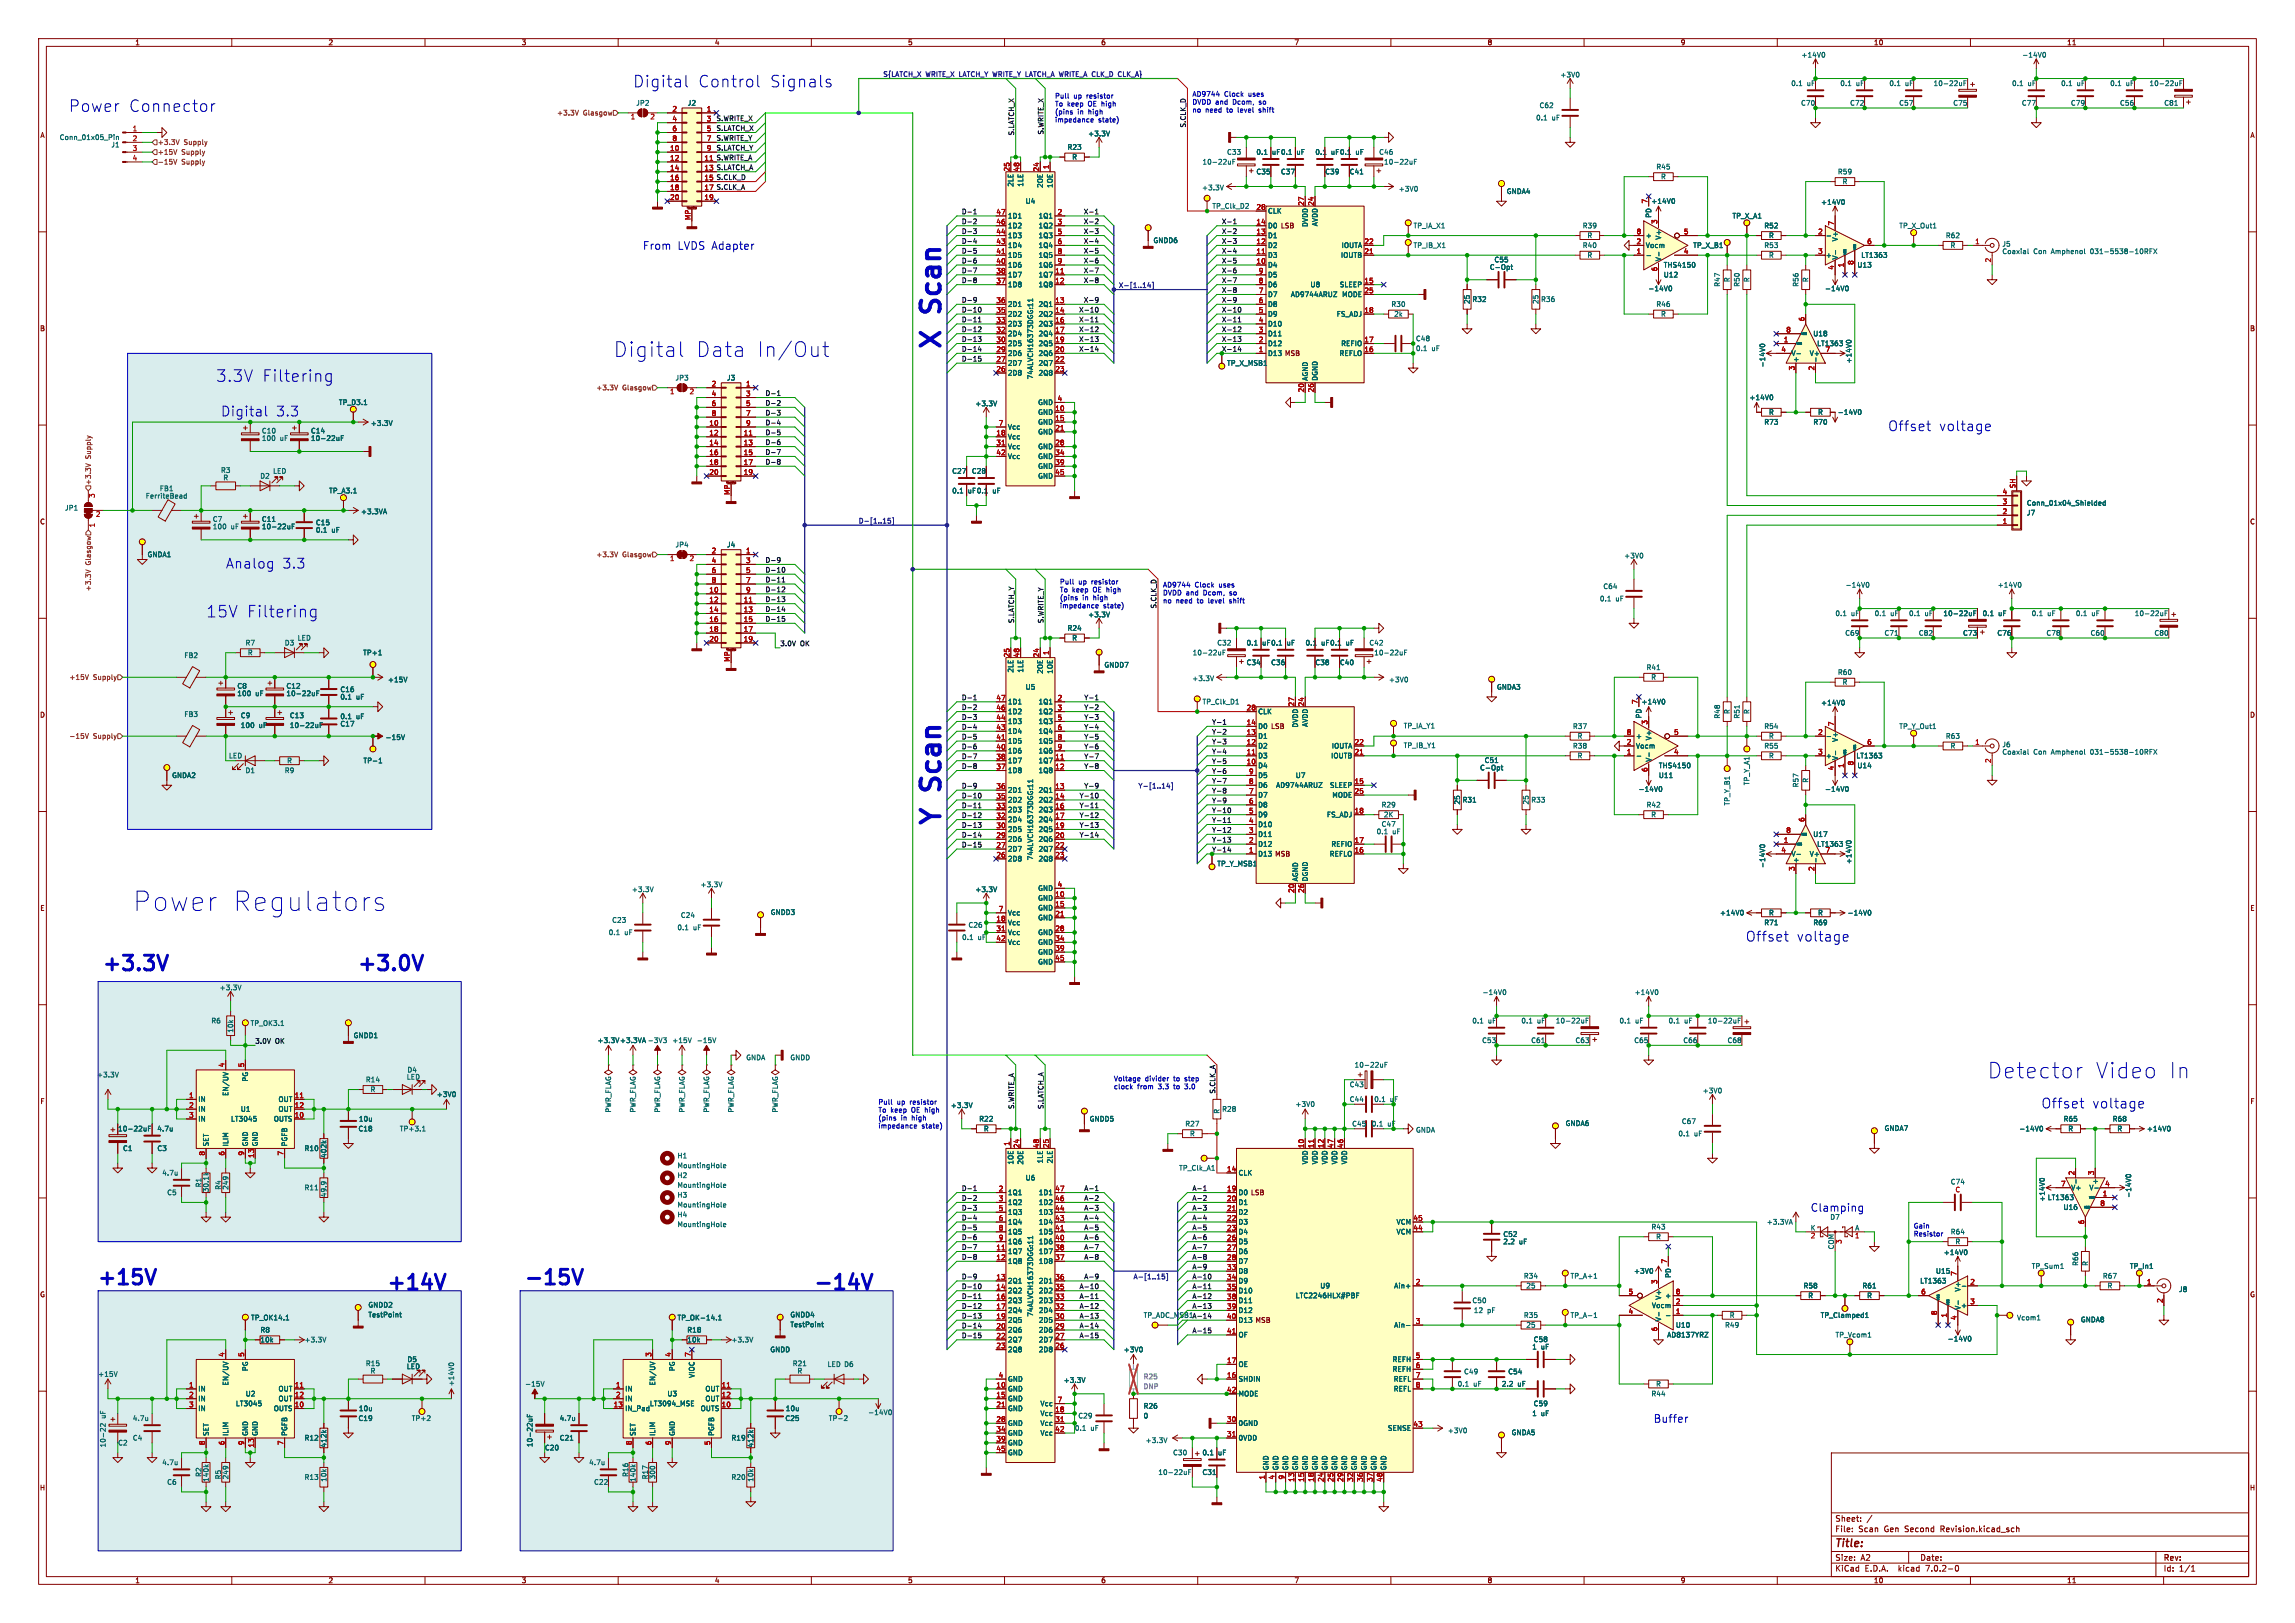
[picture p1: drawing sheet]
<svg xmlns="http://www.w3.org/2000/svg" width="594mm" height="420mm" viewBox="0 0 594 420" stroke-linecap="round" stroke-linejoin="round" font-family="sans-serif">
<defs><g id="words">
<g font-size="7" fill="#000084">
<text x="243.8" y="80.1" transform="rotate(-90 243.8 80.1)">Scan</text>
<text x="243.8" y="90.2" transform="rotate(-90 243.8 90.2)">X</text>
<text x="243.8" y="203.8" transform="rotate(-90 243.8 203.8)">Scan</text>
<text x="243.8" y="213.4" transform="rotate(-90 243.8 213.4)">Y</text>
</g>
<g font-size="7" fill="#0000c2">
<text x="34.3" y="236.2">Power</text>
<text x="59.6" y="236.2">Regulators</text>
</g>
<g font-size="5.6" fill="#0000c2">
<text x="514.3" y="279.4">Detector</text>
<text x="541.9" y="279.4">Video</text>
<text x="560.6" y="279.4">In</text>
</g>
<g font-size="5.3" fill="#0000c2">
<text x="158.7" y="92.7">Digital</text>
<text x="179.8" y="92.7">Data</text>
<text x="195.2" y="92.7">In/Out</text>
<text x="26.7" y="251.5">+3.3V</text>
<text x="92.7" y="251.5">+3.0V</text>
<text x="25.4" y="332.7">+15V</text>
<text x="100.3" y="334">+14V</text>
<text x="135.9" y="332.7">-15V</text>
<text x="210.8" y="334">-14V</text>
</g>
<g font-size="4.2" fill="#0000c2">
<text x="163.8" y="22.9">Digital</text>
<text x="180.5" y="22.9">Control</text>
<text x="198.8" y="22.9">Signals</text>
<text x="17.8" y="29.2">Power</text>
<text x="33.1" y="29.2">Connector</text>
<text x="55.9" y="99.1">3.3V</text>
<text x="67.7" y="99.1">Filtering</text>
<text x="53.3" y="160">15V Filtering</text>
</g>
<text font-size="3.5" fill="#009600" x="57.1" y="108">Digital</text>
<g font-size="3.5" fill="#0000c2">
<text x="71.3" y="108">3.3</text>
<text x="488.8" y="111.8">Offset</text>
<text x="501.8" y="111.8">voltage</text>
<text x="58.4" y="147.3">Analog</text>
<text x="72.9" y="147.3">3.3</text>
<text x="451.9" y="243.8">Offset</text>
<text x="465" y="243.8">voltage</text>
<text x="528.3" y="287">Offset</text>
<text x="541.4" y="287">voltage</text>
</g>
<g font-size="2.8" fill="#0000c2">
<text x="166.4" y="64.8">From</text>
<text x="175.3" y="64.8">LVDS Adapter</text>
<text x="468.6" y="313.7">Clamping</text>
<text x="428" y="368.3">Buffer</text>
</g>
<text font-size="2.8" fill="#840000" x="475" y="400.8">Title:</text>
<g font-size="2.1" fill="#840000">
<text x="475" y="393.9">Sheet:</text>
<text x="475" y="396.6">File:</text>
<text x="481" y="396.6">Scan</text>
<text x="487.7" y="396.6">Gen Second</text>
<text x="502.3" y="396.6">Revision.kicad_sch</text>
<text x="475" y="406.8">KiCad</text>
<text x="475" y="404">Size:</text>
<text x="481.6" y="404">A2</text>
<text x="482.7" y="406.8">E.D.A.</text>
<text x="491.4" y="406.8">kicad</text>
<text x="497" y="404">Date:</text>
<text x="498.5" y="406.8">7.0.2-0</text>
<text x="560" y="404.2">Rev:</text>
<text x="560" y="406.8">Id:</text>
<text x="564" y="406.8">1/1</text>
</g>
<g font-size="1.8" fill="#840000">
<text x="35" y="11.8">1</text>
<text x="85" y="11.8">2</text>
<text x="135" y="11.8">3</text>
<text x="185" y="11.8">4</text>
<text x="235" y="11.8">5</text>
<text x="285" y="11.8">6</text>
<text x="335" y="11.8">7</text>
<text x="385" y="11.8">8</text>
<text x="435" y="11.8">9</text>
<text x="485" y="11.8">10</text>
<text x="535" y="11.8">11</text>
<text x="10.4" y="35.8">A</text>
<text x="582.4" y="35.8">A</text>
<text x="328.2" y="59.2">D0 LSB</text>
<text x="10.3" y="85.8">B</text>
<text x="582.3" y="85.8">B</text>
<text x="328.2" y="92.3">D13 MSB</text>
<text x="10.3" y="135.8">C</text>
<text x="582.3" y="135.8">C</text>
<text x="10.3" y="185.8">D</text>
<text x="582.3" y="185.8">D</text>
<text x="325.6" y="188.8">D0 LSB</text>
<text x="325.6" y="221.8">D13 MSB</text>
<text x="10.4" y="235.8">E</text>
<text x="582.4" y="235.8">E</text>
<text x="10.4" y="285.8">F</text>
<text x="582.4" y="285.8">F</text>
<text x="320.5" y="309.4">D0 LSB</text>
<text x="10.3" y="335.8">G</text>
<text x="582.3" y="335.8">G</text>
<text x="320.5" y="342.5">D13 MSB</text>
<text x="10.3" y="385.8">H</text>
<text x="582.3" y="385.8">H</text>
<text x="35" y="409.8">1</text>
<text x="85" y="409.8">2</text>
<text x="135" y="409.8">3</text>
<text x="185" y="409.8">4</text>
<text x="235" y="409.8">5</text>
<text x="285" y="409.8">6</text>
<text x="335" y="409.8">7</text>
<text x="385" y="409.8">8</text>
<text x="435" y="409.8">9</text>
<text x="485" y="409.8">10</text>
<text x="535" y="409.8">11</text>
</g>
<g font-size="1.8" fill="#006464">
<text x="466.2" y="15">+14V0</text>
<text x="523.3" y="15">-14V0</text>
<text x="403.8" y="20.2">+3V0</text>
<text x="463.5" y="22.4">0.1</text>
<text x="467.7" y="22.4">uF</text>
<text x="476.2" y="22.4">0.1</text>
<text x="480.4" y="22.4">uF</text>
<text x="488.9" y="22.4">0.1</text>
<text x="493.1" y="22.4">uF</text>
<text x="500.4" y="22.4">10-22uF</text>
<text x="520.7" y="22.4">0.1</text>
<text x="524.8" y="22.4">uF</text>
<text x="533.4" y="22.4">0.1</text>
<text x="537.5" y="22.4">uF</text>
<text x="546.1" y="22.4">0.1</text>
<text x="550.2" y="22.4">uF</text>
<text x="556.3" y="22.4">10-22uF</text>
<text x="164.6" y="27.5">JP2</text>
<text x="177.9" y="27.5">J2</text>
<text x="398.4" y="28.1">C62</text>
<text x="466.1" y="27.5">C70</text>
<text x="478.8" y="27.5">C72</text>
<text x="491.5" y="27.5">C57</text>
<text x="505.5" y="27.5">C75</text>
<text x="523.2" y="27.5">C77</text>
<text x="535.9" y="27.5">C79</text>
<text x="548.6" y="27.5">C56</text>
<text x="560.1" y="27.5">C81</text>
<text x="281.6" y="35.4">+3.3V</text>
<text x="397.5" y="31.3">0.1</text>
<text x="401.6" y="31.3">uF</text>
<text x="15.4" y="36.4">Conn_01x05_Pin</text>
<text x="28.7" y="38.3">J1</text>
<text x="276.2" y="38.9">R23</text>
<text x="277.4" y="41.5">R</text>
<text x="317.5" y="40.2">C33</text>
<text x="325.1" y="40.2">0.1</text>
<text x="329.2" y="40.2">uF0.1</text>
<text x="335.6" y="40.2">uF</text>
<text x="340.4" y="40.2">0.1</text>
<text x="344.5" y="40.2">uF0.1</text>
<text x="350.8" y="40.2">uF</text>
<text x="356.9" y="40.2">C46</text>
<text x="311.2" y="42.7">10-22uF</text>
<text x="325.1" y="45.3">C35</text>
<text x="331.5" y="45.3">C37</text>
<text x="342.9" y="45.3">C39</text>
<text x="349.3" y="45.3">C41</text>
<text x="358.1" y="42.7">10-22uF</text>
<text x="428.6" y="44">R45</text>
<text x="429.8" y="46.5">R</text>
<text x="475.6" y="45.3">R59</text>
<text x="476.8" y="47.8">R</text>
<text x="262.4" y="48.5" transform="rotate(-90 262.4 48.5)">2LE</text>
<text x="265" y="48.5" transform="rotate(-90 265 48.5)">1LE</text>
<text x="265.4" y="52.9">U4</text>
<text x="270.1" y="48.8" transform="rotate(-90 270.1 48.8)">2OE</text>
<text x="272.6" y="48.8" transform="rotate(-90 272.6 48.8)">1OE</text>
<text x="311" y="49.4">+3.3V</text>
<text x="362" y="49.7">+3V0</text>
<text x="389.9" y="50.4">GNDA4</text>
<text x="427.3" y="52.9">+14V0</text>
<text x="471.3" y="53.1">+14V0</text>
<text x="260.9" y="59.2">1D2</text>
<text x="260.9" y="56.7">1D1</text>
<text x="268.7" y="56.7">1Q1</text>
<text x="268.7" y="59.2">1Q2</text>
<text x="313.7" y="54.2">TP_Clk_D2</text>
<text x="328.2" y="55.4">CLK</text>
<text x="328.2" y="59.2">D0</text>
<text x="338.6" y="58.9" transform="rotate(-90 338.6 58.9)">DVDD</text>
<text x="341.2" y="58.7" transform="rotate(-90 341.2 58.7)">AVDD</text>
<text x="365.8" y="59.2">TP_IA_X1</text>
<text x="409.6" y="59.2">R39</text>
<text x="427.5" y="56.5" transform="rotate(-90 427.5 56.5)">PD</text>
<text x="448.3" y="56.7">TP_X_A1</text>
<text x="456.6" y="59.2">R52</text>
<text x="491.5" y="59.2">TP_X_Out1</text>
<text x="260.9" y="64.3">1D4</text>
<text x="260.9" y="61.8">1D3</text>
<text x="268.7" y="61.8">1Q3</text>
<text x="268.7" y="64.3">1Q4</text>
<text x="298.5" y="63.1">GNDD6</text>
<text x="328.2" y="64.3">D2</text>
<text x="328.2" y="61.8">D1</text>
<text x="347.1" y="64.3">IOUTA</text>
<text x="365.8" y="64.3">TP_IB_X1</text>
<text x="409.6" y="64.3">R40</text>
<text x="410.8" y="61.8">R</text>
<text x="426" y="64.3">Vocm</text>
<text x="426" y="61.8">+</text>
<text x="430.1" y="62.2" transform="rotate(-90 430.1 62.2)">V+</text>
<text x="438.2" y="64.3">TP_X_B1</text>
<text x="456.6" y="64.3">R53</text>
<text x="457.8" y="61.8">R</text>
<text x="475.8" y="62.6" transform="rotate(-90 475.8 62.6)">V+</text>
<text x="503.6" y="61.8">R62</text>
<text x="504.8" y="64.3">R</text>
<text x="518.2" y="64">J5</text>
<text x="518.2" y="65.9">Coaxial</text>
<text x="526.3" y="65.9">Con</text>
<text x="530.9" y="65.9">Amphenol</text>
<text x="541.2" y="65.9">031-5538-10RFX</text>
<text x="260.9" y="71.9">1D7</text>
<text x="260.9" y="69.4">1D6</text>
<text x="260.9" y="66.9">1D5</text>
<text x="268.7" y="71.9">1Q7</text>
<text x="268.7" y="66.9">1Q5</text>
<text x="268.7" y="69.4">1Q6</text>
<text x="328.2" y="69.4">D4</text>
<text x="328.2" y="66.9">D3</text>
<text x="328.2" y="71.9">D5</text>
<text x="346.9" y="66.9">IOUTB</text>
<text x="385.5" y="70">C-Opt</text>
<text x="386.7" y="68">C55</text>
<text x="410.8" y="66.9">R</text>
<text x="430.1" y="67.6" transform="rotate(-90 430.1 67.6)">V-</text>
<text x="430.5" y="71.9">U12</text>
<text x="430.5" y="69.4">THS4150</text>
<text x="457.8" y="66.9">R</text>
<text x="472.6" y="66.9">+</text>
<text x="475.8" y="67.2" transform="rotate(-90 475.8 67.2)">V-</text>
<text x="480.7" y="69.4">U13</text>
<text x="481.7" y="66.9">LT1363</text>
<text x="260.9" y="74.5">1D8</text>
<text x="268.7" y="74.5">1Q8</text>
<text x="328.2" y="77">D7</text>
<text x="328.2" y="74.5">D6</text>
<text x="334" y="77">AD9744ARUZ</text>
<text x="339.1" y="74.5">U8</text>
<text x="346.6" y="74.5">SLEEP</text>
<text x="347.2" y="77">MODE</text>
<text x="426.6" y="75.5">-14V0</text>
<text x="445.3" y="74.3" transform="rotate(-90 445.3 74.3)">R47</text>
<text x="447.9" y="73.1" transform="rotate(-90 447.9 73.1)">R</text>
<text x="450.4" y="74.3" transform="rotate(-90 450.4 74.3)">R50</text>
<text x="452.9" y="73.1" transform="rotate(-90 452.9 73.1)">R</text>
<text x="465.6" y="74.3" transform="rotate(-90 465.6 74.3)">R56</text>
<text x="468.2" y="73.1" transform="rotate(-90 468.2 73.1)">R</text>
<text x="472.3" y="75.5">-14V0</text>
<text x="260.9" y="82.1">2D2</text>
<text x="260.9" y="79.6">2D1</text>
<text x="268.7" y="79.6">2Q1</text>
<text x="268.7" y="82.1">2Q2</text>
<text x="328.2" y="82.1">D9</text>
<text x="328.2" y="79.6">D8</text>
<text x="345.8" y="82.1">FS_ADJ</text>
<text x="360" y="79.6">R30</text>
<text x="360.8" y="82.1">2k</text>
<text x="380.6" y="78.7" transform="rotate(-90 380.6 78.7)">25</text>
<text x="381" y="78.3">R32</text>
<text x="398.3" y="78.7" transform="rotate(-90 398.3 78.7)">25</text>
<text x="398.8" y="78.3">R36</text>
<text x="428.6" y="79.6">R46</text>
<text x="429.8" y="82.1">R</text>
<text x="260.9" y="89.7">2D5</text>
<text x="260.9" y="87.2">2D4</text>
<text x="260.9" y="84.6">2D3</text>
<text x="268.7" y="84.6">2Q3</text>
<text x="268.7" y="87.2">2Q4</text>
<text x="268.7" y="89.7">2Q5</text>
<text x="328.2" y="89.7">D12</text>
<text x="328.2" y="87.2">D11</text>
<text x="328.2" y="84.6">D10</text>
<text x="347" y="89.7">REFIO</text>
<text x="366.4" y="88.5">C48</text>
<text x="469.2" y="87.2">U18</text>
<text x="470.2" y="89.7">LT1363</text>
<text x="260.9" y="94.8">2D7</text>
<text x="260.9" y="92.3">2D6</text>
<text x="268.7" y="92.3">2Q6</text>
<text x="268.7" y="94.8">2Q7</text>
<text x="317.5" y="94.8">TP_X_MSB1</text>
<text x="328.2" y="92.3">D13</text>
<text x="346.6" y="92.3">REFLO</text>
<text x="366.4" y="91">0.1</text>
<text x="370.5" y="91">uF</text>
<text x="457" y="95.2" transform="rotate(-90 457 95.2)">-14V0</text>
<text x="463.7" y="92.3">V-</text>
<text x="465.6" y="93.9" transform="rotate(-90 465.6 93.9)">+</text>
<text x="468.3" y="92.3">V+</text>
<text x="479.4" y="94.1" transform="rotate(-90 479.4 94.1)">+14V0</text>
<text x="174.7" y="98.6">JP3</text>
<text x="188.1" y="98.6">J3</text>
<text x="260.9" y="97.3">2D8</text>
<text x="267.5" y="98.2" transform="rotate(-90 267.5 98.2)">74ALVCH16373DGG:11</text>
<text x="268.7" y="97.3">2Q8</text>
<text x="338.6" y="98.6" transform="rotate(-90 338.6 98.6)">AGND</text>
<text x="341.2" y="98.6" transform="rotate(-90 341.2 98.6)">DGND</text>
<text x="87.6" y="105">TP_D3.1</text>
<text x="252.4" y="105.3">+3.3V</text>
<text x="268.5" y="107.5">GND</text>
<text x="268.5" y="105">GND</text>
<text x="452.7" y="103.7">+14V0</text>
<text x="457.8" y="107.5">R</text>
<text x="470.5" y="107.5">R</text>
<text x="475.6" y="107.5">-14V0</text>
<text x="67.7" y="112.3">C10</text>
<text x="80.4" y="112.3">C14</text>
<text x="95.9" y="110.4">+3.3V</text>
<text x="260.9" y="113.9">Vcc</text>
<text x="260.9" y="111.3">Vcc</text>
<text x="268.5" y="110">GND</text>
<text x="268.5" y="112.6">GND</text>
<text x="456.6" y="110">R73</text>
<text x="469.3" y="110">R70</text>
<text x="67.7" y="114.2">100</text>
<text x="72.4" y="114.2">uF</text>
<text x="80.4" y="114.2">10-22uF</text>
<text x="260.9" y="116.4">Vcc</text>
<text x="260.9" y="118.9">Vcc</text>
<text x="268.5" y="116.4">GND</text>
<text x="268.5" y="118.9">GND</text>
<text x="57.1" y="122.5">R3</text>
<text x="57.7" y="124.4">R</text>
<text x="67.3" y="124">D2</text>
<text x="70.6" y="122.7">LED</text>
<text x="246.4" y="122.7">C27</text>
<text x="251.5" y="122.7">C28</text>
<text x="268.5" y="121.5">GND</text>
<text x="268.5" y="124">GND</text>
<text x="37.7" y="129.2">FerriteBead</text>
<text x="41.3" y="127.3">FB1</text>
<text x="85.1" y="127.8">TP_A3.1</text>
<text x="246.4" y="127.8">0.1</text>
<text x="250.5" y="127.8">uF0.1</text>
<text x="256.9" y="127.8">uF</text>
<text x="524.5" y="131">Conn_01x04_Shielded</text>
<text x="16.7" y="132.3">JP1</text>
<text x="55" y="135.2">C7</text>
<text x="55" y="137.1">100</text>
<text x="59.7" y="137.1">uF</text>
<text x="67.7" y="135.2">C11</text>
<text x="67.7" y="137.1">10-22uF</text>
<text x="81.7" y="136.1">C15</text>
<text x="81.7" y="138">0.1</text>
<text x="85.8" y="138">uF</text>
<text x="93.4" y="133.2">+3.3VA</text>
<text x="524.5" y="133.5">J7</text>
<text x="174.7" y="141.8">JP4</text>
<text x="188.1" y="141.8">J4</text>
<text x="38.1" y="144.3">GNDA1</text>
<text x="420.3" y="144.6">+3V0</text>
<text x="414" y="155.8">0.1</text>
<text x="414.9" y="152.6">C64</text>
<text x="418.1" y="155.8">uF</text>
<text x="477.6" y="152.2">-14V0</text>
<text x="517" y="152.2">+14V0</text>
<text x="281.6" y="159.9">+3.3V</text>
<text x="475" y="159.6">0.1</text>
<text x="479.1" y="159.6">uF</text>
<text x="485.1" y="159.6">0.1</text>
<text x="489.2" y="159.6">uF</text>
<text x="494" y="159.6">0.1</text>
<text x="498.1" y="159.6">uF</text>
<text x="502.9" y="159.6">10-22uF</text>
<text x="513.1" y="159.6">0.1</text>
<text x="517.2" y="159.6">uF</text>
<text x="525.8" y="159.6">0.1</text>
<text x="529.9" y="159.6">uF</text>
<text x="537.2" y="159.6">0.1</text>
<text x="541.3" y="159.6">uF</text>
<text x="552.5" y="159.6">10-22uF</text>
<text x="63.5" y="167.2">R7</text>
<text x="73.6" y="167.2">D3</text>
<text x="77" y="165.9">LED</text>
<text x="276.2" y="163.4">R24</text>
<text x="277.4" y="165.9">R</text>
<text x="315" y="167.2">C32</text>
<text x="322.6" y="167.2">0.1</text>
<text x="326.7" y="167.2">uF0.1</text>
<text x="333" y="167.2">uF</text>
<text x="337.8" y="167.2">0.1</text>
<text x="341.9" y="167.2">uF0.1</text>
<text x="348.3" y="167.2">uF</text>
<text x="354.3" y="167.2">C42</text>
<text x="477.5" y="164.7">C69</text>
<text x="487.7" y="164.7">C71</text>
<text x="496.6" y="164.7">C82</text>
<text x="508" y="164.7">C73</text>
<text x="516.9" y="164.7">C76</text>
<text x="529.6" y="164.7">C78</text>
<text x="541" y="164.7">C60</text>
<text x="557.5" y="164.7">C80</text>
<text x="47.6" y="170.4">FB2</text>
<text x="64.1" y="169.7">R</text>
<text x="93.9" y="169.7">TP+1</text>
<text x="285.8" y="172.9">GNDD7</text>
<text x="308.6" y="169.7">10-22uF</text>
<text x="322.6" y="172.3">C34</text>
<text x="328.9" y="172.3">C36</text>
<text x="340.4" y="172.3">C38</text>
<text x="346.7" y="172.3">C40</text>
<text x="355.6" y="169.7">10-22uF</text>
<text x="426.1" y="173.5">R41</text>
<text x="61.3" y="178.4">C8</text>
<text x="74" y="178.4">C12</text>
<text x="88" y="179.3">C16</text>
<text x="100.3" y="176.7">+15V</text>
<text x="262.4" y="174.2" transform="rotate(-90 262.4 174.2)">2LE</text>
<text x="265" y="174.2" transform="rotate(-90 265 174.2)">1LE</text>
<text x="265.4" y="178.6">U5</text>
<text x="270.1" y="174.5" transform="rotate(-90 270.1 174.5)">2OE</text>
<text x="272.6" y="174.5" transform="rotate(-90 272.6 174.5)">1OE</text>
<text x="308.5" y="176.4">+3.3V</text>
<text x="359.4" y="176.7">+3V0</text>
<text x="387.4" y="178.6">GNDA3</text>
<text x="427.3" y="176.1">R</text>
<text x="475.6" y="174.8">R60</text>
<text x="476.8" y="177.4">R</text>
<text x="47.6" y="185.7">FB3</text>
<text x="61.3" y="180.3">100</text>
<text x="62.2" y="186">C9</text>
<text x="66.1" y="180.3">uF</text>
<text x="74" y="180.3">10-22uF</text>
<text x="74.9" y="186">C13</text>
<text x="88" y="181.2">0.1</text>
<text x="92.1" y="181.2">uF</text>
<text x="260.9" y="185">1D2</text>
<text x="260.9" y="182.4">1D1</text>
<text x="268.7" y="182.4">1Q1</text>
<text x="268.7" y="185">1Q2</text>
<text x="311.2" y="182.4">TP_Clk_D1</text>
<text x="325.6" y="185">CLK</text>
<text x="424.8" y="182.4">+14V0</text>
<text x="447.9" y="184.8" transform="rotate(-90 447.9 184.8)">R</text>
<text x="452.9" y="184.8" transform="rotate(-90 452.9 184.8)">R</text>
<text x="471.3" y="182.7">+14V0</text>
<text x="62.2" y="188.5">100</text>
<text x="67" y="188.5">uF</text>
<text x="74.9" y="188.5">10-22uF</text>
<text x="88" y="188.2">C17</text>
<text x="88" y="186.2">0.1</text>
<text x="92.1" y="186.2">uF</text>
<text x="99.7" y="191.6">-15V</text>
<text x="260.9" y="190.1">1D4</text>
<text x="260.9" y="187.5">1D3</text>
<text x="268.7" y="187.5">1Q3</text>
<text x="268.7" y="190.1">1Q4</text>
<text x="325.6" y="191.3">D1</text>
<text x="325.6" y="188.8">D0</text>
<text x="336.1" y="188.4" transform="rotate(-90 336.1 188.4)">DVDD</text>
<text x="338.6" y="188.2" transform="rotate(-90 338.6 188.2)">AVDD</text>
<text x="363.2" y="188.7">TP_IA_Y1</text>
<text x="407" y="188.8">R37</text>
<text x="408.2" y="191.3">R</text>
<text x="423.4" y="191.3">+</text>
<text x="425" y="186.1" transform="rotate(-90 425 186.1)">PD</text>
<text x="427.5" y="191.7" transform="rotate(-90 427.5 191.7)">V+</text>
<text x="445.3" y="186.1" transform="rotate(-90 445.3 186.1)">R48</text>
<text x="450.4" y="186.1" transform="rotate(-90 450.4 186.1)">R51</text>
<text x="456.6" y="188.8">R54</text>
<text x="457.8" y="191.3">R</text>
<text x="491.5" y="188.8">TP_Y_Out1</text>
<text x="503.6" y="191.3">R63</text>
<text x="59.2" y="196.4">LED</text>
<text x="74.2" y="197.7">R</text>
<text x="94" y="197.7">TP-1</text>
<text x="260.9" y="197.7">1D7</text>
<text x="260.9" y="195.1">1D6</text>
<text x="260.9" y="192.6">1D5</text>
<text x="268.7" y="197.7">1Q7</text>
<text x="268.7" y="192.6">1Q5</text>
<text x="268.7" y="195.1">1Q6</text>
<text x="325.6" y="196.4">D3</text>
<text x="325.6" y="193.9">D2</text>
<text x="344.4" y="196.4">IOUTB</text>
<text x="344.6" y="193.9">IOUTA</text>
<text x="363.2" y="193.7">TP_IB_Y1</text>
<text x="384.2" y="197.6">C51</text>
<text x="407" y="193.9">R38</text>
<text x="408.2" y="196.4">R</text>
<text x="423.4" y="193.9">Vocm</text>
<text x="427.5" y="197.2" transform="rotate(-90 427.5 197.2)">V-</text>
<text x="456.6" y="193.9">R55</text>
<text x="457.8" y="196.4">R</text>
<text x="472.6" y="196.4">+</text>
<text x="475.8" y="196.7" transform="rotate(-90 475.8 196.7)">V-</text>
<text x="475.8" y="192.1" transform="rotate(-90 475.8 192.1)">V+</text>
<text x="480.4" y="196.4">LT1363</text>
<text x="504.8" y="193.9">R</text>
<text x="518.2" y="193.5">J6</text>
<text x="518.2" y="195.4">Coaxial</text>
<text x="526.3" y="195.4">Con</text>
<text x="530.9" y="195.4">Amphenol</text>
<text x="541.2" y="195.4">031-5538-10RFX</text>
<text x="44.5" y="201.5">GNDA2</text>
<text x="63.5" y="200.2">D1</text>
<text x="73.6" y="200.2">R9</text>
<text x="260.9" y="200.2">1D8</text>
<text x="268.7" y="200.2">1Q8</text>
<text x="325.6" y="198.9">D4</text>
<text x="325.6" y="201.5">D5</text>
<text x="335.3" y="201.5">U7</text>
<text x="383" y="199.5">C-Opt</text>
<text x="429.3" y="201.5">U11</text>
<text x="429.3" y="198.9">THS4150</text>
<text x="452.9" y="203.3" transform="rotate(-90 452.9 203.3)">TP_Y_A1</text>
<text x="465.6" y="203.8" transform="rotate(-90 465.6 203.8)">R57</text>
<text x="468.2" y="202.6" transform="rotate(-90 468.2 202.6)">R</text>
<text x="480.7" y="198.9">U14</text>
<text x="260.9" y="207.8">2D2</text>
<text x="260.9" y="205.3">2D1</text>
<text x="268.7" y="205.3">2Q1</text>
<text x="268.7" y="207.8">2Q2</text>
<text x="325.6" y="209.1">D8</text>
<text x="325.6" y="206.6">D7</text>
<text x="325.6" y="204">D6</text>
<text x="330.2" y="204">AD9744ARUZ</text>
<text x="344.1" y="204">SLEEP</text>
<text x="344.7" y="206.6">MODE</text>
<text x="357.5" y="209.1">R29</text>
<text x="378" y="208.3" transform="rotate(-90 378 208.3)">25</text>
<text x="378.5" y="207.8">R31</text>
<text x="395.8" y="208.3" transform="rotate(-90 395.8 208.3)">25</text>
<text x="396.2" y="207.8">R33</text>
<text x="424" y="205">-14V0</text>
<text x="426.1" y="209.1">R42</text>
<text x="447.9" y="208.5" transform="rotate(-90 447.9 208.5)">TP_Y_B1</text>
<text x="472.3" y="205">-14V0</text>
<text x="260.9" y="215.5">2D5</text>
<text x="260.9" y="212.9">2D4</text>
<text x="260.9" y="210.4">2D3</text>
<text x="268.7" y="210.4">2Q3</text>
<text x="268.7" y="212.9">2Q4</text>
<text x="268.7" y="215.5">2Q5</text>
<text x="325.6" y="214.2">D10</text>
<text x="325.6" y="211.6">D9</text>
<text x="343.3" y="211.6">FS_ADJ</text>
<text x="357.5" y="214.1">C47</text>
<text x="358.1" y="211.6">2K</text>
<text x="427.3" y="211.6">R</text>
<text x="260.9" y="220.5">2D7</text>
<text x="260.9" y="218">2D6</text>
<text x="268.7" y="218">2Q6</text>
<text x="268.7" y="220.5">2Q7</text>
<text x="325.6" y="219.3">D12</text>
<text x="325.6" y="216.7">D11</text>
<text x="325.6" y="221.8">D13</text>
<text x="344" y="221.8">REFLO</text>
<text x="344.4" y="219.3">REFIO</text>
<text x="356.2" y="216">0.1</text>
<text x="360.3" y="216">uF</text>
<text x="463.7" y="221.8">V-</text>
<text x="468.3" y="221.8">V+</text>
<text x="469.2" y="216.7">U17</text>
<text x="470.2" y="219.3">LT1363</text>
<text x="260.9" y="223.1">2D8</text>
<text x="267.5" y="222.7" transform="rotate(-90 267.5 222.7)">74ALVCH16373DGG:11</text>
<text x="268.7" y="223.1">2Q8</text>
<text x="315" y="224.3">TP_Y_MSB1</text>
<text x="457" y="224.7" transform="rotate(-90 457 224.7)">-14V0</text>
<text x="465.6" y="223.4" transform="rotate(-90 465.6 223.4)">+</text>
<text x="479.4" y="223.7" transform="rotate(-90 479.4 223.7)">+14V0</text>
<text x="163.5" y="231">+3.3V</text>
<text x="181.2" y="229.7">+3.3V</text>
<text x="252.4" y="231">+3.3V</text>
<text x="268.5" y="233.2">GND</text>
<text x="268.5" y="230.7">GND</text>
<text x="336.1" y="228.1" transform="rotate(-90 336.1 228.1)">AGND</text>
<text x="338.6" y="228.1" transform="rotate(-90 338.6 228.1)">DGND</text>
<text x="158.4" y="238.9">C23</text>
<text x="176.1" y="237.7">C24</text>
<text x="199.4" y="236.9">GNDD3</text>
<text x="260.9" y="239.6">Vcc</text>
<text x="260.9" y="237">Vcc</text>
<text x="268.5" y="235.8">GND</text>
<text x="268.5" y="238.3">GND</text>
<text x="445.1" y="237">+14V0</text>
<text x="456.6" y="239.6">R71</text>
<text x="457.8" y="237">R</text>
<text x="469.3" y="239.6">R69</text>
<text x="470.5" y="237">R</text>
<text x="478.1" y="237">-14V0</text>
<text x="157.5" y="242.1">0.1</text>
<text x="161.6" y="242.1">uF</text>
<text x="175.2" y="240.9">0.1</text>
<text x="179.4" y="240.9">uF</text>
<text x="248.9" y="243.4">0.1</text>
<text x="250.6" y="240.2">C26</text>
<text x="253" y="243.4">uF</text>
<text x="260.9" y="242.1">Vcc</text>
<text x="260.9" y="244.7">Vcc</text>
<text x="268.5" y="242.1">GND</text>
<text x="268.5" y="244.7">GND</text>
<text x="268.5" y="247.2">GND</text>
<text x="268.5" y="249.7">GND</text>
<text x="56.8" y="256.4">+3.3V</text>
<text x="383.6" y="257.6">-14V0</text>
<text x="423" y="257.6">+14V0</text>
<text x="54.6" y="265">R6</text>
<text x="60.5" y="267.3" transform="rotate(-90 60.5 267.3)">10k</text>
<text x="64.8" y="265.6">TP_OK3.1</text>
<text x="91.4" y="268.8">GNDD1</text>
<text x="381" y="265">0.1</text>
<text x="385.1" y="265">uF</text>
<text x="393.7" y="265">0.1</text>
<text x="397.8" y="265">uF</text>
<text x="402.6" y="265">10-22uF</text>
<text x="419.1" y="265">0.1</text>
<text x="423.2" y="265">uF</text>
<text x="431.8" y="265">0.1</text>
<text x="435.9" y="265">uF</text>
<text x="442" y="265">10-22uF</text>
<text x="154.6" y="270.1">+3.3V +3.3VA</text>
<text x="167.6" y="270.1">-3V3</text>
<text x="173.9" y="270.1">+15V</text>
<text x="180.3" y="270.1">-15V</text>
<text x="193" y="274.5">GNDA</text>
<text x="204.5" y="274.5">GNDD</text>
<text x="383.5" y="270.1">C53</text>
<text x="396.2" y="270.1">C61</text>
<text x="407.7" y="270.1">C63</text>
<text x="422.9" y="270.1">C65</text>
<text x="435.6" y="270.1">C66</text>
<text x="447" y="270.1">C68</text>
<text x="25" y="279">+3.3V</text>
<text x="64.3" y="280" transform="rotate(-90 64.3 280)">PG</text>
<text x="94.6" y="280.2">R14</text>
<text x="105.2" y="279.5">LED</text>
<text x="105.4" y="277.7">D4</text>
<text x="349.3" y="281.5">C43</text>
<text x="350.5" y="276.4">10-22uF</text>
<text x="51.3" y="285.3">IN</text>
<text x="51.3" y="287.8">IN</text>
<text x="59.2" y="283.7" transform="rotate(-90 59.2 283.7)">EN/UV</text>
<text x="62.2" y="287.8">U1</text>
<text x="71.9" y="285.3">OUT</text>
<text x="71.9" y="287.8">OUT</text>
<text x="95.8" y="282.8">R</text>
<text x="113" y="284">+3V0</text>
<text x="158.3" y="288" transform="rotate(-90 158.3 288)">PWR_FLAG</text>
<text x="164.7" y="288" transform="rotate(-90 164.7 288)">PWR_FLAG</text>
<text x="171" y="288" transform="rotate(-90 171 288)">PWR_FLAG</text>
<text x="177.4" y="288" transform="rotate(-90 177.4 288)">PWR_FLAG</text>
<text x="183.7" y="288" transform="rotate(-90 183.7 288)">PWR_FLAG</text>
<text x="190.1" y="288" transform="rotate(-90 190.1 288)">PWR_FLAG</text>
<text x="201.5" y="288" transform="rotate(-90 201.5 288)">PWR_FLAG</text>
<text x="246" y="286.9">+3.3V</text>
<text x="316.2" y="287.8">R28</text>
<text x="335.2" y="286.6">+3V0</text>
<text x="349.3" y="285.3">C44</text>
<text x="355.6" y="285.3">0.1</text>
<text x="359.7" y="285.3">uF</text>
<text x="440.6" y="283.1">+3V0</text>
<text x="30.5" y="292.9">10-22uF</text>
<text x="40.6" y="292.9">4.7u</text>
<text x="51.3" y="290.4">IN</text>
<text x="59.7" y="290.4">LT3045</text>
<text x="70.7" y="290.4">OUTS</text>
<text x="92.7" y="292.9">C18</text>
<text x="92.8" y="290.4">10u</text>
<text x="103.3" y="293.1">TP+3.1</text>
<text x="253.4" y="290.4">R22</text>
<text x="254.6" y="292.9">R</text>
<text x="281.9" y="290.4">GNDD5</text>
<text x="306.7" y="291.7">R27</text>
<text x="315.8" y="288.3" transform="rotate(-90 315.8 288.3)">R</text>
<text x="349.9" y="291.7">C45</text>
<text x="355" y="291.7">0.1</text>
<text x="359.1" y="291.7">uF</text>
<text x="366.4" y="293.2">GNDA</text>
<text x="405.1" y="291.5">GNDA6</text>
<text x="435.2" y="291">C67</text>
<text x="487.7" y="292.8">GNDA7</text>
<text x="522.6" y="292.9">-14V0</text>
<text x="534" y="290.4">R65</text>
<text x="535.2" y="292.9">R</text>
<text x="546.7" y="290.4">R68</text>
<text x="547.9" y="292.9">R</text>
<text x="555.6" y="292.9">+14V0</text>
<text x="31.8" y="298">C1</text>
<text x="40.6" y="298">C3</text>
<text x="54.2" y="296.7" transform="rotate(-90 54.2 296.7)">SET</text>
<text x="59.2" y="296.7" transform="rotate(-90 59.2 296.7)">ILIM</text>
<text x="64.3" y="296.7" transform="rotate(-90 64.3 296.7)">GND</text>
<text x="66.9" y="296.7" transform="rotate(-90 66.9 296.7)">GND</text>
<text x="74.5" y="296.7" transform="rotate(-90 74.5 296.7)">PGFB</text>
<text x="78.7" y="298">R10</text>
<text x="84.6" y="299.7" transform="rotate(-90 84.6 299.7)">402k</text>
<text x="175.3" y="299.9">H1</text>
<text x="307.9" y="294.2">R</text>
<text x="434.3" y="294.2">0.1</text>
<text x="438.4" y="294.2">uF</text>
<text x="41.9" y="304.4">4.7u</text>
<text x="175.3" y="305">H2</text>
<text x="175.3" y="302.5">MountingHole</text>
<text x="262.4" y="301.5" transform="rotate(-90 262.4 301.5)">1OE</text>
<text x="265" y="301.5" transform="rotate(-90 265 301.5)">2OE</text>
<text x="265.4" y="305.6">U6</text>
<text x="270.1" y="301.2" transform="rotate(-90 270.1 301.2)">1LE</text>
<text x="272.6" y="301.2" transform="rotate(-90 272.6 301.2)">2LE</text>
<text x="305.1" y="303.1">TP_Clk_A1</text>
<text x="320.5" y="304.4">CLK</text>
<text x="338.6" y="301.4" transform="rotate(-90 338.6 301.4)">VDD</text>
<text x="341.2" y="301.4" transform="rotate(-90 341.2 301.4)">VDD</text>
<text x="343.7" y="301.4" transform="rotate(-90 343.7 301.4)">VDD</text>
<text x="346.3" y="301.4" transform="rotate(-90 346.3 301.4)">VDD</text>
<text x="348.8" y="301.4" transform="rotate(-90 348.8 301.4)">VDD</text>
<text x="43.2" y="309.4">C5</text>
<text x="52.3" y="307.3" transform="rotate(-90 52.3 307.3)">R1</text>
<text x="54.2" y="308.6" transform="rotate(-90 54.2 308.6)">30.1k</text>
<text x="57.3" y="308" transform="rotate(-90 57.3 308)">R4</text>
<text x="59.2" y="308" transform="rotate(-90 59.2 308)">249</text>
<text x="78.7" y="308.2">R11</text>
<text x="84.6" y="309.9" transform="rotate(-90 84.6 309.9)">49.9</text>
<text x="175.3" y="310.1">H3</text>
<text x="175.3" y="307.5">MountingHole</text>
<text x="260.9" y="309.4">1Q1</text>
<text x="260.9" y="312">1Q2</text>
<text x="268.7" y="312">1D2</text>
<text x="268.7" y="309.4">1D1</text>
<text x="320.5" y="312">D1</text>
<text x="320.5" y="309.4">D0</text>
<text x="504.8" y="306.7">C74</text>
<text x="529.4" y="311.1" transform="rotate(-90 529.4 311.1)">+14V0</text>
<text x="529.9" y="310.7">LT1363</text>
<text x="536.1" y="308.2">V+</text>
<text x="540.6" y="308.2">V-</text>
<text x="543.1" y="306.6" transform="rotate(-90 543.1 306.6)">+</text>
<text x="551.8" y="310" transform="rotate(-90 551.8 310)">-14V0</text>
<text x="175.3" y="312.6">MountingHole</text>
<text x="175.3" y="315.2">H4</text>
<text x="175.3" y="317.7">MountingHole</text>
<text x="260.9" y="314.5">1Q3</text>
<text x="260.9" y="317.1">1Q4</text>
<text x="268.7" y="317.1">1D4</text>
<text x="268.7" y="314.5">1D3</text>
<text x="320.5" y="314.5">D2</text>
<text x="320.5" y="317.1">D3</text>
<text x="361.3" y="317.1">VCM</text>
<text x="457.2" y="317.1">+3.3VA</text>
<text x="473.6" y="315.8">D7</text>
<text x="534" y="313.2">U16</text>
<text x="260.9" y="319.6">1Q5</text>
<text x="260.9" y="322.1">1Q6</text>
<text x="268.7" y="322.1">1D6</text>
<text x="268.7" y="319.6">1D5</text>
<text x="320.5" y="319.6">D4</text>
<text x="320.5" y="322.1">D5</text>
<text x="361.3" y="319.6">VCM</text>
<text x="389" y="320.2">C52</text>
<text x="389" y="322.1">2.2</text>
<text x="393.1" y="322.1">uF</text>
<text x="427.4" y="318.3">R43</text>
<text x="428.6" y="320.9">R</text>
<text x="468.6" y="318.5">K</text>
<text x="474.7" y="323.4" transform="rotate(-90 474.7 323.4)">COM</text>
<text x="480.1" y="318.5">A</text>
<text x="504.8" y="319.6">R64</text>
<text x="506" y="322.1">R</text>
<text x="260.9" y="324.7">1Q7</text>
<text x="260.9" y="327.2">1Q8</text>
<text x="268.7" y="327.2">1D8</text>
<text x="268.7" y="324.7">1D7</text>
<text x="320.5" y="324.7">D6</text>
<text x="320.5" y="327.2">D7</text>
<text x="320.5" y="329.8">D8</text>
<text x="422.8" y="329.8">+3V0</text>
<text x="501" y="329.8">U15</text>
<text x="503" y="324.9">+14V0</text>
<text x="525.8" y="328.5">TP_Sum1</text>
<text x="538" y="327.7" transform="rotate(-90 538 327.7)">R66</text>
<text x="540.6" y="327.7" transform="rotate(-90 540.6 327.7)">R</text>
<text x="551.2" y="328.5">TP_In1</text>
<text x="260.9" y="332.3">2Q1</text>
<text x="260.9" y="334.8">2Q2</text>
<text x="268.7" y="334.8">2D2</text>
<text x="268.7" y="332.3">2D1</text>
<text x="320.5" y="332.3">D9</text>
<text x="320.5" y="334.8">D10</text>
<text x="341.6" y="333.6">U9</text>
<text x="360.7" y="333.6">Ain+</text>
<text x="394.3" y="331">R34</text>
<text x="395" y="333.6">25</text>
<text x="406.4" y="331">TP_A+1</text>
<text x="432.6" y="330.8" transform="rotate(-90 432.6 330.8)">PD</text>
<text x="466.7" y="333.6">R58</text>
<text x="482" y="333.6">R61</text>
<text x="496.9" y="332.3">LT1363</text>
<text x="507.6" y="334.4" transform="rotate(-90 507.6 334.4)">V+</text>
<text x="544.2" y="331">R67</text>
<text x="545.4" y="333.6">R</text>
<text x="563.9" y="334.5">J8</text>
<text x="64.8" y="341.9">TP_OK14.1</text>
<text x="95.3" y="338.5">GNDD2</text>
<text x="95.3" y="341.1">TestPoint</text>
<text x="175.3" y="341.8">TP_OK-14.1</text>
<text x="204.5" y="341.1">GNDD4</text>
<text x="260.9" y="337.4">2Q3</text>
<text x="260.9" y="339.9">2Q4</text>
<text x="267.5" y="340.8" transform="rotate(-90 267.5 340.8)">74ALVCH16373DGG:11</text>
<text x="268.7" y="339.9">2D4</text>
<text x="268.7" y="337.4">2D3</text>
<text x="320.5" y="337.4">D11</text>
<text x="320.5" y="339.9">D12</text>
<text x="335.3" y="336.1">LTC2246HLX#PBF</text>
<text x="381" y="337.4">C50</text>
<text x="381.4" y="339.9">12</text>
<text x="384.9" y="339.9">pF</text>
<text x="394.3" y="341.2">R35</text>
<text x="406.4" y="341.2">TP_A-1</text>
<text x="427.4" y="338.6">Vocm</text>
<text x="430.1" y="341.9" transform="rotate(-90 430.1 341.9)">V-</text>
<text x="430.1" y="336.5" transform="rotate(-90 430.1 336.5)">V+</text>
<text x="430.9" y="336.1">+</text>
<text x="447.6" y="341.2">R</text>
<text x="467.9" y="336.1">R</text>
<text x="471.2" y="341.2">TP_Clamped1</text>
<text x="483.2" y="336.1">R</text>
<text x="507.4" y="338.6">+</text>
<text x="507.6" y="339" transform="rotate(-90 507.6 339)">V-</text>
<text x="522" y="341.8">Vcom1</text>
<text x="67.3" y="345">R8</text>
<text x="67.3" y="347.5">10k</text>
<text x="78.7" y="347.5">+3.3V</text>
<text x="177.8" y="345">R18</text>
<text x="177.8" y="347.5">10k</text>
<text x="189.2" y="347.5">+3.3V</text>
<text x="204.5" y="343.6">TestPoint</text>
<text x="260.9" y="342.5">2Q5</text>
<text x="260.9" y="345">2Q6</text>
<text x="260.9" y="347.5">2Q7</text>
<text x="268.7" y="347.5">2D7</text>
<text x="268.7" y="345">2D6</text>
<text x="268.7" y="342.5">2D5</text>
<text x="320.5" y="346.3">OF</text>
<text x="320.5" y="342.5">D13</text>
<text x="360.7" y="343.7">Ain-</text>
<text x="395" y="343.7">25</text>
<text x="396.9" y="347.4">C58</text>
<text x="431.4" y="346.3">AD8137YRZ</text>
<text x="433.7" y="343.7">U10</text>
<text x="446.4" y="343.7">R49</text>
<text x="475" y="346.3">TP_Vcom1</text>
<text x="504" y="347.3">-14V0</text>
<text x="538.5" y="342.3">GNDA8</text>
<text x="94.6" y="353.7">R15</text>
<text x="105.4" y="352.6">D5</text>
<text x="199.3" y="350.1">GNDD</text>
<text x="205.1" y="353.7">R21</text>
<text x="214.1" y="353.9">LED D6</text>
<text x="260.9" y="350.1">2Q8</text>
<text x="268.7" y="350.1">2D8</text>
<text x="290.8" y="350.1">+3V0</text>
<text x="320.5" y="353.9">OE</text>
<text x="360.3" y="352.6">REFH</text>
<text x="396.5" y="349.4">1</text>
<text x="398.8" y="349.4">uF</text>
<text x="25.3" y="356.4">+15V</text>
<text x="59.2" y="358.7" transform="rotate(-90 59.2 358.7)">EN/UV</text>
<text x="64.3" y="355" transform="rotate(-90 64.3 355)">PG</text>
<text x="95.8" y="355.6">R</text>
<text x="105.2" y="354.4">LED</text>
<text x="117.7" y="358.8" transform="rotate(-90 117.7 358.8)">+14V0</text>
<text x="135.8" y="359">-15V</text>
<text x="169.7" y="358.7" transform="rotate(-90 169.7 358.7)">EN/UV</text>
<text x="174.8" y="355" transform="rotate(-90 174.8 355)">PG</text>
<text x="179.9" y="356.7" transform="rotate(-90 179.9 356.7)">VIOC</text>
<text x="206.3" y="355.6">R</text>
<text x="260.9" y="357.7">GND</text>
<text x="275.2" y="358">+3.3V</text>
<text x="320.5" y="357.7">SHDIN</text>
<text x="360.3" y="355.2">REFH</text>
<text x="360.6" y="357.7">REFL</text>
<text x="377.2" y="359">0.1</text>
<text x="378.8" y="355.8">C49</text>
<text x="381.3" y="359">uF</text>
<text x="388.6" y="359">2.2</text>
<text x="390.3" y="355.8">C54</text>
<text x="392.7" y="359">uF</text>
<text x="428.6" y="359">R</text>
<text x="51.3" y="360.2">IN</text>
<text x="51.3" y="362.8">IN</text>
<text x="51.3" y="365.3">IN</text>
<text x="61" y="364">LT3045</text>
<text x="63.5" y="361.5">U2</text>
<text x="70.7" y="365.3">OUTS</text>
<text x="71.9" y="360.2">OUT</text>
<text x="71.9" y="362.8">OUT</text>
<text x="92.8" y="365.3">10u</text>
<text x="161.8" y="360.2">IN</text>
<text x="161.8" y="365.3">IN_Pad</text>
<text x="161.8" y="362.8">IN</text>
<text x="168.1" y="364">LT3094_MSE</text>
<text x="172.7" y="361.5">U3</text>
<text x="181.2" y="365.3">OUTS</text>
<text x="182.4" y="360.2">OUT</text>
<text x="182.4" y="362.8">OUT</text>
<text x="203.3" y="365.3">10u</text>
<text x="260.9" y="360.2">GND</text>
<text x="260.9" y="362.8">GND</text>
<text x="260.9" y="365.3">GND</text>
<text x="269.1" y="364">Vcc</text>
<text x="295.9" y="364.7">R26</text>
<text x="320.5" y="361.5">MODE</text>
<text x="360.6" y="360.2">REFL</text>
<text x="396.9" y="364">C59</text>
<text x="427.4" y="361.5">R44</text>
<text x="27.5" y="367.1" transform="rotate(-90 27.5 367.1)">uF</text>
<text x="34.3" y="367.9">4.7u</text>
<text x="54.2" y="371.6" transform="rotate(-90 54.2 371.6)">SET</text>
<text x="59.2" y="371.6" transform="rotate(-90 59.2 371.6)">ILIM</text>
<text x="64.3" y="371.6" transform="rotate(-90 64.3 371.6)">GND</text>
<text x="66.9" y="371.6" transform="rotate(-90 66.9 371.6)">GND</text>
<text x="74.5" y="371.6" transform="rotate(-90 74.5 371.6)">PGFB</text>
<text x="92.7" y="367.9">C19</text>
<text x="106.4" y="368">TP+2</text>
<text x="144.8" y="367.9">4.7u</text>
<text x="164.7" y="371.6" transform="rotate(-90 164.7 371.6)">SET</text>
<text x="169.7" y="371.6" transform="rotate(-90 169.7 371.6)">ILIM</text>
<text x="174.8" y="371.6" transform="rotate(-90 174.8 371.6)">GND</text>
<text x="185" y="371.6" transform="rotate(-90 185 371.6)">PGFB</text>
<text x="203.2" y="367.9">C25</text>
<text x="214.3" y="368">TP-2</text>
<text x="224.6" y="366.3">-14V0</text>
<text x="260.9" y="369.1">GND</text>
<text x="260.9" y="371.7">GND</text>
<text x="269.1" y="366.6">Vcc</text>
<text x="269.1" y="369.1">Vcc</text>
<text x="269.1" y="371.7">Vcc</text>
<text x="278.1" y="370.4">0.1</text>
<text x="279" y="367.2">C29</text>
<text x="282.2" y="370.4">uF</text>
<text x="295.9" y="367.2">0</text>
<text x="320.5" y="369.1">0GND</text>
<text x="359.1" y="370.4">SENSE</text>
<text x="374.7" y="371">+3V0</text>
<text x="391.2" y="371.5">GNDA5</text>
<text x="396.5" y="366.6">1</text>
<text x="398.8" y="366.6">uF</text>
<text x="27.5" y="374.6" transform="rotate(-90 27.5 374.6)">10-22</text>
<text x="30.5" y="374.2">C2</text>
<text x="34.3" y="372.9">C4</text>
<text x="78.7" y="372.9">R12</text>
<text x="84.6" y="374.6" transform="rotate(-90 84.6 374.6)">412k</text>
<text x="138" y="374.5" transform="rotate(-90 138 374.5)">10-22uF</text>
<text x="141" y="375.5">C20</text>
<text x="144.8" y="372.9">C21</text>
<text x="189.2" y="372.9">R19</text>
<text x="195.1" y="374.6" transform="rotate(-90 195.1 374.6)">412k</text>
<text x="260.9" y="374.2">GND</text>
<text x="260.9" y="376.7">GND</text>
<text x="296.4" y="373.6">+3.3V</text>
<text x="303.5" y="376.7">C30</text>
<text x="311.1" y="376.7">0.1</text>
<text x="315.3" y="376.7">uF</text>
<text x="320.5" y="372.9">0VDD</text>
<text x="41.9" y="379.3">4.7u</text>
<text x="52.3" y="382.3" transform="rotate(-90 52.3 382.3)">R2</text>
<text x="54.2" y="383.5" transform="rotate(-90 54.2 383.5)">140k</text>
<text x="57.3" y="382.9" transform="rotate(-90 57.3 382.9)">R5</text>
<text x="59.2" y="382.9" transform="rotate(-90 59.2 382.9)">249</text>
<text x="78.7" y="383.1">R13</text>
<text x="84.6" y="383.5" transform="rotate(-90 84.6 383.5)">10k</text>
<text x="152.4" y="379.3">4.7u</text>
<text x="162.8" y="382.3" transform="rotate(-90 162.8 382.3)">R16</text>
<text x="164.7" y="383.5" transform="rotate(-90 164.7 383.5)">140k</text>
<text x="167.8" y="382.9" transform="rotate(-90 167.8 382.9)">R17</text>
<text x="169.7" y="382.9" transform="rotate(-90 169.7 382.9)">300</text>
<text x="189.2" y="383.1">R20</text>
<text x="195.1" y="383.5" transform="rotate(-90 195.1 383.5)">10k</text>
<text x="299.7" y="381.8">10-22uF</text>
<text x="311.1" y="381.8">C31</text>
<text x="328.5" y="380.5" transform="rotate(-90 328.5 380.5)">GND</text>
<text x="331" y="380.5" transform="rotate(-90 331 380.5)">GND</text>
<text x="333.6" y="380.5" transform="rotate(-90 333.6 380.5)">GND</text>
<text x="336.1" y="380.5" transform="rotate(-90 336.1 380.5)">GND</text>
<text x="338.6" y="380.5" transform="rotate(-90 338.6 380.5)">GND</text>
<text x="341.2" y="380.5" transform="rotate(-90 341.2 380.5)">GND</text>
<text x="343.7" y="380.5" transform="rotate(-90 343.7 380.5)">GND</text>
<text x="346.3" y="380.5" transform="rotate(-90 346.3 380.5)">GND</text>
<text x="348.8" y="380.5" transform="rotate(-90 348.8 380.5)">GND</text>
<text x="351.3" y="380.5" transform="rotate(-90 351.3 380.5)">GND</text>
<text x="353.9" y="380.5" transform="rotate(-90 353.9 380.5)">GND</text>
<text x="356.4" y="380.5" transform="rotate(-90 356.4 380.5)">GND</text>
<text x="359" y="380.5" transform="rotate(-90 359 380.5)">GND</text>
<text x="43.2" y="384.4">C6</text>
<text x="153.7" y="384.4">C22</text>
</g>
<g font-size="1.8" fill="#000084">
<text x="228.6" y="20">S{LATCH_X</text>
<text x="239.6" y="20">WRITE_X LATCH_Y WRITE_Y LATCH_A WRITE_A CLK_D CLK_A}</text>
<text x="289.6" y="74.6">X-[1..14]</text>
<text x="222.2" y="135.5">D-[1..15]</text>
<text x="294.6" y="204.1">Y-[1..14]</text>
<text x="293.4" y="331.1">A-[1..15]</text>
</g>
<g font-size="1.8" fill="#a90000">
<text x="174" y="29">2</text>
<text x="182.8" y="29">1</text>
<text x="34.3" y="34">1</text>
<text x="163.2" y="31.1">1</text>
<text x="168.2" y="31.1">2</text>
<text x="174" y="31.5">4</text>
<text x="174" y="34">6</text>
<text x="182.8" y="31.5">3</text>
<text x="182.8" y="34">5</text>
<text x="34.3" y="36.6">2</text>
<text x="34.3" y="39.1">3</text>
<text x="34.3" y="41.7">4</text>
<text x="173.4" y="39.1">10</text>
<text x="173.4" y="41.7">12</text>
<text x="174" y="36.6">8</text>
<text x="182.2" y="41.7">11 S.WRITE_A</text>
<text x="182.2" y="41.7">11</text>
<text x="182.8" y="36.6">7</text>
<text x="182.8" y="39.1">9</text>
<text x="173.4" y="44.2">14</text>
<text x="173.4" y="46.7">16</text>
<text x="182.2" y="44.2">13</text>
<text x="182.2" y="46.7">15</text>
<text x="261.4" y="44.5" transform="rotate(-90 261.4 44.5)">25</text>
<text x="263.9" y="44.5" transform="rotate(-90 263.9 44.5)">48</text>
<text x="269" y="44.5" transform="rotate(-90 269 44.5)">24</text>
<text x="271.5" y="43.8" transform="rotate(-90 271.5 43.8)">1</text>
<text x="173.4" y="49.3">18</text>
<text x="173.4" y="51.8">20</text>
<text x="182.2" y="51.8">19</text>
<text x="182.2" y="49.3">17</text>
<text x="337.6" y="53.3" transform="rotate(-90 337.6 53.3)">27</text>
<text x="340.1" y="53.3" transform="rotate(-90 340.1 53.3)">24</text>
<text x="426.5" y="52.7" transform="rotate(-90 426.5 52.7)">7</text>
<text x="178.8" y="57.1" transform="rotate(-90 178.8 57.1)">MP</text>
<text x="257.8" y="58.2">46</text>
<text x="257.8" y="55.6">47</text>
<text x="273.7" y="55.6">2</text>
<text x="273.7" y="58.2">3</text>
<text x="325.1" y="58.2">14</text>
<text x="325.1" y="54.4">28</text>
<text x="429" y="58" transform="rotate(-90 429 58)">3</text>
<text x="474.7" y="58.5" transform="rotate(-90 474.7 58.5)">7</text>
<text x="257.8" y="65.8">41</text>
<text x="257.8" y="63.2">43</text>
<text x="257.8" y="60.7">44</text>
<text x="273.7" y="60.7">5</text>
<text x="273.7" y="63.2">6</text>
<text x="273.7" y="65.8">8</text>
<text x="325.1" y="65.8">11</text>
<text x="325.1" y="63.2">12</text>
<text x="325.1" y="60.7">13</text>
<text x="353.1" y="65.8">21</text>
<text x="353.1" y="63.2">22</text>
<text x="423.5" y="65.8">1</text>
<text x="423.5" y="63.2">2</text>
<text x="423.5" y="60.7">8</text>
<text x="435.8" y="65.8">4</text>
<text x="435.8" y="60.7">5</text>
<text x="470.5" y="60.7">2</text>
<text x="470.5" y="65.8">3</text>
<text x="483.2" y="63.2">6</text>
<text x="511.1" y="63.2">1</text>
<text x="257.8" y="70.9">38</text>
<text x="257.8" y="68.3">40</text>
<text x="273" y="70.9">11</text>
<text x="273.7" y="68.3">9</text>
<text x="325.1" y="68.3">10</text>
<text x="325.7" y="70.9">9</text>
<text x="429" y="70.3" transform="rotate(-90 429 70.3)">6</text>
<text x="474.7" y="69.9" transform="rotate(-90 474.7 69.9)">4</text>
<text x="477.3" y="69.2" transform="rotate(-90 477.3 69.2)">1</text>
<text x="479.8" y="68.6" transform="rotate(-90 479.8 68.6)">8</text>
<text x="515.4" y="68" transform="rotate(-90 515.4 68)">2</text>
<text x="257.8" y="73.4">37</text>
<text x="273" y="73.4">12</text>
<text x="325.7" y="75.9">7</text>
<text x="325.7" y="73.4">8</text>
<text x="353.1" y="73.4">15</text>
<text x="353.1" y="75.9">25</text>
<text x="257.8" y="83.6">33</text>
<text x="257.8" y="81">35</text>
<text x="257.8" y="78.5">36</text>
<text x="273" y="78.5">13</text>
<text x="273" y="81">14</text>
<text x="273" y="83.6">16</text>
<text x="325.7" y="83.6">4</text>
<text x="325.7" y="81">5</text>
<text x="325.7" y="78.5">6</text>
<text x="353.1" y="81">18</text>
<text x="467.1" y="83.2" transform="rotate(-90 467.1 83.2)">6</text>
<text x="257.8" y="88.6">30</text>
<text x="257.8" y="86.1">32</text>
<text x="273" y="86.1">17</text>
<text x="273" y="88.6">19</text>
<text x="325.7" y="88.6">2</text>
<text x="325.7" y="86.1">3</text>
<text x="353.1" y="88.6">17</text>
<text x="461.6" y="88.6">1</text>
<text x="462.2" y="86.1">8</text>
<text x="257.8" y="93.7">27</text>
<text x="257.8" y="91.2">29</text>
<text x="273" y="91.2">20</text>
<text x="273" y="93.7">22</text>
<text x="325.7" y="91.2">1</text>
<text x="353.1" y="91.2">16</text>
<text x="461" y="91.2">4</text>
<text x="464.6" y="95.9" transform="rotate(-90 464.6 95.9)">3</text>
<text x="469.6" y="95.9" transform="rotate(-90 469.6 95.9)">2</text>
<text x="472.4" y="91.2">7</text>
<text x="184.1" y="100.1">2</text>
<text x="193" y="100.1">1</text>
<text x="257.8" y="96.3">26</text>
<text x="273" y="96.3">23</text>
<text x="337.6" y="101.6" transform="rotate(-90 337.6 101.6)">20</text>
<text x="340.1" y="101.6" transform="rotate(-90 340.1 101.6)">26</text>
<text x="173.3" y="102.2">1</text>
<text x="178.4" y="102.2">2</text>
<text x="184.1" y="102.6">4</text>
<text x="184.1" y="105.2">6</text>
<text x="184.1" y="107.7">8</text>
<text x="193" y="102.6">3</text>
<text x="193" y="105.2">5</text>
<text x="193" y="107.7">7</text>
<text x="273" y="106.4">10</text>
<text x="273.7" y="103.9">4</text>
<text x="183.5" y="110.2">10</text>
<text x="183.5" y="112.8">12</text>
<text x="192.4" y="112.8">11</text>
<text x="193" y="110.2">9</text>
<text x="257.8" y="112.8">18</text>
<text x="258.4" y="110.2">7</text>
<text x="273" y="109">15</text>
<text x="273" y="111.5">21</text>
<text x="183.5" y="115.3">14</text>
<text x="183.5" y="117.9">16</text>
<text x="192.4" y="115.3">13</text>
<text x="192.4" y="117.9">15</text>
<text x="257.8" y="115.3">31</text>
<text x="257.8" y="117.9">42</text>
<text x="273" y="115.3">28</text>
<text x="273" y="117.9">34</text>
<text x="183.5" y="120.4">18</text>
<text x="183.5" y="122.9">20</text>
<text x="192.4" y="120.4">17</text>
<text x="192.4" y="122.9">19</text>
<text x="273" y="120.4">39</text>
<text x="273" y="122.9">45</text>
<text x="24.8" y="128.9" transform="rotate(-90 24.8 128.9)">3</text>
<text x="189" y="128.2" transform="rotate(-90 189 128.2)">MP</text>
<text x="518.3" y="130.6">3</text>
<text x="518.3" y="128">4</text>
<text x="521.7" y="126.4" transform="rotate(-90 521.7 126.4)">SH</text>
<text x="24.7" y="134">2</text>
<text x="24.8" y="136.6" transform="rotate(-90 24.8 136.6)">1</text>
<text x="518.3" y="135.6">1</text>
<text x="518.3" y="133.1">2</text>
<text x="184.1" y="143.3">2</text>
<text x="193" y="143.3">1</text>
<text x="173.3" y="145.4">1</text>
<text x="178.4" y="145.4">2</text>
<text x="184.1" y="145.8">4</text>
<text x="184.1" y="148.3">6</text>
<text x="193" y="145.8">3</text>
<text x="193" y="148.3">5</text>
<text x="183.5" y="153.4">10</text>
<text x="183.5" y="156">12</text>
<text x="184.1" y="150.9">8</text>
<text x="192.4" y="156">11</text>
<text x="193" y="150.9">7</text>
<text x="193" y="153.4">9</text>
<text x="183.5" y="158.5">14</text>
<text x="183.5" y="161">16</text>
<text x="192.4" y="158.5">13</text>
<text x="192.4" y="161">15</text>
<text x="183.5" y="163.6">18</text>
<text x="183.5" y="166.1">20</text>
<text x="192.4" y="163.6">17</text>
<text x="192.4" y="166.1">19</text>
<text x="189" y="171.4" transform="rotate(-90 189 171.4)">MP</text>
<text x="261.4" y="170.2" transform="rotate(-90 261.4 170.2)">25</text>
<text x="263.9" y="170.2" transform="rotate(-90 263.9 170.2)">48</text>
<text x="269" y="170.2" transform="rotate(-90 269 170.2)">24</text>
<text x="271.5" y="169.6" transform="rotate(-90 271.5 169.6)">1</text>
<text x="257.8" y="183.9">46</text>
<text x="257.8" y="181.4">47</text>
<text x="273.7" y="181.4">2</text>
<text x="273.7" y="183.9">3</text>
<text x="322.6" y="183.9">28</text>
<text x="335" y="182.9" transform="rotate(-90 335 182.9)">27</text>
<text x="337.6" y="182.9" transform="rotate(-90 337.6 182.9)">24</text>
<text x="423.9" y="182.3" transform="rotate(-90 423.9 182.3)">7</text>
<text x="257.8" y="191.5">41</text>
<text x="257.8" y="189">43</text>
<text x="257.8" y="186.4">44</text>
<text x="273.7" y="186.4">5</text>
<text x="273.7" y="189">6</text>
<text x="273.7" y="191.5">8</text>
<text x="322.6" y="190.2">13</text>
<text x="322.6" y="187.7">14</text>
<text x="421" y="190.2">8</text>
<text x="426.5" y="187.6" transform="rotate(-90 426.5 187.6)">3</text>
<text x="433.2" y="190.2">5</text>
<text x="470.5" y="190.2">2</text>
<text x="474.7" y="188" transform="rotate(-90 474.7 188)">7</text>
<text x="257.8" y="196.6">38</text>
<text x="257.8" y="194.1">40</text>
<text x="273" y="196.6">11</text>
<text x="273.7" y="194.1">9</text>
<text x="322.6" y="197.9">10</text>
<text x="322.6" y="195.3">11</text>
<text x="322.6" y="192.8">12</text>
<text x="350.5" y="195.3">21</text>
<text x="350.5" y="192.8">22</text>
<text x="421" y="195.3">1</text>
<text x="421" y="192.8">2</text>
<text x="433.2" y="195.3">4</text>
<text x="470.5" y="195.3">3</text>
<text x="483.2" y="192.8">6</text>
<text x="511.1" y="192.8">1</text>
<text x="515.4" y="197.5" transform="rotate(-90 515.4 197.5)">2</text>
<text x="257.8" y="199.1">37</text>
<text x="273" y="199.1">12</text>
<text x="323.2" y="202.9">8</text>
<text x="323.2" y="200.4">9</text>
<text x="350.5" y="202.9">15</text>
<text x="426.5" y="199.8" transform="rotate(-90 426.5 199.8)">6</text>
<text x="474.7" y="199.4" transform="rotate(-90 474.7 199.4)">4</text>
<text x="477.3" y="198.8" transform="rotate(-90 477.3 198.8)">1</text>
<text x="479.8" y="198.2" transform="rotate(-90 479.8 198.2)">8</text>
<text x="257.8" y="209.3">33</text>
<text x="257.8" y="206.8">35</text>
<text x="257.8" y="204.2">36</text>
<text x="273" y="204.2">13</text>
<text x="273" y="206.8">14</text>
<text x="273" y="209.3">16</text>
<text x="323.2" y="208">6</text>
<text x="323.2" y="205.5">7</text>
<text x="350.5" y="205.5">25</text>
<text x="257.8" y="214.4">30</text>
<text x="257.8" y="211.8">32</text>
<text x="273" y="211.8">17</text>
<text x="273" y="214.4">19</text>
<text x="323.2" y="215.6">3</text>
<text x="323.2" y="213.1">4</text>
<text x="323.2" y="210.6">5</text>
<text x="350.5" y="210.6">18</text>
<text x="462.2" y="215.6">8</text>
<text x="467.1" y="212.8" transform="rotate(-90 467.1 212.8)">6</text>
<text x="257.8" y="222">26</text>
<text x="257.8" y="219.5">27</text>
<text x="257.8" y="216.9">29</text>
<text x="273" y="216.9">20</text>
<text x="273" y="219.5">22</text>
<text x="273" y="222">23</text>
<text x="323.2" y="220.7">1</text>
<text x="323.2" y="218.2">2</text>
<text x="350.5" y="220.7">16</text>
<text x="350.5" y="218.2">17</text>
<text x="461" y="220.7">4</text>
<text x="461.6" y="218.2">1</text>
<text x="472.4" y="220.7">7</text>
<text x="464.6" y="225.5" transform="rotate(-90 464.6 225.5)">3</text>
<text x="469.6" y="225.5" transform="rotate(-90 469.6 225.5)">2</text>
<text x="273" y="232.2">10</text>
<text x="273.7" y="229.6">4</text>
<text x="335" y="231.1" transform="rotate(-90 335 231.1)">20</text>
<text x="337.6" y="231.1" transform="rotate(-90 337.6 231.1)">26</text>
<text x="257.8" y="238.5">18</text>
<text x="258.4" y="236">7</text>
<text x="273" y="234.7">15</text>
<text x="273" y="237.2">21</text>
<text x="257.8" y="241">31</text>
<text x="257.8" y="243.6">42</text>
<text x="273" y="241">28</text>
<text x="273" y="243.6">34</text>
<text x="273" y="246.1">39</text>
<text x="273" y="248.7">45</text>
<text x="58.2" y="276.3" transform="rotate(-90 58.2 276.3)">4</text>
<text x="63.2" y="276.3" transform="rotate(-90 63.2 276.3)">5</text>
<text x="48.9" y="284.2">1</text>
<text x="48.9" y="286.8">2</text>
<text x="76.2" y="284.2">11</text>
<text x="76.2" y="286.8">12</text>
<text x="48.9" y="289.3">3</text>
<text x="76.2" y="289.3">10</text>
<text x="53.1" y="299.1" transform="rotate(-90 53.1 299.1)">8</text>
<text x="58.2" y="299.1" transform="rotate(-90 58.2 299.1)">6</text>
<text x="63.2" y="299.1" transform="rotate(-90 63.2 299.1)">9</text>
<text x="65.8" y="299.7" transform="rotate(-90 65.8 299.7)">13</text>
<text x="73.4" y="299.1" transform="rotate(-90 73.4 299.1)">7</text>
<text x="261.4" y="296.6" transform="rotate(-90 261.4 296.6)">1</text>
<text x="263.9" y="297.2" transform="rotate(-90 263.9 297.2)">24</text>
<text x="269" y="297.2" transform="rotate(-90 269 297.2)">48</text>
<text x="271.5" y="297.2" transform="rotate(-90 271.5 297.2)">25</text>
<text x="337.6" y="297.2" transform="rotate(-90 337.6 297.2)">10</text>
<text x="340.1" y="297.2" transform="rotate(-90 340.1 297.2)">11</text>
<text x="342.6" y="297.2" transform="rotate(-90 342.6 297.2)">12</text>
<text x="345.2" y="297.2" transform="rotate(-90 345.2 297.2)">47</text>
<text x="347.7" y="297.2" transform="rotate(-90 347.7 297.2)">46</text>
<text x="317.5" y="303.3">14</text>
<text x="537" y="304.2" transform="rotate(-90 537 304.2)">2</text>
<text x="542" y="304.2" transform="rotate(-90 542 304.2)">3</text>
<text x="258.4" y="308.4">2</text>
<text x="258.4" y="310.9">3</text>
<text x="273" y="310.9">46</text>
<text x="273" y="308.4">47</text>
<text x="317.5" y="308.4">19</text>
<text x="317.5" y="310.9">20</text>
<text x="533.4" y="307.1">7</text>
<text x="544.2" y="309.6">1</text>
<text x="544.8" y="307.1">4</text>
<text x="258.4" y="313.4">5</text>
<text x="258.4" y="316">6</text>
<text x="273" y="316">43</text>
<text x="273" y="313.4">44</text>
<text x="317.5" y="313.4">21</text>
<text x="317.5" y="316">22</text>
<text x="365.8" y="316">45</text>
<text x="539.5" y="316.9" transform="rotate(-90 539.5 316.9)">6</text>
<text x="543.5" y="312.2">8</text>
<text x="257.8" y="323.6">11</text>
<text x="258.4" y="318.5">8</text>
<text x="258.4" y="321.1">9</text>
<text x="273" y="323.6">38</text>
<text x="273" y="321.1">40</text>
<text x="273" y="318.5">41</text>
<text x="317.5" y="318.5">23</text>
<text x="317.5" y="321.1">26</text>
<text x="317.5" y="323.6">27</text>
<text x="365.8" y="318.5">44</text>
<text x="468.6" y="320.7">2</text>
<text x="476.9" y="322" transform="rotate(-90 476.9 322)">3</text>
<text x="480" y="320.7">1</text>
<text x="257.8" y="326.1">12</text>
<text x="273" y="326.1">37</text>
<text x="317.5" y="326.1">28</text>
<text x="317.5" y="328.7">33</text>
<text x="431.5" y="327.1" transform="rotate(-90 431.5 327.1)">7</text>
<text x="257.8" y="331.2">13</text>
<text x="257.8" y="333.8">14</text>
<text x="273" y="333.8">35</text>
<text x="273" y="331.2">36</text>
<text x="317.5" y="331.2">34</text>
<text x="317.5" y="333.8">35</text>
<text x="366.4" y="332.5">2</text>
<text x="421.4" y="335">5</text>
<text x="429" y="332.4" transform="rotate(-90 429 332.4)">3</text>
<text x="433.7" y="335">8</text>
<text x="497.2" y="335">6</text>
<text x="506.5" y="330.2" transform="rotate(-90 506.5 330.2)">7</text>
<text x="509.9" y="332.5">2</text>
<text x="555.6" y="332.5">1</text>
<text x="257.8" y="336.3">16</text>
<text x="257.8" y="338.8">17</text>
<text x="257.8" y="341.4">19</text>
<text x="273" y="341.4">30</text>
<text x="273" y="338.8">32</text>
<text x="273" y="336.3">33</text>
<text x="317.5" y="336.3">38</text>
<text x="317.5" y="338.8">39</text>
<text x="317.5" y="341.4">40</text>
<text x="421.4" y="340.1">4</text>
<text x="433.7" y="340.1">1</text>
<text x="433.7" y="337.6">2</text>
<text x="501.4" y="340.4" transform="rotate(-90 501.4 340.4)">8</text>
<text x="503.9" y="341" transform="rotate(-90 503.9 341)">1</text>
<text x="506.5" y="341.7" transform="rotate(-90 506.5 341.7)">4</text>
<text x="509.9" y="337.6">3</text>
<text x="559.8" y="337.2" transform="rotate(-90 559.8 337.2)">2</text>
<text x="257.8" y="343.9">20</text>
<text x="257.8" y="346.5">22</text>
<text x="273" y="346.5">27</text>
<text x="273" y="343.9">29</text>
<text x="317.5" y="345.2">41</text>
<text x="366.4" y="342.6">3</text>
<text x="429" y="344.6" transform="rotate(-90 429 344.6)">6</text>
<text x="58.2" y="351.2" transform="rotate(-90 58.2 351.2)">4</text>
<text x="63.2" y="351.2" transform="rotate(-90 63.2 351.2)">5</text>
<text x="168.7" y="351.2" transform="rotate(-90 168.7 351.2)">3</text>
<text x="173.7" y="351.2" transform="rotate(-90 173.7 351.2)">4</text>
<text x="178.8" y="351.2" transform="rotate(-90 178.8 351.2)">7</text>
<text x="257.8" y="349">23</text>
<text x="273" y="349">26</text>
<text x="317.5" y="352.8">17</text>
<text x="366.4" y="351.5">5</text>
<text x="48.9" y="359.2">1</text>
<text x="76.2" y="359.2">11</text>
<text x="159.4" y="359.2">1</text>
<text x="186.7" y="359.2">11</text>
<text x="257.8" y="359.2">10</text>
<text x="258.4" y="356.6">4</text>
<text x="317.5" y="356.6">16</text>
<text x="366.4" y="354.1">6</text>
<text x="366.4" y="356.6">7</text>
<text x="366.4" y="359.2">8</text>
<text x="48.9" y="361.7">2</text>
<text x="48.9" y="364.2">3</text>
<text x="76.2" y="364.2">10</text>
<text x="76.2" y="361.7">12</text>
<text x="158.7" y="364.2">13</text>
<text x="159.4" y="361.7">2</text>
<text x="186.7" y="364.2">10</text>
<text x="186.7" y="361.7">12</text>
<text x="257.8" y="361.7">15</text>
<text x="257.8" y="364.2">21</text>
<text x="273" y="365.5">18</text>
<text x="273.7" y="363">7</text>
<text x="317.5" y="360.4">42</text>
<text x="257.8" y="368">28</text>
<text x="257.8" y="370.6">34</text>
<text x="273" y="368">31</text>
<text x="273" y="370.6">42</text>
<text x="317.5" y="368">30</text>
<text x="317.5" y="371.9">31</text>
<text x="365.8" y="369.3">43</text>
<text x="53.1" y="374" transform="rotate(-90 53.1 374)">8</text>
<text x="58.2" y="374" transform="rotate(-90 58.2 374)">6</text>
<text x="63.2" y="374" transform="rotate(-90 63.2 374)">9</text>
<text x="65.8" y="374.7" transform="rotate(-90 65.8 374.7)">13</text>
<text x="73.4" y="374" transform="rotate(-90 73.4 374)">7</text>
<text x="163.6" y="374" transform="rotate(-90 163.6 374)">8</text>
<text x="168.7" y="374" transform="rotate(-90 168.7 374)">6</text>
<text x="173.7" y="374" transform="rotate(-90 173.7 374)">9</text>
<text x="183.9" y="374" transform="rotate(-90 183.9 374)">5</text>
<text x="257.8" y="373.1">39</text>
<text x="257.8" y="375.7">45</text>
<text x="327.4" y="382.9" transform="rotate(-90 327.4 382.9)">1</text>
<text x="329.9" y="382.9" transform="rotate(-90 329.9 382.9)">4</text>
<text x="332.5" y="382.9" transform="rotate(-90 332.5 382.9)">9</text>
<text x="335" y="383.5" transform="rotate(-90 335 383.5)">13</text>
<text x="337.6" y="383.5" transform="rotate(-90 337.6 383.5)">15</text>
<text x="340.1" y="383.5" transform="rotate(-90 340.1 383.5)">18</text>
<text x="342.6" y="383.5" transform="rotate(-90 342.6 383.5)">24</text>
<text x="345.2" y="383.5" transform="rotate(-90 345.2 383.5)">25</text>
<text x="347.7" y="383.5" transform="rotate(-90 347.7 383.5)">29</text>
<text x="350.3" y="383.5" transform="rotate(-90 350.3 383.5)">32</text>
<text x="352.8" y="383.5" transform="rotate(-90 352.8 383.5)">36</text>
<text x="355.3" y="383.5" transform="rotate(-90 355.3 383.5)">37</text>
<text x="357.9" y="383.5" transform="rotate(-90 357.9 383.5)">48</text>
</g>
<g font-size="1.8" fill="#0000c2">
<text x="273" y="25.6">Pull</text>
<text x="273" y="27.6">To keep</text>
<text x="273" y="29.7">(pins</text>
<text x="277.9" y="25.6">up</text>
<text x="278.9" y="29.7">in</text>
<text x="281.3" y="25.6">resistor</text>
<text x="281.7" y="27.6">OE high</text>
<text x="281.8" y="29.7">high</text>
<text x="308.6" y="25.1">AD9744</text>
<text x="308.6" y="27.2">DVDD and</text>
<text x="308.6" y="29.2">no</text>
<text x="312" y="29.2">need</text>
<text x="316.9" y="25.1">Clock</text>
<text x="317.6" y="29.2">to</text>
<text x="319.1" y="27.2">Dcom,</text>
<text x="320.5" y="29.2">level</text>
<text x="323.2" y="25.1">uses</text>
<text x="326" y="27.2">so</text>
<text x="326.1" y="29.2">shift</text>
<text x="273" y="31.8">impedance</text>
<text x="284.3" y="31.8">state)</text>
<text x="274.3" y="151.3">Pull</text>
<text x="274.3" y="153.4">To keep</text>
<text x="274.3" y="155.4">(pins</text>
<text x="279.2" y="151.3">up</text>
<text x="280.2" y="155.4">in</text>
<text x="282.6" y="151.3">resistor</text>
<text x="283" y="153.4">OE high</text>
<text x="283" y="155.4">high</text>
<text x="301" y="152.1">AD9744</text>
<text x="301" y="154.2">DVDD and</text>
<text x="309.3" y="152.1">Clock</text>
<text x="311.5" y="154.2">Dcom,</text>
<text x="315.6" y="152.1">uses</text>
<text x="318.4" y="154.2">so</text>
<text x="274.3" y="157.5">impedance</text>
<text x="285.6" y="157.5">state)</text>
<text x="301" y="156.2">no</text>
<text x="304.4" y="156.2">need</text>
<text x="310" y="156.2">to</text>
<text x="312.9" y="156.2">level</text>
<text x="318.5" y="156.2">shift</text>
<text x="288.3" y="279.9">Voltage</text>
<text x="288.3" y="281.9">clock</text>
<text x="294.4" y="281.9">from</text>
<text x="296.4" y="279.9">divider</text>
<text x="299.9" y="281.9">3.3</text>
<text x="303.8" y="279.9">to</text>
<text x="304" y="281.9">to</text>
<text x="306.8" y="279.9">step</text>
<text x="306.9" y="281.9">3.0</text>
<text x="227.3" y="285.9">Pull</text>
<text x="227.3" y="288">To keep</text>
<text x="232.2" y="285.9">up</text>
<text x="235.6" y="285.9">resistor</text>
<text x="236" y="288">OE high</text>
<text x="227.3" y="290">(pins</text>
<text x="227.3" y="292.1">impedance</text>
<text x="233.2" y="290">in</text>
<text x="236.1" y="290">high</text>
<text x="238.6" y="292.1">state)</text>
<text x="495.3" y="318">Gain</text>
<text x="495.3" y="320">Resistor</text>
</g>
<g font-size="1.8" fill="#725600">
<text x="144" y="30">+3.3V</text>
<text x="150.8" y="30">Glasgow</text>
<text x="40.8" y="37.7">+3.3V</text>
<text x="40.8" y="40.2">+15V</text>
<text x="47" y="40.2">Supply</text>
<text x="47.6" y="37.7">Supply</text>
<text x="40.8" y="42.7">-15V</text>
<text x="47" y="42.7">Supply</text>
<text x="154.2" y="101.2">+3.3V</text>
<text x="161" y="101.2">Glasgow</text>
<text x="23.7" y="118.8" transform="rotate(-90 23.7 118.8)">Supply</text>
<text x="23.7" y="125.5" transform="rotate(-90 23.7 125.5)">+3.3V</text>
<text x="23.7" y="146.4" transform="rotate(-90 23.7 146.4)">Glasgow</text>
<text x="154.2" y="144.3">+3.3V</text>
<text x="161" y="144.3">Glasgow</text>
<text x="23.7" y="153.1" transform="rotate(-90 23.7 153.1)">+3.3V</text>
<text x="17.8" y="176.1">+15V</text>
<text x="24" y="176.1">Supply</text>
<text x="17.8" y="191.3">-15V</text>
<text x="24" y="191.3">Supply</text>
</g>
<g font-size="1.8" fill="#0f0f0f">
<text x="185.4" y="33.9">S.LATCH_X</text>
<text x="185.4" y="31.4">S.WRITE_X</text>
<text x="262.5" y="35.2" transform="rotate(-90 262.5 35.2)">S.LATCH_X</text>
<text x="270.2" y="35" transform="rotate(-90 270.2 35)">S.WRITE_X</text>
<text x="307" y="33" transform="rotate(-90 307 33)">S.CLK_D</text>
<text x="185.4" y="39">S.LATCH_Y</text>
<text x="185.4" y="36.5">S.WRITE_Y</text>
<text x="182.2" y="44.2">13 S.LATCH_A</text>
<text x="182.2" y="46.7">15 S.CLK_D</text>
<text x="182.2" y="49.3">17 S.CLK_A</text>
<text x="248.9" y="55.5">D-1</text>
<text x="248.9" y="58.1">D-2</text>
<text x="280.4" y="58.1">X-2</text>
<text x="280.4" y="55.5">X-1</text>
<text x="316.2" y="58.1">X-1</text>
<text x="248.9" y="60.6">D-3</text>
<text x="248.9" y="65.7">D-5</text>
<text x="248.9" y="63.1">D-4</text>
<text x="280.4" y="65.7">X-5</text>
<text x="280.4" y="63.1">X-4</text>
<text x="280.4" y="60.6">X-3</text>
<text x="316.2" y="63.1">X-3</text>
<text x="316.2" y="60.6">X-2</text>
<text x="316.2" y="65.7">X-4</text>
<text x="248.9" y="68.2">D-6</text>
<text x="248.9" y="70.8">D-7</text>
<text x="280.4" y="70.8">X-7</text>
<text x="280.4" y="68.2">X-6</text>
<text x="316.2" y="70.8">X-6</text>
<text x="316.2" y="68.2">X-5</text>
<text x="248.9" y="73.3">D-8</text>
<text x="280.4" y="73.3">X-8</text>
<text x="316.2" y="73.3">X-7</text>
<text x="316.2" y="75.8">X-8</text>
<text x="248.9" y="78.4">D-9</text>
<text x="248.9" y="80.9">D-10</text>
<text x="248.9" y="83.5">D-11</text>
<text x="279.2" y="83.5">X-11</text>
<text x="279.2" y="80.9">X-10</text>
<text x="280.4" y="78.4">X-9</text>
<text x="316.2" y="78.4">X-9</text>
<text x="316.2" y="83.5">X-11</text>
<text x="316.2" y="80.9">X-10</text>
<text x="248.9" y="88.5">D-13</text>
<text x="248.9" y="86">D-12</text>
<text x="279.2" y="86">X-12</text>
<text x="279.2" y="88.5">X-13</text>
<text x="316.2" y="86">X-12</text>
<text x="316.2" y="88.5">X-13</text>
<text x="248.9" y="93.6">D-15</text>
<text x="248.9" y="91.1">D-14</text>
<text x="279.2" y="91.1">X-14</text>
<text x="316.2" y="91.1">X-14</text>
<text x="198.1" y="102.5">D-1</text>
<text x="198.1" y="105.1">D-2</text>
<text x="198.1" y="107.6">D-3</text>
<text x="198.1" y="112.7">D-5</text>
<text x="198.1" y="110.1">D-4</text>
<text x="198.1" y="117.8">D-7</text>
<text x="198.1" y="115.2">D-6</text>
<text x="198.1" y="120.3">D-8</text>
<text x="198.1" y="148.2">D-10</text>
<text x="198.1" y="145.7">D-9</text>
<text x="198.1" y="155.9">D-13</text>
<text x="198.1" y="153.3">D-12</text>
<text x="198.1" y="150.8">D-11</text>
<text x="198.1" y="158.4">D-14</text>
<text x="198.1" y="160.9">D-15</text>
<text x="262.5" y="161.3" transform="rotate(-90 262.5 161.3)">S.LATCH_Y</text>
<text x="270.2" y="161.3" transform="rotate(-90 270.2 161.3)">S.WRITE_Y</text>
<text x="299.4" y="157.5" transform="rotate(-90 299.4 157.5)">S.CLK_D</text>
<text x="201.9" y="167.3">3.0V</text>
<text x="207.1" y="167.3">OK</text>
<text x="248.9" y="181.3">D-1</text>
<text x="248.9" y="183.8">D-2</text>
<text x="280.5" y="183.8">Y-2</text>
<text x="280.5" y="181.3">Y-1</text>
<text x="248.9" y="191.4">D-5</text>
<text x="248.9" y="186.3">D-3</text>
<text x="248.9" y="188.9">D-4</text>
<text x="280.5" y="191.4">Y-5</text>
<text x="280.5" y="186.3">Y-3</text>
<text x="280.5" y="188.9">Y-4</text>
<text x="313.7" y="187.6">Y-1</text>
<text x="313.7" y="190.2">Y-2</text>
<text x="248.9" y="196.5">D-7</text>
<text x="248.9" y="194">D-6</text>
<text x="280.5" y="196.5">Y-7</text>
<text x="280.5" y="194">Y-6</text>
<text x="313.7" y="197.8">Y-5</text>
<text x="313.7" y="195.2">Y-4</text>
<text x="313.7" y="192.7">Y-3</text>
<text x="248.9" y="199">D-8</text>
<text x="280.5" y="199">Y-8</text>
<text x="313.7" y="200.3">Y-6</text>
<text x="313.7" y="202.9">Y-7</text>
<text x="248.9" y="206.7">D-10</text>
<text x="248.9" y="209.2">D-11</text>
<text x="248.9" y="204.1">D-9</text>
<text x="279.3" y="209.2">Y-11</text>
<text x="279.3" y="206.7">Y-10</text>
<text x="280.5" y="204.1">Y-9</text>
<text x="313.7" y="207.9">Y-9</text>
<text x="313.7" y="205.4">Y-8</text>
<text x="248.9" y="214.3">D-13</text>
<text x="248.9" y="211.7">D-12</text>
<text x="279.3" y="211.7">Y-12</text>
<text x="279.3" y="214.3">Y-13</text>
<text x="313.7" y="215.6">Y-12</text>
<text x="313.7" y="210.5">Y-10</text>
<text x="313.7" y="213">Y-11</text>
<text x="248.9" y="219.4">D-15</text>
<text x="248.9" y="216.8">D-14</text>
<text x="279.3" y="216.8">Y-14</text>
<text x="313.7" y="220.6">Y-14</text>
<text x="313.7" y="218.1">Y-13</text>
<text x="66" y="270.2">3.0V</text>
<text x="71.2" y="270.2">OK</text>
<text x="262.5" y="287" transform="rotate(-90 262.5 287)">S.WRITE_A</text>
<text x="270.2" y="287" transform="rotate(-90 270.2 287)">S.LATCH_A</text>
<text x="314.6" y="283.2" transform="rotate(-90 314.6 283.2)">S.CLK_A</text>
<text x="248.9" y="310.8">D-2</text>
<text x="248.9" y="308.3">D-1</text>
<text x="280.5" y="310.8">A-2</text>
<text x="280.5" y="308.3">A-1</text>
<text x="308.6" y="310.8">A-2</text>
<text x="308.6" y="308.3">A-1</text>
<text x="248.9" y="313.3">D-3</text>
<text x="248.9" y="315.9">D-4</text>
<text x="280.5" y="313.3">A-3</text>
<text x="280.5" y="315.9">A-4</text>
<text x="308.6" y="315.9">A-4</text>
<text x="308.6" y="313.3">A-3</text>
<text x="248.9" y="323.5">D-7</text>
<text x="248.9" y="321">D-6</text>
<text x="248.9" y="318.4">D-5</text>
<text x="280.5" y="318.4">A-5</text>
<text x="280.5" y="323.5">A-7</text>
<text x="280.5" y="321">A-6</text>
<text x="308.6" y="321">A-6</text>
<text x="308.6" y="318.4">A-5</text>
<text x="308.6" y="323.5">A-7</text>
<text x="248.9" y="326">D-8</text>
<text x="280.5" y="326">A-8</text>
<text x="308.6" y="328.6">A-9</text>
<text x="308.6" y="326">A-8</text>
<text x="248.9" y="333.7">D-10</text>
<text x="248.9" y="331.1">D-9</text>
<text x="279.3" y="333.7">A-10</text>
<text x="280.5" y="331.1">A-9</text>
<text x="308.6" y="333.7">A-11</text>
<text x="308.6" y="331.1">A-10</text>
<text x="248.9" y="341.3">D-13</text>
<text x="248.9" y="336.2">D-11</text>
<text x="248.9" y="338.7">D-12</text>
<text x="279.3" y="338.7">A-12</text>
<text x="279.3" y="341.3">A-13</text>
<text x="279.3" y="336.2">A-11</text>
<text x="308.6" y="336.2">A-12</text>
<text x="308.6" y="338.7">A-13</text>
<text x="248.9" y="343.8">D-14</text>
<text x="248.9" y="346.4">D-15</text>
<text x="279.3" y="343.8">A-14</text>
<text x="279.3" y="346.4">A-15</text>
<text x="308.6" y="345.1">A-15</text>
</g>
<text font-size="1.8" fill="#f00" x="505.9" y="308.8">C</text>
<text font-size="1.8" fill="#009600" x="295.9" y="341.2">TP_ADC_MSB1A-14</text>
<g font-size="1.8" fill="#989898">
<text x="295.9" y="357.1">R25</text>
<text x="295.9" y="359.6">DNP</text>
</g>
<g font-size=".7" fill="#006464">
<text x="477.9" y="65.9" transform="rotate(-90 477.9 65.9)">VOS</text>
<text x="480.4" y="64.6" transform="rotate(-90 480.4 64.6)">VOS</text>
<text x="464.9" y="89.3">VOS</text>
<text x="466.2" y="86.7">VOS</text>
<text x="477.9" y="195.5" transform="rotate(-90 477.9 195.5)">VOS</text>
<text x="480.4" y="194.2" transform="rotate(-90 480.4 194.2)">VOS</text>
<text x="464.9" y="218.8">VOS</text>
<text x="466.2" y="216.3">VOS</text>
<text x="540.6" y="310.3">VOS</text>
<text x="539.3" y="312.8">VOS</text>
<text x="502" y="336.4" transform="rotate(-90 502 336.4)">VOS</text>
<text x="504.6" y="337.7" transform="rotate(-90 504.6 337.7)">VOS</text>
</g>
<g font-size=".5" fill="#840000">
<text x="177.6" y="54.1">Mounting</text>
<text x="187.8" y="125.2">Mounting</text>
<text x="187.8" y="168.4">Mounting</text>
</g>
</g></defs>
<g fill="none" stroke="#840000" stroke-width=".26">
<path d="M10 10h574v400h-574zM12 12h570v396h-570zM60 10v2M110 10v2M160 10v2M210 10v2M260 10v2M310 10v2M360 10v2M410 10v2M460 10v2M510 10v2"/>
<path d="M560 10v2M10 60h2M582 60h2M10 110h2M582 110h2M10 160h2M582 160h2M284.5 169.5v4.1M466.3 199.4h2.1v5.1h-2.1zM467.4 198.1v1.3M10 210h2M467.4 204.5v1.2"/>
<path d="M474.3 201.9l.7 1.3M475 200.7v2.5l.6-1.3M582 210h2M467.4 236.2h1.2M468.6 235.2h5.1v2h-5.1zM476.2 235.6l1.3 .6h-3.8M477.5 236.2l-1.3 .7M10 260h2M582 260h2M10 310h2M464.8 313.7l-.7 1.3M464.8 313.7v2.5"/>
<path d="M464.8 313.7l.8 1.3M467.4 318.8h15.2M470.5 317.8v-.3h.7v2.5h.6v-.2M471.2 318.8l1.9-1.3v2.5zM475 318.8v5.1M476.9 317.8v-.3h.6v2.5h.7v-.2M477.5 318.8l1.9-1.3v2.5zM582 310h2M464.8 335.3h1.3M466.1 334.3h5.1v2h-5.1zM471.2 335.3h1.2M477.5 335.3v2.5"/>
<path d="M478.8 348v2.5M10 360h2M64.8 377.2v1.3h1.2l-1.2 1.2-1.3-1.2h1.3M82.8 379.7h2v5.1h-2zM83.8 378.5v1.2M474 376h108v32h-108zM582 360h2M53.3 388.6v1.3h1.3l-1.3 1.3-1.2-1.3h1.2M58.4 388.6v1.3h1.3l-1.3 1.3-1.3-1.3h1.3M83.8 388.6v1.3h1.3l-1.3 1.3-1.3-1.3h1.3M83.8 384.8v1.3M474 397.5h108"/>
<path d="M474 391.5h108M479.4 396.2v.2M479.4 395.5v.1M481.6 393.5v.2M481.6 392.8v.1M484.5 392.1l-1.3 1.9M520.7 396.3h.6M520.7 395.5h.6M521.9 395.5h.6l.1 .9M521.9 394.9v1.5M60 408v2M110 408v2"/>
<path d="M160 408v2M210 408v2M260 408v2M310 408v2M360 408v2M410 408v2M460 408v2M474 404.5h108M474 401.5h108M494 401.5v3M506.3 405.2l.1-.1a.8 .8 0 0 1 .6 .7 .8 .8 0 0 1-.6 .8 .99 .99 0 0 1-.1-1.4zM510 408v2"/>
<path d="M558 401.5v6.5M560 408v2M567.2 406.6h.9M567.2 405.5l.4-.4v1.5"/>
<circle cx="284.5" cy="168.8" r=".76"/>
<circle cx="477.5" cy="338.6" r=".76"/>
<circle cx="478.8" cy="347.2" r=".76"/>
</g>
<g fill="#d9eded" stroke="#d9eded" stroke-width=".26">
<path d="M25.4 334h94v67.3h-94z"/>
<path d="M25.4 254h94v67.3h-94z"/>
<path d="M33 91.4h78.8v123.2h-78.8z"/>
<path d="M134.6 334h96.5v67.3h-96.5z"/>
</g>
<path d="M477.8 203.7l.2-.2a.62 .62 0 0 1 .4 .7 .62 .62 0 0 1-.6 .5l-.1-.4zM483.6 235.7l.2-.2a.62 .62 0 0 1 .5 .7 .62 .62 0 0 1-.6 .5l-.2-.4zM463.2 316.5h.6M463.5 315.5l.4 1.3M482.8 340.9h.8M482.8 340l.4-.3v1.2M483.5 346h.7" fill="none" stroke="#006464" stroke-width=".26"/>
<g fill="#840000" stroke="#840000" stroke-width=".26">
<path d="M283.2 173.6h2.5v.5h-2.5z"/>
<circle cx="475" cy="318.8" r=".25"/>
</g>
<g fill="#ff0" stroke="#ff0" stroke-width=".26">
<circle cx="477.5" cy="338.6" r=".76"/>
<circle cx="478.8" cy="347.2" r=".76"/>
<circle cx="284.5" cy="168.8" r=".76"/>
</g>
<path d="M467.4 213.4l5 10.1h-10.1z" fill="#ffffc2"/>
<g fill="none" stroke="#840000" stroke-width=".26">
<path d="M278.1 127v1.5M274.3 165.1h1.3M275.6 164.1h5.1v2h-5.1zM280.7 165.1h1.2M284.5 160l.7 1.3M284.5 160v2.6M284.5 160l-.8 1.3M459.7 218.4h5.1M459.7 215.9h6.4M467.4 213.4l5 10.1h-10.1zM467.4 210.8v2.6M459.7 221h3.8"/>
<path d="M464.8 223.5v2.6M469.9 223.5v2.6M476.2 220.3l1.3 .7h-6.3M477.5 221l-1.3 .6M530.9 291.5l-1.3 .6M533.4 291.1h5.1v2h-5.1zM533.4 292.1h-3.8l1.3 .6M538.5 292.1h1.2M544.8 292.1h1.3M546.1 291.1h5.1v2h-5.1zM553.7 291.5l1.3 .6h-3.8M555 292.1l-1.3 .6"/>
<path d="M530.9 306.7l-1.3 .6M532.1 307.3h-2.5l1.3 .7M548.6 306.7l1.3 .6h-2.5M549.9 307.3l-1.3 .7M528.3 330.2v2.5M538.7 323.9h2.1v5h-2.1zM539.7 322.6v1.3M539.7 328.9v1.3M542.3 332.7h1.3M543.6 331.7h5v2.1h-5zM548.6 332.7h1.3M553.7 330.2v2.5"/>
<path d="M555 332.7h4.6M558.3 332.2a1.81 1.81 0 0 1 2.8-.9 1.81 1.81 0 0 1 0 2.9 1.81 1.81 0 0 1-2.8-1M560.1 334.5v3.3M516.9 340.4h2.5M535.9 342.9v3.8h1.3l-1.3 1.3-1.2-1.3h1.2M560.1 340.4v1.2h1.2l-1.2 1.3-1.3-1.3h1.3M30.5 375.9v1.3h1.2l-1.2 1.3-1.3-1.3h1.3M39.4 375.9v1.3h1.2l-1.2 1.3-1.3-1.3h1.3M47 377.2v2.8M52.3 378.5h2.1v5h-2.1zM53.3 377.2v1.3M57.4 378.5h2v5h-2z"/>
<path d="M58.4 377.2v1.3M47 382v2.8M53.3 383.5v1.3M58.4 383.5v1.3"/>
<circle cx="528.3" cy="329.4" r=".76"/>
<circle cx="553.7" cy="329.4" r=".76"/>
<circle cx="560.1" cy="332.7" r=".51"/>
<circle cx="520.2" cy="340.4" r=".76"/>
<circle cx="535.9" cy="342.1" r=".76"/>
</g>
<g fill="none" stroke="#006464" stroke-width=".26">
<path d="M287.2 158.4l-.4 1.2M476.1 217.8h.8l-.4 .4M476.8 218.3v.7M477.9 218a.68 .68 0 0 1 .6-.4 .68 .68 0 0 1 .6 .4M465.1 221.1h.9M470 222.1v1M528.1 291.5l.2-.1a.62 .62 0 0 1 .4 .7 .62 .62 0 0 1-.6 .5l-.1-.4zM561.3 291.4a.68 .68 0 0 1 .4 .7 .68 .68 0 0 1-.4 .6M527.9 305.4a.68 .68 0 0 1 .6-.5 .68 .68 0 0 1 .7 .5M550.3 304.1a.62 .62 0 0 1 .7-.3 .62 .62 0 0 1 .5 .7 .62 .62 0 0 1-.8 .2 .62 .62 0 0 1-.4-.6zM533.3 328.2h.8M556.5 328.2h.7"/>
<path d="M527.3 341.6h.7M53.1 379.1l.5 .4M53.9 379.1l-.5 .3"/>
</g>
<path d="M45 381.8h4M45 380.2h4" fill="none" stroke="#840000" stroke-width=".51"/>
<g fill="#ff0" stroke="#ff0" stroke-width=".26">
<circle cx="535.9" cy="342.1" r=".76"/>
<circle cx="520.2" cy="340.4" r=".76"/>
<circle cx="553.7" cy="329.4" r=".76"/>
<circle cx="528.3" cy="329.4" r=".76"/>
</g>
<path d="M276.9 128.5h2.5v.5h-2.5z" fill="#840000" stroke="#840000" stroke-width=".26"/>
<path d="M534.7 304.8h10.1l-5.1 10.2z" fill="#ffffc2"/>
<g fill="none" stroke="#840000" stroke-width=".26">
<path d="M473.7 176.5h1.3M475 175.5h5.1v2h-5.1zM480.1 176.5h1.2M481.3 167.6v1.3h1.3l-1.3 1.3-1.2-1.3h1.2M520.7 167.6v1.3h1.3l-1.3 1.3-1.3-1.3h1.3M474.3 184.2l.7-1.3v2.5M475 182.9l.6 1.3M495.3 190.5v2.5M501.6 193h1.3M502.9 192h5.1v2.1h-5.1zM508 193h1.3M510.5 193h4.6"/>
<path d="M513.8 192.5a1.81 1.81 0 0 1 2.8-.9 1.81 1.81 0 0 1 0 2.9 1.81 1.81 0 0 1-2.8-1M515.6 194.8v3.3M515.6 200.7v1.2h1.3l-1.3 1.3-1.3-1.3h1.3M532.1 307.3h3.8M534.7 304.8h10.1l-5.1 10.2zM537.2 302.3v2.5M539.7 315v2.5M541 312.4h6.4M542.3 309.9h5.1M542.3 302.3v2.5M543.6 307.3h3.8"/>
<circle cx="495.3" cy="189.7" r=".76"/>
<circle cx="515.6" cy="193" r=".51"/>
</g>
<g fill="none" stroke="#006464" stroke-width=".26">
<path d="M477 181.2a.68 .68 0 0 1 .4 .6 .68 .68 0 0 1-.4 .7M524.9 193.9v1.1l.2 .2M539.5 193.9v1.1l.2 .2M555.2 193.9h.5l.2 .3-.1 .3-.6 .1M555.5 194.6l.4 .6M556.5 194.5h.4M557.1 193.9h-.6v1.3M557.4 193.9l.9 1.3M558.3 193.9l-.9 1.3M535.8 309.2h.8l-.4 .5M536.5 309.7v.7M537.3 305.2v1"/>
<path d="M542.2 307.4h.9"/>
</g>
<circle cx="495.3" cy="189.7" r=".76" fill="#ff0" stroke="#ff0" stroke-width=".26"/>
<path d="M472.4 188l10.2 5-10.2 5.1z" fill="#ffffc2"/>
<g fill="none" stroke="#840000" stroke-width=".26">
<path d="M182.9 143.5h3.8M182.9 153.7h3.8M182.9 156.2h3.8M182.9 158.8h3.8M182.9 146.1h3.8M182.9 148.6h3.8M182.9 151.1h3.8M186.7 142.2h5.1v25.4h-5.1zM186.7 158.6h1.3v.3h-1.3zM186.7 156.1h1.3v.2h-1.3zM186.7 153.5h1.3v.3h-1.3zM186.7 151h1.3v.3h-1.3z"/>
<path d="M186.7 148.5h1.3v.2h-1.3zM186.7 145.9h1.3v.3h-1.3zM186.7 143.4h1.3v.2h-1.3zM190.5 158.6h1.3v.3h-1.3zM190.5 156.1h1.3v.2h-1.3zM190.5 153.5h1.3v.3h-1.3zM190.5 151h1.3v.3h-1.3zM190.5 148.5h1.3v.2h-1.3zM190.5 145.9h1.3v.3h-1.3zM190.5 143.4h1.3v.2h-1.3zM191.8 143.5h3.8M191.8 153.7h3.8"/>
<path d="M191.8 156.2h3.8M191.8 158.8h3.8M191.8 146.1h3.8M191.8 148.6h3.8M191.8 151.1h3.8M182.9 161.3h3.8M182.9 163.8h3.8M182.9 166.4h3.8M186.7 166.2h1.3v.3h-1.3zM186.7 163.7h1.3v.3h-1.3zM186.7 161.2h1.3v.2h-1.3zM188 168.2v-.4l.2 .3 .1-.3v.4"/>
<path d="M188.2 168.4h2M189.2 168.4v3.1M189.5 167.8v.3M189.7 167.8h.1M190.3 168.3h.1M190.3 168.2h.1M190.4 168.3h-.1M190.4 167.9v.4M190.4 168.2h-.1M190.4 168l-.1 .2M190.5 166.2h1.3v.3h-1.3zM190.5 163.7h1.3v.3h-1.3z"/>
<path d="M190.5 161.2h1.3v.2h-1.3zM191.8 161.3h3.8M191.8 163.8h3.8M191.8 166.4h3.8M260.3 170.2h12.7v81.3h-12.7zM261.6 167.6v2.6M264.2 167.6v2.6M269.2 167.6v2.6M271.8 167.6v2.6M257.8 196.9h2.5M257.8 199.4h2.5M257.8 181.6h2.5"/>
<path d="M257.8 184.2h2.5M257.8 194.3h2.5M257.8 191.8h2.5M257.8 189.2h2.5M257.8 186.7h2.5M273 196.9h2.6M273 199.4h2.6M273 181.6h2.6M273 184.2h2.6M273 194.3h2.6M273 191.8h2.6M273 189.2h2.6"/>
<path d="M273 186.7h2.6M469.9 190.5h2.5M469.9 195.6h2.5M472.4 188l10.2 5-10.2 5.1zM475 185.4v3.8M475 196.9v3.8M477.5 195.6v5.1M480.1 194.3v6.4M482.6 193h2.5M257.8 204.5h2.5M257.8 207h2.5M257.8 209.6h2.5"/>
<path d="M257.8 212.1h2.5M257.8 214.6h2.5M257.8 217.2h2.5M257.8 219.7h2.5M273 204.5h2.6M273 207h2.6M273 209.6h2.6M273 212.1h2.6M273 214.6h2.6M273 217.2h2.6M273 219.7h2.6M257.8 238.8h2.5"/>
<path d="M257.8 222.3h2.5M257.8 236.2h2.5M273 232.4h2.6M273 235h2.6M273 237.5h2.6M273 222.3h2.6M273 229.9h2.6M257.8 241.3h2.5M257.8 243.8h2.5M273 241.3h2.6M273 243.8h2.6M273 246.4h2.6"/>
<path d="M273 248.9h2.6M485.1 293.4v3.8h1.3l-1.3 1.3-1.2-1.3h1.2M502.9 311.2h2.8M507.7 311.2h2.8M480.1 335.3h1.2M481.3 334.3h5.1v2h-5.1zM485.1 321.3v1.3h1.3l-1.3 1.3-1.2-1.3h1.2M486.4 335.3h1.3M502.9 321.3h1.3M504.2 320.3h5.1v2h-5.1zM506.1 326.4l.6-1.3v2.6M506.7 325.1l.7 1.3"/>
<path d="M509.3 321.3h1.2M174 341.6v2.6M176.5 346.7h1.3M177.8 345.7h5.1v2h-5.1zM182.9 346.7h1.2M186.7 346.7h2.5M188 345.9l1.2 .8M189.2 346.7l-1.2 .8M201.9 341.6v4.1M203.2 356.9h1.3M204.5 355.9h5v2h-5zM209.5 356.9h1.3"/>
<path d="M213.4 356.9h7.6M214.1 357.6l-1.5 1.6h.8h-.8v-.8M215.4 357.6l-1.5 1.6h.7h-.7v-.8M215.9 356.9l2.5-1.3v2.5zM215.9 355.6v2.5M222.2 356.9h1.3v-1.3l1.3 1.3-1.3 1.2v-1.2M506.1 344.2l.6 1.2M506.7 342.9v2.5l.7-1.2M193.3 369.6h2v5.1h-2zM194.3 368.3v1.3M194.3 374.7v1.2M200.7 366.8v4h1.2l-1.2 1.3-1.3-1.3h1.3"/>
<path d="M200.7 362v2.7M217.2 362v2.5"/>
<circle cx="485.1" cy="292.6" r=".76"/>
<circle cx="174" cy="340.9" r=".76"/>
<circle cx="201.9" cy="340.9" r=".76"/>
<circle cx="217.2" cy="365.3" r=".76"/>
</g>
<g fill="none" stroke="#006464" stroke-width=".26">
<path d="M271.6 182.2h.7M472.9 190.6h.9M475.1 194.4v.9M486.3 194.9h.7l-.4 .5M486.9 195.4v.7M267.3 201.8v.7M267.3 203v.7M267.3 202.1h-1.3l.4 .4M271.6 205.1h.7M186.7 312.3l.1 .1M186.7 307.2l.1 .1M186.7 302.2h.1"/>
<path d="M186.7 317.4l.1 .1M187.2 311.9l.6-.1v-.2l-.4-.1-.2 .2 .1 .6h.5M187.2 301.8l.6-.1v-.3h-.4l-.2 .1 .1 .7h.5M187.2 306.9l.6-.2v-.2l-.4-.1-.2 .2 .1 .6h.5M187.2 317l.6-.1v-.2l-.4-.1-.2 .2 .1 .6h.5M508.7 323.4a.68 .68 0 0 1 .4 .7 .68 .68 0 0 1-.4 .6M185.4 341.5v.1M186 341.6h.7M186 340.7l.3-.4v1.3M194.9 346l-.5 1.3M212.6 342.5h.5M212.8 342.1v1.1l.3 .2"/>
<path d="M509.5 345.9l.2-.1a.62 .62 0 0 1 .5 .6 .62 .62 0 0 1-.6 .6l-.2-.4zM194.1 370.2l.4 .4M194.9 370.2l-.5 .3M218.6 366.4l.4-.1 .3 .4-.8 .9h.8"/>
</g>
<path d="M506 309.1v4.1M507.5 309.1v4.1M198.6 365h4.1M198.6 366.5h4.1" fill="none" stroke="#840000" stroke-width=".51"/>
<g fill="#ff0" stroke="#ff0" stroke-width=".26">
<circle cx="217.2" cy="365.3" r=".76"/>
<circle cx="174" cy="340.9" r=".76"/>
<circle cx="201.9" cy="340.9" r=".76"/>
<circle cx="485.1" cy="292.6" r=".76"/>
</g>
<g fill="none" stroke="#840000" stroke-width="1.3">
<circle cx="172.7" cy="299.7" r="1.27"/>
<circle cx="172.7" cy="304.8" r="1.27"/>
<circle cx="172.7" cy="315" r="1.27"/>
<circle cx="172.7" cy="309.9" r="1.27"/>
</g>
<g fill="#ffffc2" stroke="#ffffc2" stroke-width=".26">
<path d="M260.3 170.2h12.7v81.3h-12.7z"/>
<path d="M186.7 142.2h5.1v25.4h-5.1z"/>
</g>
<path d="M193.9 155.8h.7M259.3 191.4h.7M274.6 196.4h.7M274.6 237.1h.7M259.3 240.9h.7" fill="none" stroke="#a90000" stroke-width=".26"/>
<path d="M200.7 345.7h2.5v.5h-2.5z" fill="#840000" stroke="#840000" stroke-width=".26"/>
<path d="M499.1 335.3l10.2-5.1v10.2z" fill="#ffffc2"/>
<g fill="none" stroke="#840000" stroke-width=".26">
<path d="M32.6 39.4h4.2M32.6 34.3h4.2M32.6 36.8h4.2M40.6 34.3h1.3v-1.3l1.3 1.3-1.3 1.3v-1.3M162.6 29.2h2.5M165.4 28.5l.7-.3v2a1.02 1.02 0 0 1-.9-.6 1.02 1.02 0 0 1 .2-1.1zM166.6 28.2a1.02 1.02 0 0 1 1 1 1.02 1.02 0 0 1-1 1zM167.6 29.2h2.6M172.7 29.2h3.8M172.7 39.4h3.8M172.7 31.8h3.8M172.7 34.3h3.8"/>
<path d="M172.7 36.8h3.8M176.5 27.9h5.1v25.4h-5.1zM176.5 39.2h1.3v.3h-1.3zM176.5 36.7h1.3v.3h-1.3zM176.5 34.2h1.3v.2h-1.3zM176.5 31.6h1.3v.3h-1.3zM176.5 29.1h1.3v.2h-1.3zM180.3 39.2h1.3v.3h-1.3zM180.3 36.7h1.3v.3h-1.3zM180.3 34.2h1.3v.2h-1.3zM180.3 31.6h1.3v.3h-1.3zM180.3 29.1h1.3v.2h-1.3z"/>
<path d="M181.6 29.2h3.8M181.6 39.4h3.8M181.6 31.8h3.8M181.6 34.3h3.8M181.6 36.8h3.8M275.6 39.6h5.1v2.1h-5.1zM284.5 35.6l.7 1.2M284.5 35.6v2.5M284.5 35.6l-.8 1.2M318.5 35.6h1.5M322.6 38.1v2.8M328.9 38.1v2.8"/>
<path d="M335.3 38.1v2.8M342.9 38.1v2.8M349.2 38.1v2.8M355.6 38.1v2.8M358.1 35.6h1.3v-1.3l1.3 1.3-1.3 1.2v-1.2M32.6 41.9h4.2M170.2 52.1v1.5M172.7 41.9h3.8M172.7 44.5h3.8M172.7 47h3.8M172.7 49.5h3.8M172.7 52.1h3.8"/>
<path d="M176.5 51.9h1.3v.3h-1.3zM176.5 49.4h1.3v.3h-1.3zM176.5 46.9h1.3v.2h-1.3zM176.5 44.3h1.3v.3h-1.3zM176.5 41.8h1.3v.2h-1.3zM177.9 53.9v-.4l.1 .3 .1-.3v.4M178.1 54.1h2M179.1 54.1v4.6M179.4 53.5v.3M179.6 53.5h.1M179.6 53.5v.1M180.1 53.8v.1"/>
<path d="M180.1 53.7v.1M180.1 54h.1M180.1 53.9h.1M180.1 53.7h.1M180.1 53.6l.2 .4M180.1 53.6v.1M180.2 54h.1M180.3 54h-.1M180.3 53.9h-.2M180.3 51.9h1.3v.3h-1.3zM180.3 49.4h1.3v.3h-1.3zM180.3 46.9h1.3v.2h-1.3z"/>
<path d="M180.3 44.3h1.3v.3h-1.3zM180.3 41.8h1.3v.2h-1.3zM181.6 41.9h3.8M181.6 44.5h3.8M181.6 47h3.8M181.6 49.5h3.8M181.6 52.1h3.8M274.3 40.6h1.3M280.7 40.6h1.2M297.2 59.7v4.1M312.4 52.1v2.5M317.5 48.3h2.5"/>
<path d="M317.5 48.3l1.3 .7M318.8 47.5l-1.3 .8M320.3 42.4h4.6v.5h-4.6zM322.6 42.9v2.8M323.3 44.2h1.1M323.8 43.7v1M325.1 58.4h2.6M325.1 54.6h2.6M327.7 53.3h25.4v45.8h-25.4zM328.9 42.9v2.8M335.3 42.9v2.8M337.8 50.8v2.5"/>
<path d="M340.4 50.8v2.5M342.9 42.9v2.8M349.2 42.9v2.8M353.3 42.4h4.6v.5h-4.6zM355.6 42.9v2.8M356.4 44.2h1M356.9 43.7v1M358.1 48.3h2.6M359.4 47.5l1.3 .8M360.7 48.3l-1.3 .7M364.5 58.4v2.6M325.1 68.6h2.6"/>
<path d="M325.1 66h2.6M325.1 63.5h2.6M325.1 61h2.6M325.1 73.7h2.6M325.1 76.2h2.6M325.1 78.7h2.6M325.1 71.1h2.6M353.1 66h2.5M353.1 63.5h2.5M353.1 73.7h2.5M353.1 76.2h2.5M364.5 63.5v2.5"/>
<path d="M367 76.2h1.6M378.7 74.9h2v5.1h-2zM379.7 73.7v1.2M175.6 99.6l.7-.3v2a1.02 1.02 0 0 1-1-.6 1.02 1.02 0 0 1 .3-1.1zM176.8 99.3a1.02 1.02 0 0 1 1 1 1.02 1.02 0 0 1-1 1zM186.7 99.1h5.1v25.4h-5.1zM316.2 91.4v2.6M325.1 91.4h2.6M325.1 88.9h2.6M325.1 81.3h2.6M325.1 86.4h2.6M325.1 83.8h2.6"/>
<path d="M337.8 99.1v2.5M340.4 99.1v2.5M353.1 91.4h2.5M353.1 88.9h2.5M353.1 81.3h2.5M358.1 88.9h2.8M358.1 81.3h1.3M359.4 80.3h5.1v2h-5.1zM363 88.9h2.8M364.5 81.3h1.3M365.8 94v1.3h1.2l-1.2 1.2-1.3-1.2h1.3M379.7 83.8v1.3h1.3l-1.3 1.3-1.2-1.3h1.2"/>
<path d="M379.7 80v1.3M62.5 112h4.6v.5h-4.6zM63 110.7h1M63.5 110.2v1.1M64.8 109.2v2.8M64.8 114v2.8M75.2 112h4.6v.5h-4.6zM75.7 110.7h1M76.2 110.2v1.1M77.5 109.2v2.8M77.5 114v2.8M91.4 106.7v2.5"/>
<path d="M92.7 109.2h2.5M94 108.5l1.2 .7M94 116.8h1.5M95.2 109.2l-1.2 .8M172.7 100.3h2.6M177.8 100.3h2.5M182.9 100.3h3.8M182.9 110.5h3.8M182.9 113h3.8M182.9 115.6h3.8M182.9 118.1h3.8M182.9 102.9h3.8"/>
<path d="M182.9 105.4h3.8M182.9 108h3.8M186.7 118h1.3v.2h-1.3zM186.7 115.4h1.3v.3h-1.3zM186.7 112.9h1.3v.3h-1.3zM186.7 110.4h1.3v.2h-1.3zM186.7 107.8h1.3v.3h-1.3zM186.7 105.3h1.3v.2h-1.3zM186.7 102.7h1.3v.3h-1.3zM186.7 100.2h1.3v.3h-1.3zM190.5 118h1.3v.2h-1.3zM190.5 115.4h1.3v.3h-1.3z"/>
<path d="M190.5 112.9h1.3v.3h-1.3zM190.5 110.4h1.3v.2h-1.3zM190.5 107.8h1.3v.3h-1.3zM190.5 105.3h1.3v.2h-1.3zM190.5 102.7h1.3v.3h-1.3zM190.5 100.2h1.3v.3h-1.3zM191.8 100.3h3.8M191.8 110.5h3.8M191.8 113h3.8M191.8 115.6h3.8M191.8 118.1h3.8M191.8 102.9h3.8"/>
<path d="M191.8 105.4h3.8M191.8 108h3.8M255.3 105.4v2.6M255.3 105.4l.7 1.3M255.3 105.4l-.8 1.3M334 104.1v-1.2l-1.3 1.2 1.3 1.3v-1.3h1.3M342.9 104.1h1.5M21.8 133.1h2.1a1.02 1.02 0 0 1-1 1 1.02 1.02 0 0 1-1.1-1zM22.2 130.3a1.01 1.01 0 0 1 1.1-.2 1.01 1.01 0 0 1 .6 1h-2.1zM22.9 127v3M22.9 134.1v3.1M23.9 132.1h2.8"/>
<path d="M39.4 132.1h2.5M43.5 129.3l1.8 1.1-2.5 4.4-1.9-1zM44.4 132.1h2.6M49.8 134.9h4.6v.5h-4.6zM50.3 133.6h1M50.8 133.1v1M52.1 132.1v2.8M52.1 136.9v2.8M54.6 125.7h1.3M55.9 124.7h5.1v2h-5.1zM61 125.7h1.2M62.5 134.9h4.6v.5h-4.6z"/>
<path d="M63 133.6h1M63.5 133.1v1M64.8 125.7h7.6M64.8 132.1v2.8M64.8 136.9v2.8M67.3 124.5l2.5 1.2-2.5 1.3zM69.8 124.5v2.5M71.9 124.2v-.8h-.8h.8l-1.5 1.6M73.2 124.2v-.8h-.8h.8l-1.6 1.6M76.2 125.7h1.3v-1.2l1.2 1.2-1.2 1.3v-1.3M78.7 132.1v2.8M78.7 136.9v2.8"/>
<path d="M88.9 129.5v2.6M90.2 139.7h1.2v-1.3l1.3 1.3-1.3 1.3v-1.3M90.2 132.1h2.5M91.4 131.3l1.3 .8M92.7 132.1l-1.3 .7M180.3 123.2v1.5M182.9 120.7h3.8M182.9 123.2h3.8M186.7 123.1h1.3v.2h-1.3zM186.7 120.5h1.3v.3h-1.3zM188 125v-.4l.2 .3 .1-.3v.4M188.2 125.2h2"/>
<path d="M189.2 125.2v4.6M189.5 124.6v.4M189.7 124.6v.1M190.2 124.8l.1 .2M190.3 125.1h.1M190.3 124.8h-.1M190.3 125h.1M190.3 124.8h.1M190.3 124.8l.1 .3M190.4 125.1h-.1M190.4 125.1h.1M190.4 125h-.1"/>
<path d="M190.5 123.1h1.3v.2h-1.3zM190.5 120.5h1.3v.3h-1.3zM191.8 120.7h3.8M191.8 123.2h3.8M250.2 120.7v2.7M250.2 125.5v2.8M252.7 133.4v1.5M255.3 120.7v2.7M255.3 125.5v2.8M36.8 141v3.8h1.3l-1.3 1.3-1.2-1.3h1.2M172.7 143.5h2.6M175.6 142.8l.7-.3v2a1.02 1.02 0 0 1-1-.6 1.02 1.02 0 0 1 .3-1.1z"/>
<path d="M176.8 142.5a1.02 1.02 0 0 1 1 1 1.02 1.02 0 0 1-1 1zM177.8 143.5h2.5M45.7 175.3h2.6M49.8 172.5l1.9 1.1-2.6 4.4-1.8-1zM50.7 175.3h2.6M56.1 178.1h4.6v.5h-4.6zM56.6 176.8h1.1M57.1 176.3v1M58.4 175.3v2.8M61 168.9h1.2M62.2 167.9h5.1v2h-5.1zM67.3 168.9h1.3"/>
<path d="M68.8 178.1h4.6v.5h-4.6zM69.3 176.8h1.1M69.8 176.3v1M71.1 168.9h7.6M71.1 175.3v2.8M73.7 167.6l2.5 1.3-2.5 1.3zM76.2 167.6v2.6M78.2 167.4v-.8h-.7h.7l-1.5 1.5M79.5 167.4v-.8h-.8h.8l-1.5 1.5M82.5 168.9h1.3v-1.3l1.3 1.3-1.3 1.3v-1.3M85.1 175.3v2.8M96.5 172.7v2.6h2.6"/>
<path d="M97.8 174.5l1.3 .8M99.1 175.3l-1.3 .7M180.3 166.4v1.5M189.2 171.5v1.5M317.8 169.4h4.5v.5h-4.5zM320 165.1v2.8M320 169.9v2.8M320.8 171.2h1M321.3 170.7v1M326.4 165.1v2.8M326.4 169.9v2.8M332.7 165.1v2.8"/>
<path d="M332.7 169.9v2.8M340.4 165.1v2.8M340.4 169.9v2.8M346.7 165.1v2.8M346.7 169.9v2.8M350.8 169.4h4.5v.5h-4.5zM353.1 165.1v2.8M353.1 169.9v2.8M353.8 171.2h1M354.3 170.7v1M355.6 162.6h1.3v-1.3l1.2 1.3-1.2 1.2v-1.2M355.6 175.3h2.5"/>
<path d="M356.9 174.5l1.2 .8M358.1 175.3l-1.2 .7M386.1 176.5v3.8h1.2l-1.2 1.3-1.3-1.3h1.3M43.2 199.4v3.8h1.2l-1.2 1.3-1.3-1.3h1.3M45.7 190.5h2.6M49.8 187.7l1.9 1.1-2.6 4.5-1.8-1.1zM50.7 190.5h2.6M56.1 185.7h4.6v.5h-4.6zM58.4 180.1v5.6M58.4 187.7v2.8M59.2 184.4h1M59.7 183.9v1"/>
<path d="M61 196.9h7.6M61.7 197.6l-1.5 1.5h.8h-.8v-.7M63 197.6l-1.5 1.5h.7h-.7v-.7M63.5 196.9l2.5-1.3v2.5zM63.5 195.6v2.5M68.8 185.7h4.6v.5h-4.6zM71.1 180.1v5.6M71.1 187.7v2.8M71.1 196.9h1.3M71.9 184.4h1M72.4 195.8h5.1v2.1h-5.1zM72.4 183.9v1"/>
<path d="M77.5 196.9h1.2M82.5 196.9h1.3v1.2l1.3-1.2-1.3-1.3v1.3M85.1 180.1v5.6M85.1 187.7v2.8M96.5 182.9h1.3v-1.3l1.3 1.3-1.3 1.3v-1.3M96.5 190.5v2.5M309.9 181.6v2.6M322.6 190.5h2.5M322.6 195.6h2.5M322.6 198.1h2.5M322.6 193h2.5M322.6 188h2.5"/>
<path d="M322.6 184.2h2.5M325.1 182.9h25.4v45.7h-25.4zM335.3 180.3v2.6M337.8 180.3v2.6M350.5 195.6h2.6M350.5 193h2.6M360.7 188v2.5M360.7 193v2.6M405.1 190.5h1.3M405.1 195.6h1.3M406.4 189.5h5.1v2h-5.1zM406.4 194.6h5.1v2h-5.1z"/>
<path d="M411.5 190.5h1.2M411.5 195.6h1.2M419.1 193v-1.2l-1.3 1.2 1.3 1.3v-1.3h1.3M426.1 184.2l.6-1.3v2.5M426.7 182.9l.7 1.3M446 181.6h2.1v5.1h-2.1zM447 180.3v1.3M447 186.7v1.3M447 195.6v2.5M451.1 181.6h2v5.1h-2zM452.1 180.3v1.3M452.1 186.7v1.3"/>
<path d="M452.1 190.5v2.5M454.7 190.5h1.2M454.7 195.6h1.2M455.9 194.6h5.1v2h-5.1zM455.9 189.5h5.1v2h-5.1zM461 190.5h1.3M461 195.6h1.3M322.6 210.8h2.5M322.6 218.4h2.5M322.6 205.7h2.5M322.6 203.2h2.5M322.6 215.9h2.5"/>
<path d="M322.6 213.4h2.5M322.6 208.3h2.5M322.6 200.7h2.5M350.5 210.8h2.6M350.5 218.4h2.6M350.5 205.7h2.6M350.5 203.2h2.6M355.6 210.8h1.3M355.6 218.4h2.8M356.9 209.8h5v2h-5zM360.4 218.4h2.8M361.9 210.8h1.3"/>
<path d="M364.5 205.7h1.5M376.2 204.5h2v5.1h-2zM377.2 213.4v1.2h1.3l-1.3 1.3-1.3-1.3h1.3M377.2 203.2v1.3M377.2 209.6v1.2M382.3 201.9h2.8M387.1 201.9h2.8M394 204.5h2v5.1h-2zM395 213.4v1.2h1.2l-1.2 1.3-1.3-1.3h1.3M395 203.2v1.3M395 209.6v1.2M424.2 210.8h1.2"/>
<path d="M425.4 209.8h5.1v2h-5.1zM426.1 201.9l.6 1.3M426.7 200.7v2.5l.7-1.3M430.5 210.8h1.3M166.4 236.2v2.8M313.7 221v2.5M322.6 221h2.5M331.5 233.7v-1.3l-1.3 1.3 1.3 1.3v-1.3h1.2M335.3 228.6v2.5M337.8 228.6v2.5M340.4 233.7h1.5M350.5 221h2.6"/>
<path d="M363.2 223.5v1.3h1.3l-1.3 1.3-1.3-1.3h1.3M453.4 235.6l-1.3 .6M455.9 235.2h5.1v2h-5.1zM455.9 236.2h-3.8l1.3 .7M458.5 220.3l-1.3 .7M459.7 221h-2.5l1.3 .6M461 236.2h1.3M59.7 256.5l-.8 1.3M59.7 256.5v2.6M59.7 256.5l.8 1.3M166.4 241v2.8M166.4 246.4v1.5"/>
<path d="M184.1 245.1v1.5M196.8 240v1.6M386.7 259.1l.6-1.3v2.6M387.3 257.8l.7 1.3M426.1 259.1l.6-1.3v2.6M426.7 257.8l.7 1.3M50.8 276.9h25.4v20.3h-25.4zM58.4 274.3v2.6M58.7 262.9h2v5.1h-2zM59.7 261.6v1.3M59.7 268v1.2M63.5 265.4v2.6"/>
<path d="M63.5 274.3v2.6M90.2 265.4v4.1M157.5 275.6v1.3l1 .6-1 .6-1-.6 1-.6M157.5 275.6h.1M157.5 270.5l-.8 1.3M157.5 270.5v2.6M157.5 270.5l.7 1.3M163.8 275.6v1.3l1 .6-1 .6-1-.6 1-.6M163.8 275.6h.1M163.8 270.5l-.7 1.3M163.8 270.5v2.6M163.8 270.5l.8 1.3"/>
<path d="M170.2 275.6v1.3l1 .6-1 .6-1-.6 1-.6M170.2 275.6h.1M176.5 275.6v1.3l1 .6-1 .6-1-.6 1-.6M176.5 275.6h.1M176.5 270.5l-.7 1.3M176.5 270.5v2.6M176.5 270.5l.8 1.3M182.9 275.6v1.3l1 .6-1 .6-1-.6 1-.6M182.9 275.6h.1M189.2 273.1h1.3v-1.3l1.3 1.3-1.3 1.2v-1.2M189.2 275.6v1.3l1 .6-1 .6-1-.6 1-.6M189.2 275.6h.1"/>
<path d="M200.7 275.6v1.3l1 .6-1 .6-1.1-.6 1.1-.6M200.7 275.6h.1M200.7 273.1h1.5M350.5 279.4h2.8M351.5 278.1h1.1M352 277.6v1M353.3 277.1h.5v4.6h-.5zM355.3 279.4h2.8M387.3 273.1v1.2h1.3l-1.3 1.3-1.2-1.3h1.2M387.3 262.9v2.8M387.3 267.7v2.8M400 262.9v2.8"/>
<path d="M400 267.7v2.8M409.2 267.2h4.6v.5h-4.6zM411.5 262.9v2.8M411.5 267.7v2.8M412.2 269h1.1M412.7 268.5v1M426.7 273.1v1.2h1.3l-1.3 1.3-1.3-1.3h1.3M426.7 262.9v2.8M426.7 267.7v2.8M439.4 262.9v2.8M439.4 267.7v2.8M448.6 265.7h4.5v.5h-4.5z"/>
<path d="M450.8 262.9v2.8M450.8 267.7v2.8M451.6 264.4h1M452.1 263.9v1M27.9 281.9v2.6M27.9 281.9l-.7 1.3M27.9 281.9l.8 1.3M28.2 293.6h4.6v.5h-4.6zM28.7 292.4h1M29.2 291.8v1.1M30.5 290.8v2.8M30.5 295.7v2.8"/>
<path d="M39.4 290.8v2.8M39.4 295.7v2.8M48.3 284.5h2.5M48.3 289.6h2.5M48.3 287h2.5M53.3 297.2v2.5M58.4 297.2v2.5M63.5 297.2v2.5M66 297.2v2.5M73.7 297.2v2.5M76.2 284.5h2.5M76.2 289.6h2.5"/>
<path d="M76.2 287h2.5M82.8 294.6h2v5.1h-2zM83.8 293.4v1.2M83.8 299.7v1.3M90.2 291.8v4.1h1.2l-1.2 1.3-1.3-1.3h1.3M90.2 287v2.8M313.9 284.5h2.1v5.1h-2.1zM315 283.2v1.3M315 289.6v1.2M337.8 287v2.6M337.8 287l-.7 1.3M337.8 287l.8 1.3"/>
<path d="M350.5 285.8h2.8M443.2 283.2l-.7 1.3M443.2 283.2v2.6M443.2 283.2l.8 1.3M30.5 301v1.3h1.2l-1.2 1.2-1.3-1.2h1.3M39.4 301v1.3h1.2l-1.2 1.2-1.3-1.2h1.3M47 302.3v2.8M47 307.1v2.8M52.3 303.5h2.1v5.1h-2.1zM53.3 313.7v1.3h1.3l-1.3 1.2-1.2-1.2h1.2M53.3 302.3v1.2M53.3 308.6v1.3"/>
<path d="M57.4 303.5h2v5.1h-2zM58.4 313.7v1.3h1.3l-1.3 1.2-1.3-1.2h1.3M58.4 302.3v1.2M58.4 308.6v1.3M64.8 302.3v1.2h1.2l-1.2 1.3-1.3-1.3h1.3M92.7 339.1v4.1M496.6 335.3h2.5M499.1 335.3l10.2-5.1v10.2zM501.6 336.6v6.3M504.2 337.8v5.1M506.7 327.7v3.8M506.7 339.1v3.8"/>
<path d="M509.3 332.7h2.5M509.3 337.8h2.5M27.9 356.9l-.7 1.2M27.9 356.9v2.5M27.9 356.9l.8 1.2M48.3 359.4h2.5M50.8 351.8h25.4v20.3h-25.4zM58.4 349.3v2.5M63.5 341.6v2.6M63.5 349.3v2.5M66 346.7h1.3M67.3 345.7h5.1v2h-5.1z"/>
<path d="M72.4 346.7h1.3M76.2 359.4h2.5M76.2 346.7h2.5M77.5 345.9l1.2 .8M78.7 346.7l-1.2 .8M92.7 356.9h1.3M94 355.9h5.1v2h-5.1zM99.1 356.9h1.2M101.6 356.9h8.9v-1.3l1.3 1.3-1.3 1.2v-1.2M104.1 355.6l2.6 1.3-2.6 1.2zM106.7 355.6v2.5M108.7 355.3v-.7h-.8h.8l-1.5 1.5"/>
<path d="M110 355.3v-.7h-.8h.8l-1.5 1.5M116.8 359.4l.7 1.3M158.7 359.4h2.6M161.3 351.8h25.4v20.3h-25.4zM168.9 349.3v2.5M174 349.3v2.5M179.1 349.3v2.5M186.7 359.4h2.5M28.2 368.6h4.6v.5h-4.6zM28.7 367.3h1M29.2 366.8v1M30.5 365.8v2.8"/>
<path d="M30.5 370.6v2.8M39.4 365.8v2.8M39.4 370.6v2.8M48.3 364.5h2.5M48.3 362h2.5M53.3 372.1v2.6M58.4 372.1v2.6M63.5 372.1v2.6M66 372.1v2.6M73.7 372.1v2.6M76.2 364.5h2.5M76.2 362h2.5"/>
<path d="M82.8 369.6h2v5.1h-2zM83.8 368.3v1.3M83.8 374.7v1.2M90.2 366.8v4h1.2l-1.2 1.3-1.3-1.3h1.3M90.2 362v2.7M109.2 362v2.5M116.2 360.7l.6-1.3v2.6M138.7 370.1h4.6v.5h-4.6zM141 375.9v1.3h1.2l-1.2 1.3-1.3-1.3h1.3M141 365.8v2.8M141 370.6v2.8M141.7 371.9h1"/>
<path d="M142.2 371.3v1.1M149.9 375.9v1.3h1.2l-1.2 1.3-1.3-1.3h1.3M149.9 365.8v2.8M149.9 370.6v2.8M157.5 377.2v2.8M158.7 364.5h2.6M158.7 362h2.6M162.8 378.5h2v5h-2zM163.8 372.1v2.6M163.8 377.2v1.3M167.9 378.5h2v5h-2zM168.9 372.1v2.6"/>
<path d="M168.9 377.2v1.3M174 377.2v1.3h1.3l-1.3 1.2-1.3-1.2h1.3M174 372.1v2.6M184.1 372.1v2.6M186.7 364.5h2.5M186.7 362h2.5M193.3 379.7h2v5.1h-2zM194.3 378.5v1.2M226.7 363.2l.6 1.3M227.3 362v2.5l.7-1.3M315 374.7v2.7M315 379.5v2.8"/>
<path d="M157.5 382v2.8M163.8 388.6v1.3h1.3l-1.3 1.3-1.2-1.3h1.2M163.8 383.5v1.3M168.9 388.6v1.3h1.3l-1.3 1.3-1.3-1.3h1.3M168.9 383.5v1.3M194.3 387.4v1.2h1.3l-1.3 1.3-1.3-1.3h1.3M194.3 384.8v1.3"/>
<circle cx="297.2" cy="58.9" r=".76"/>
<circle cx="312.4" cy="51.3" r=".76"/>
<circle cx="364.5" cy="57.7" r=".76"/>
<circle cx="364.5" cy="62.7" r=".76"/>
<circle cx="316.2" cy="94.7" r=".76"/>
<circle cx="91.4" cy="105.9" r=".76"/>
<circle cx="88.9" cy="128.8" r=".76"/>
<circle cx="36.8" cy="140.2" r=".76"/>
<circle cx="96.5" cy="172" r=".76"/>
<circle cx="386.1" cy="175.8" r=".76"/>
<circle cx="43.2" cy="198.6" r=".76"/>
<circle cx="96.5" cy="193.8" r=".76"/>
<circle cx="309.9" cy="180.8" r=".76"/>
<circle cx="360.7" cy="192.3" r=".76"/>
<circle cx="360.7" cy="187.2" r=".76"/>
<circle cx="447" cy="198.9" r=".76"/>
<circle cx="452.1" cy="193.8" r=".76"/>
<circle cx="313.7" cy="224.3" r=".76"/>
<circle cx="63.5" cy="264.7" r=".76"/>
<circle cx="90.2" cy="264.7" r=".76"/>
<circle cx="92.7" cy="338.3" r=".76"/>
<circle cx="63.5" cy="340.9" r=".76"/>
<circle cx="109.2" cy="365.3" r=".76"/>
</g>
<g fill="none" stroke="#006464" stroke-width=".26">
<path d="M29.5 34.9v.1M29.5 35.3v.8M30.1 35.3v.8M30.1 35.4h.5l.1 .7M287.2 33.9l-.4 1.3M327.2 40h.8M333.6 40h.7M342.5 40h.7M348.8 40h.8M316.7 47.9l-.4 1.3M318.5 41.7v.8M318.5 42.4l-.2 .1"/>
<path d="M319.1 41.8h.4M319.7 41.2h-.6v1.3M365.5 41.7v.8M365.5 42.4l-.2 .1M366.1 41.8h.4M366.7 41.2h-.6v1.3M366.7 48.3l.2 .4-.2 .7M345.1 75.5h.9l-.9 1.3h.9M368.5 90.8h.7M87.7 113.2v.8M87.7 113.9l-.2 .1M88.3 113.3h.4"/>
<path d="M88.9 112.7h-.6v1.3M94.2 104.7h.8M101.5 108.9l-.4 1.2M258 103.8l-.4 1.2M48.2 127.7v1.2M48.2 128.2l-.3-.1-.3 .2 .2 .6h.4M75 136v.9M75 136.7l-.2 .2M75.6 136.2h.4M76.2 135.6h-.6v1.3M83.8 137.8h.7M99.3 132.6h.6"/>
<path d="M99.6 131.7l.5 1.3M248.5 127.6h.7M254.9 127.6h.7M81.4 179.2v.8M81.4 179.9l-.2 .1M82 179.4h.4M82.6 178.8h-.6v1.2M98 169.5h.7M105.4 175.2l-.5 1.3M315.9 168.7v.8M315.9 169.4l-.1 .1M316.5 168.8h.5"/>
<path d="M317.1 168.2h-.6v1.3M324.7 167h.7M331 167h.8M339.9 167h.8M346.3 167h.7M362.9 168.7v.8M362.9 169.4l-.2 .1M363.5 168.8h.5M364.1 168.2h-.6v1.3M364.1 175.3l.2 .4-.2 .7M82.3 187.4v.9M82.3 188.2l-.2 .1"/>
<path d="M82.9 187.6h.4M83.5 187h-.6v1.3M90.1 186h.8M90.1 180.9h.8M98.1 197.4h.7M98.1 196.5l.4-.3v1.2M103.9 190.1l.4 1.3 .4-1.3M319.9 182.2h.7M388.5 198.4h.5M388.7 198v1.1l.3 .2M430.5 180.9a.68 .68 0 0 1 .4 .7 .68 .68 0 0 1-.4 .6M341.3 202.5h.9l-.9 1.3h.9"/>
<path d="M358.4 215.8h.7M429.5 203.7l.2-.2a.62 .62 0 0 1 .5 .7 .62 .62 0 0 1-.6 .5l-.2-.4zM455.6 218.8a.62 .62 0 0 1 .7-.3 .62 .62 0 0 1 .4 .6 .62 .62 0 0 1-.7 .3 .62 .62 0 0 1-.4-.6zM450.8 235.5a.68 .68 0 0 1 .4 .7 .68 .68 0 0 1-.4 .6M62.4 254.9l-.4 1.3M159.6 241.9h.7M389.1 256.2l.2-.1a.62 .62 0 0 1 .5 .7 .62 .62 0 0 1-.6 .5l-.2-.4zM428.7 256.1a.68 .68 0 0 1 .4 .6 .68 .68 0 0 1-.4 .7M30.7 277.4l-.5 1.3M57.7 277.5l1.3 .4M72.7 265.4h.7M166.4 269.5h.6"/>
<path d="M166.7 268.6l.4 1.2M171.7 268.6h.8l-.4 .4 .3 .2v.5l-.6 .1M178.9 268.6l-.4 1.2M184.5 268.6l.4 1.2 .4-1.2M357.8 275.3v.9M357.8 276.1l-.1 .1M358.5 275.5h.4M359.1 274.9h-.6v1.3M383.1 264.7h.7M395.8 264.7h.7M409.9 263.9v.8M409.9 264.6l-.2 .1"/>
<path d="M410.5 264.1h.4M411.1 263.5h-.6v1.2M421.2 264.7h.7M433.9 264.7h.7M449.3 263.9v.8M449.3 264.6l-.2 .1M449.9 264.1h.4M450.5 263.5h-.6v1.2M37.8 291.8v.9M37.8 292.6l-.2 .1M38.4 292h.4M39 291.4h-.6v1.3"/>
<path d="M65.7 288.9h.6M66.2 289.4v.7M83.6 295.2l.4 .5M84.4 295.2l-.5 .4M339.9 285.1l.2 .5-.2 .7M357.7 285.1h.8M445.3 281.6l.2 .4-.2 .8M53.1 303.5l.5 .5M53.9 303.5l-.5 .4M103.4 340h.5M103.6 339.6v1l.3 .2M502.8 330.8h.8l-.5 .5"/>
<path d="M503.4 331.3v.7M506.8 336.6v1M507.9 332.8h.9M30.4 354.9l-.5 1.3M57.7 352.4l1.3 .4M74 341.6h.8M84.4 346l-.4 1.3M116.2 353.1a.68 .68 0 0 1 .6-.4 .68 .68 0 0 1 .6 .4M140 357.5l.4 1.2 .4-1.2M168.2 352.4l1.3 .4M26 368.5l.1 .6M26.1 368.5h-.1"/>
<path d="M27.3 368.4v.8l-.8-.7h-.4M67 362.5h.6M67.5 363.1v.6M83.6 370.2l.4 .4M84.4 370.2l-.5 .3M111.1 366.3l.2 .3v.3l-.8 .7h.8M136.5 366v.6h1.2M136.9 367.2h.8M137.1 366.2v.4M137.6 367.2l.1 .2M163.6 379.1l.5 .4M164.4 379.1l-.5 .3"/>
<path d="M178.9 363.8h.7M178.9 362.5h.7M230.2 364.9l.1-.1a.62 .62 0 0 1 .5 .7 .62 .62 0 0 1-.6 .5l-.2-.4zM313.3 376.5h.7"/>
</g>
<g fill="#840000" stroke="#840000" stroke-width=".26">
<path d="M295.9 63.8h2.5v.5h-2.5z"/>
<path d="M179.1 167.9h2.5v.5h-2.5z"/>
<path d="M188 173h2.5v.5h-2.5z"/>
<path d="M168.9 53.6h2.5v.5h-2.5z"/>
<path d="M177.8 58.7h2.5v.5h-2.5z"/>
<path d="M202.2 271.8h.5v2.5h-.5z"/>
<path d="M251.5 134.9h2.5v.5h-2.5z"/>
<path d="M165.1 247.9h2.5v.5h-2.5z"/>
<path d="M182.9 246.6h2.5v.5h-2.5z"/>
<path d="M195.6 241.6h2.5v.5h-2.5z"/>
<path d="M170.2 270.5l.7 1.3h-.7v1.3v-1.3h-.8z"/>
<path d="M182.9 270.5l.7 1.3h-.7v1.3v-1.3h-.8z"/>
<path d="M176 143h1v1h-1z"/>
<path d="M175.6 142.8l.7-.3v2a1.02 1.02 0 0 1-1-.6 1.02 1.02 0 0 1 .3-1.1z"/>
<path d="M176.8 142.5a1.02 1.02 0 0 1 1 1 1.02 1.02 0 0 1-1 1z"/>
<path d="M188 129.8h2.5v.5h-2.5z"/>
<path d="M179.1 124.7h2.5v.5h-2.5z"/>
<path d="M175.6 99.6l.7-.3v2a1.02 1.02 0 0 1-1-.6 1.02 1.02 0 0 1 .3-1.1z"/>
<path d="M176.8 99.3a1.02 1.02 0 0 1 1 1 1.02 1.02 0 0 1-1 1z"/>
<path d="M138.7 368.6h4.6v.5h-4.6z"/>
<path d="M138.4 359.4l.8 1.3h-.8v1.3v-1.3h-.7z"/>
<path d="M344.4 102.9h.5v2.5h-.5z"/>
<path d="M165.4 28.5l.7-.3v2a1.02 1.02 0 0 1-.9-.6 1.02 1.02 0 0 1 .2-1.1z"/>
<path d="M166.6 28.2a1.02 1.02 0 0 1 1 1 1.02 1.02 0 0 1-1 1z"/>
<path d="M368.6 74.9h.5v2.6h-.5z"/>
<path d="M353.3 40.9h4.6v.5h-4.6z"/>
<path d="M91.4 343.2h2.6v.5h-2.6z"/>
<path d="M31.7 41.8h.9v.2h-.9z"/>
<path d="M31.7 39.2h.9v.3h-.9z"/>
<path d="M31.7 36.7h.9v.3h-.9z"/>
<path d="M31.7 34.2h.9v.2h-.9z"/>
<path d="M318 34.3h.5v2.5h-.5z"/>
<path d="M28.2 370.1h4.6v.5h-4.6z"/>
<path d="M320.3 40.9h4.6v.5h-4.6z"/>
<path d="M317.8 167.9h4.5v.5h-4.5z"/>
<path d="M28.2 295.1h4.6v.6h-4.6z"/>
<path d="M409.2 265.7h4.6v.5h-4.6z"/>
<path d="M448.6 267.2h4.5v.5h-4.5z"/>
<path d="M22.4 132.6h1v.5h-1z"/>
<path d="M21.8 133.1h2.1a1.02 1.02 0 0 1-1 1 1.02 1.02 0 0 1-1.1-1z"/>
<path d="M21.8 131.6h2.1v1h-2.1z"/>
<path d="M22.2 130.3a1.01 1.01 0 0 1 1.1-.2 1.01 1.01 0 0 1 .6 1h-2.1z"/>
<path d="M49.8 136.4h4.6v.5h-4.6z"/>
<path d="M62.5 136.4h4.6v.5h-4.6z"/>
<path d="M350.8 167.9h4.5v.5h-4.5z"/>
<path d="M68.8 187.2h4.6v.5h-4.6z"/>
<path d="M56.1 179.6h4.6v.5h-4.6z"/>
<path d="M56.1 187.2h4.6v.5h-4.6z"/>
<path d="M68.8 179.6h4.6v.5h-4.6z"/>
<path d="M366 204.5h.5v2.5h-.5z"/>
<path d="M354.8 277.1h.5v4.6h-.5z"/>
<path d="M96.5 190.5h1.3v-.8l1.3 .8-1.3 .8v-.8z"/>
<path d="M75.2 113.5h4.6v.5h-4.6z"/>
<path d="M62.5 113.5h4.6v.5h-4.6z"/>
<path d="M341.9 232.4h.5v2.6h-.5z"/>
<path d="M95.5 115.6h.5v2.5h-.5z"/>
<path d="M88.9 269.5h2.5v.5h-2.5z"/>
</g>
<g fill="#ff0" stroke="#ff0" stroke-width=".26">
<circle cx="297.2" cy="58.9" r=".76"/>
<circle cx="316.2" cy="94.7" r=".76"/>
<circle cx="364.5" cy="62.7" r=".76"/>
<circle cx="63.5" cy="340.9" r=".76"/>
<circle cx="364.5" cy="57.7" r=".76"/>
<circle cx="312.4" cy="51.3" r=".76"/>
<circle cx="109.2" cy="365.3" r=".76"/>
<circle cx="92.7" cy="338.3" r=".76"/>
<circle cx="309.9" cy="180.8" r=".76"/>
<circle cx="452.1" cy="193.8" r=".76"/>
<circle cx="447" cy="198.9" r=".76"/>
<circle cx="360.7" cy="187.2" r=".76"/>
<circle cx="63.5" cy="264.7" r=".76"/>
<circle cx="360.7" cy="192.3" r=".76"/>
<circle cx="36.8" cy="140.2" r=".76"/>
<circle cx="386.1" cy="175.8" r=".76"/>
<circle cx="96.5" cy="172" r=".76"/>
<circle cx="43.2" cy="198.6" r=".76"/>
<circle cx="91.4" cy="105.9" r=".76"/>
<circle cx="88.9" cy="128.8" r=".76"/>
<circle cx="96.5" cy="193.8" r=".76"/>
<circle cx="90.2" cy="264.7" r=".76"/>
<circle cx="313.7" cy="224.3" r=".76"/>
</g>
<g fill="#ffffc2" stroke="#ffffc2" stroke-width=".26">
<path d="M176.5 27.9h5.1v25.4h-5.1z"/>
<path d="M161.3 351.8h25.4v20.3h-25.4z"/>
<path d="M186.7 99.1h5.1v25.4h-5.1z"/>
<path d="M50.8 351.8h25.4v20.3h-25.4z"/>
<path d="M327.7 53.3h25.4v45.8h-25.4z"/>
<path d="M50.8 276.9h25.4v20.3h-25.4z"/>
<path d="M325.1 182.9h25.4v45.7h-25.4z"/>
</g>
<g fill="none" stroke="#840000" stroke-width=".51">
<path d="M326.9 41.1h4.1M326.9 42.7h4.1M333.2 41.1h4.1M333.2 42.7h4.1M340.9 41.1h4M340.9 42.7h4M347.2 41.1h4.1M347.2 42.7h4.1M361.2 86.9v4M362.7 86.9v4M76.7 136.7h4.1M76.7 135.1h4.1"/>
<path d="M248.2 125.2h4M248.2 123.7h4M253.2 125.2h4.1M253.2 123.7h4.1M83.1 179.8h4M83.1 178.3h4M324.4 168.1h4M324.4 169.7h4M330.7 168.1h4.1M330.7 169.7h4.1M338.3 168.1h4.1M338.3 169.7h4.1"/>
<path d="M344.7 168.1h4M344.7 169.7h4M83.1 185.9h4M83.1 187.5h4M385.3 199.9v4.1M386.8 199.9v4.1M358.6 216.4v4.1M360.2 216.4v4.1M164.3 239.3h4.1M164.3 240.8h4.1M385.3 267.5h4.1M385.3 265.9h4.1"/>
<path d="M398 267.5h4.1M398 265.9h4.1M424.7 267.5h4.1M424.7 265.9h4.1M437.4 267.5h4.1M437.4 265.9h4.1M37.3 295.4h4.1M37.3 293.9h4.1M88.1 290.1h4.1M88.1 291.6h4.1M353.6 283.7v4.1M355.1 283.7v4.1"/>
<path d="M45 306.8h4M45 305.3h4M37.3 370.3h4.1M37.3 368.8h4.1M88.1 365h4.1M88.1 366.5h4.1M147.8 370.3h4.1M147.8 368.8h4.1M312.9 377.7h4.1M312.9 379.2h4.1M155.4 381.8h4.1M155.4 380.2h4.1"/>
</g>
<path d="M326.6 65.6h.8M354.6 65.6h.7M193.9 112.6h.7M324.1 195.2h.7M352 195.2h.8M77.7 284.1h.7M77.7 359h.7M188.2 359h.7" fill="none" stroke="#a90000" stroke-width=".26"/>
<path d="M422.9 186.7l11.4 6.3-11.4 6.4z" fill="#ffffc2"/>
<g fill="none" stroke="#840000" stroke-width=".26">
<path d="M455.9 59.9h5.1v2.1h-5.1zM428.6 72.4l.7 1.3M429.3 71.1v2.6l.6-1.3M446 69.9h2.1v5h-2.1zM447 63.5v2.5M447 68.6v1.3M447 74.9v1.3M451.1 69.9h2v5h-2zM452.1 68.6v1.3M452.1 74.9v1.3M454.7 61h1.2M461 61h1.3"/>
<path d="M426.7 81.3h1.3M428 80.3h5.1v2h-5.1zM433.1 81.3h1.2M516.9 135.9h4.1M516.9 133.4h4.1M516.9 130.8h4.1M516.9 128.3h4.1M520.7 127h2.5v10.2h-2.5zM521 128.1h1.2v.3h-1.2zM521 130.7h1.2v.2h-1.2zM521 133.2h1.2v.3h-1.2zM521 135.8h1.2v.2h-1.2z"/>
<path d="M521 127.3h2v9.6h-2zM522 123.2v3.8M524.5 123.2v1.3h1.3l-1.3 1.2-1.3-1.2h1.3M500.4 157.5v2.8M511.8 157.5v2.8M520.1 153.7l.6-1.3v2.5M520.7 157.5v2.8M520.7 152.4l.6 1.3M533.4 157.5v2.8M544.8 157.5v2.8M561.3 157.5v2.8M562.1 159h1"/>
<path d="M562.6 158.5v1M424.2 175.3h1.2M425.4 174.2h5.1v2.1h-5.1zM430.5 175.3h1.3M500.4 162.3v2.8M509.5 161.8h4.6v.5h-4.6zM511.8 162.3v2.8M512.6 163.6h1M513.1 163.1v1M520.7 162.3v2.8M533.4 162.3v2.8M544.8 162.3v2.8"/>
<path d="M559.1 160.3h4.5v.5h-4.5zM561.3 162.3v2.8M420.4 195.6h2.5M420.4 193h2.5M420.4 190.5h2.5M422.9 186.7l11.4 6.3-11.4 6.4zM424.2 180.3v2.6M426.7 185.4v3M426.7 197.7v3M430.9 195.6h6M432.2 190.5h4.7M92.7 281.9h1.3"/>
<path d="M94 280.9h5.1v2.1h-5.1zM99.1 281.9h1.2M106.7 287v2.6M82.8 304.8h2v5.1h-2zM83.8 313.7v1.3h1.3l-1.3 1.2-1.3-1.2h1.3M83.8 303.5v1.3M83.8 309.9v1.3"/>
<circle cx="447" cy="62.7" r=".76"/>
<circle cx="431.5" cy="190.5" r=".63"/>
<circle cx="106.7" cy="290.3" r=".76"/>
</g>
<g fill="none" stroke="#006464" stroke-width=".26">
<path d="M432.1 74.1l.1-.1a.62 .62 0 0 1 .5 .6 .62 .62 0 0 1-.6 .6l-.2-.4zM543.2 130.3l.6-.1v-.2l-.4-.1-.2 .2 .1 .6h.5M544.9 130l-.4-.1-.2 .3 .1 .5h.5M544.9 129.5v1.3M496.1 159.3h.8M510.2 158.5v.8M510.2 159.2l-.1 .1M510.9 158.7h.4M511.5 158.1h-.6v1.2M515.2 159.3h.7M522.7 150.7a.68 .68 0 0 1 .4 .6 .68 .68 0 0 1-.4 .7M527.9 159.3h.7"/>
<path d="M539.3 159.3h.7M559.8 158.5v.8M559.8 159.2l-.2 .1M560.4 158.7h.4M561 158.1h-.6v1.2M423.7 195.7h1M426.8 194.8v1M437.3 197.5l.1 .4-.1 .7M432.1 201.2h.7M109.3 292.7h.8M109.3 291.8l.4-.4v1.3M83.2 305.9l.7-.1 .4 .2"/>
<path d="M83.7 305.8l.2 .1"/>
</g>
<path d="M498.3 162.1h4.1M498.3 160.5h4.1M518.7 162.1h4M518.7 160.5h4M531.4 162.1h4M531.4 160.5h4M542.8 162.1h4.1M542.8 160.5h4.1" fill="none" stroke="#840000" stroke-width=".51"/>
<g fill="#840000" stroke="#840000" stroke-width=".26">
<path d="M559.1 161.8h4.5v.5h-4.5z"/>
<path d="M509.5 160.3h4.6v.5h-4.6z"/>
</g>
<path d="M521 127.3h2v9.6h-2z" fill="#ffffc2" stroke="#ffffc2" stroke-width=".26"/>
<g fill="#ff0" stroke="#ff0" stroke-width=".26">
<circle cx="106.7" cy="290.3" r=".76"/>
<circle cx="447" cy="62.7" r=".76"/>
</g>
<path d="M425.4 57.2l11.5 6.3-11.5 6.4z" fill="#ffffc2"/>
<g fill="none" stroke="#840000" stroke-width=".26">
<path d="M469.9 30.5v1.3h1.3l-1.3 1.2-1.3-1.2h1.3M425.4 57.2l11.5 6.3-11.5 6.4zM426.7 50.8v2.5M426.7 45.7h1.3M428 44.7h5.1v2h-5.1zM428.6 54.6l.7-1.3v5.6M429.3 53.3l.6 1.3M433.1 45.7h1.2M452.1 58.4v2.6M473.7 47h1.3M475 46h5.1v2h-5.1zM480.1 47h1.2"/>
<path d="M422.9 66h2.5M422.9 63.5h2.5M422.9 61h2.5M429.3 68.1v3M433.4 66h6M434.7 61h4.7M454.7 66h1.2M455.9 65h5.1v2.1h-5.1zM461 66h1.3M495.3 61v2.5M501.6 63.5h1.3M502.9 62.5h5.1v2h-5.1z"/>
<path d="M508 63.5h1.3M458.5 90.8l-1.3 .6M459.7 91.4h-2.5l1.3 .7M476.2 90.8l1.3 .6h-2.5M477.5 91.4l-1.3 .7M454 105.4l.7-1.3v2.6h1.2M454.7 104.1l.6 1.3M455.9 105.7h5.1v2h-5.1zM461 106.7h1.3M467.4 106.7h1.2M468.6 105.7h5.1v2h-5.1zM473.7 106.7h1.3v2.5l.6-1.2"/>
<path d="M474.3 108l.7 1.2"/>
<circle cx="452.1" cy="57.7" r=".76"/>
<circle cx="434.1" cy="61" r=".63"/>
<circle cx="495.3" cy="60.2" r=".76"/>
</g>
<path d="M433 51.4a.68 .68 0 0 1 .4 .6 .68 .68 0 0 1-.4 .7M500.4 59h.7M426.3 66.1h.9M429.4 65.3v.9M438.5 68l.2 .4-.2 .7M455.6 89.2a.62 .62 0 0 1 .7-.2 .62 .62 0 0 1 .4 .6 .62 .62 0 0 1-.7 .3 .62 .62 0 0 1-.4-.7zM477.9 88.5a.68 .68 0 0 1 .6-.5 .68 .68 0 0 1 .6 .5M458.4 102.2a.68 .68 0 0 1 .4 .6 .68 .68 0 0 1-.4 .7M481.1 106.1l.2-.1a.62 .62 0 0 1 .4 .7 .62 .62 0 0 1-.6 .5l-.1-.4z" fill="none" stroke="#006464" stroke-width=".26"/>
<g fill="#ff0" stroke="#ff0" stroke-width=".26">
<circle cx="452.1" cy="57.7" r=".76"/>
<circle cx="495.3" cy="60.2" r=".76"/>
</g>
<path d="M467.4 83.8l5 10.2h-10.1z" fill="#ffffc2"/>
<path d="M474.3 72.4l.7 1.3M475 71.1v2.6l.6-1.3M459.7 88.9h5.1M459.7 91.4h3.8M459.7 86.4h6.4M464.8 94v2.5M467.4 83.8l5 10.2h-10.1zM467.4 81.3v2.5M469.9 94v2.5M471.2 91.4h3.8" fill="none" stroke="#840000" stroke-width=".26"/>
<path d="M477.8 74.1l.2-.1a.62 .62 0 0 1 .4 .6 .62 .62 0 0 1-.6 .6l-.1-.4zM465.1 91.5h.9M470 92.6v1M476.1 88.2h.8l-.4 .5M476.8 88.8v.6" fill="none" stroke="#006464" stroke-width=".26"/>
<path d="M472.4 58.4l10.2 5.1-10.2 5.1z" fill="#ffffc2"/>
<g fill="none" stroke="#840000" stroke-width=".26">
<path d="M469.3 16.5l.6-1.3v2.6M469.9 15.2l.6 1.3M526.4 16.5l.6-1.3v2.6M527 15.2l.7 1.3M406.4 35.6v1.2h1.3l-1.3 1.3-1.3-1.3h1.3M406.4 20.3v2.6M406.4 25.4v2.8M406.4 30.2v2.8M406.4 20.3l-.8 1.3M406.4 20.3l.8 1.3M469.9 20.3v2.8M469.9 25.1v2.8"/>
<path d="M482.6 20.3v2.8M482.6 25.1v2.8M495.3 20.3v2.8M495.3 25.1v2.8M507 23.1h4.6v.5h-4.6zM509.3 20.3v2.8M509.3 25.1v2.8M510 21.8h1M510.5 21.3v1.1M527 30.5v1.3h1.3l-1.3 1.2-1.2-1.2h1.2M527 20.3v2.8M527 25.1v2.8"/>
<path d="M539.7 20.3v2.8M539.7 25.1v2.8M552.4 20.3v2.8M552.4 25.1v2.8M562.9 24.6h4.5v.5h-4.5zM565.1 20.3v2.8M565.1 25.1v2.8M565.9 26.4h1M566.4 25.9v1M257.8 55.9h2.5M257.8 58.4h2.5M260.3 44.5h12.7v81.2h-12.7z"/>
<path d="M261.6 41.9v2.6M264.2 41.9v2.6M269.2 41.9v2.6M271.8 41.9v2.6M273 55.9h2.6M273 58.4h2.6M388.6 48.3v3.8h1.3l-1.3 1.2-1.3-1.2h1.3M408.9 59.9h5.1v2.1h-5.1zM472.4 58.4l10.2 5.1-10.2 5.1zM474.3 54.6l.7-1.3v6.4M475 53.3l.6 1.3M257.8 61h2.5"/>
<path d="M257.8 66h2.5M257.8 63.5h2.5M257.8 71.1h2.5M257.8 73.7h2.5M257.8 78.7h2.5M257.8 68.6h2.5M273 61h2.6M273 66h2.6M273 63.5h2.6M273 71.1h2.6M273 73.7h2.6M273 78.7h2.6"/>
<path d="M273 68.6h2.6M384.8 72.4h2.8M389.6 72.4h2.8M396.5 74.9h2v5.1h-2zM397.5 73.7v1.2M407.7 61h1.2M407.7 66h1.2M408.9 65h5.1v2.1h-5.1zM414 61h1.3M414 66h1.3M421.6 63.5v-1.3l-1.2 1.3 1.2 1.3v-1.3h1.3M466.3 69.9h2.1v5h-2.1z"/>
<path d="M467.4 68.6v1.3M467.4 74.9v1.3M469.9 61h2.5M469.9 66h2.5M475 67.3v3.8M477.5 66v5.1M480.1 64.8v6.3M482.6 63.5h2.5M510.5 63.5h4.6M513.8 63a1.81 1.81 0 0 1 2.8-1 1.81 1.81 0 0 1 0 3 1.81 1.81 0 0 1-2.8-1M515.6 71.1v1.3h1.3l-1.3 1.3-1.3-1.3h1.3M515.6 65.3v3.3"/>
<path d="M257.8 81.3h2.5M257.8 83.8h2.5M257.8 86.4h2.5M257.8 88.9h2.5M257.8 91.4h2.5M257.8 94h2.5M257.8 96.5h2.5M273 81.3h2.6M273 83.8h2.6M273 86.4h2.6M273 88.9h2.6M273 91.4h2.6"/>
<path d="M273 94h2.6M273 96.5h2.6M397.5 83.8v1.3h1.3l-1.3 1.3-1.3-1.3h1.3M397.5 80v1.3M257.8 113h2.5M257.8 115.6h2.5M257.8 118.1h2.5M257.8 110.5h2.5M273 106.7h2.6M273 109.2h2.6M273 111.8h2.6M273 115.6h2.6"/>
<path d="M273 118.1h2.6M273 104.1h2.6M273 120.7h2.6M273 123.2h2.6M422.9 144.8v2.5M422.9 149.9v2.8M422.9 154.7v2.8M422.9 144.8l-.8 1.3M422.9 144.8l.8 1.3M480.7 153.7l.6-1.3v2.5M481.3 152.4l.7 1.3M481.3 157.5v2.8"/>
<path d="M491.5 157.5v2.8M315 175.3l1.2 .7M315 175.3h2.5M316 162.6h1.5M316.2 174.5l-1.2 .8M422.9 160v1.3h1.3l-1.3 1.3-1.3-1.3h1.3M481.3 162.3v2.8M491.5 162.3v2.8M166.4 231.1l-.8 1.3M166.4 231.1v2.6M166.4 231.1l.7 1.3M184.1 229.9v2.5"/>
<path d="M184.1 235v2.7M184.1 239.8v2.8M184.1 229.9l-.7 1.2M184.1 229.9l.8 1.2M196.8 237.5v2.5M247.6 236.2v2.8M255.3 231.1l.7 1.3M255.3 231.1v2.6M255.3 231.1l-.8 1.3M247.6 241v2.8M247.6 246.4v1.5M278.1 252.7v1.6"/>
<path d="M101.6 281.9h7.6M104.1 280.7l2.6 1.2-2.6 1.3zM106.7 280.7v2.5M108.7 280.4v-.7h-.8h.8l-1.5 1.5M110 280.4v-.7h-.8h.8l-1.5 1.5M110.5 281.9h1.3v-1.2l1.2 1.2-1.2 1.3v-1.3M115.6 284.5l-.8 1.3M115.6 284.5v2.5M115.6 284.5l.7 1.3M248.9 287l.8 1.3M248.9 287v2.6M248.9 287l-.7 1.3"/>
<path d="M251.5 292.1h1.2M252.7 291.1h5.1v2h-5.1zM257.8 292.1h1.3M260.3 297.2h12.7v81.3h-12.7zM261.6 294.6v2.6M264.2 294.6v2.6M269.2 294.6v2.6M271.8 294.6v2.6M320 297.2h45.8v83.8h-45.8zM337.8 294.6v2.6M340.4 294.6v2.6M342.9 294.6v2.6"/>
<path d="M345.4 294.6v2.6M348 294.6v2.6M355.3 292.1h2.8M363.2 292.1h1.3v-1.3l1.3 1.3-1.3 1.3v-1.3M402.6 294.6v1.3h1.3l-1.3 1.3-1.3-1.3h1.3M257.8 308.6h2.5M257.8 311.2h2.5M257.8 313.7h2.5M257.8 316.2h2.5M257.8 318.8h2.5M273 308.6h2.6M273 311.2h2.6"/>
<path d="M273 313.7h2.6M273 316.2h2.6M273 318.8h2.6M317.5 303.5h2.5M317.5 308.6h2.5M317.5 311.2h2.5M317.5 313.7h2.5M317.5 316.2h2.5M317.5 318.8h2.5M365.8 316.2h2.5M365.8 318.8h2.5M386.1 316.2v2.8"/>
<path d="M426.7 319h5.1v2.1h-5.1zM257.8 321.3h2.5M257.8 323.9h2.5M257.8 326.4h2.5M257.8 331.5h2.5M257.8 334h2.5M257.8 336.6h2.5M257.8 339.1h2.5M273 321.3h2.6M273 323.9h2.6M273 326.4h2.6M273 331.5h2.6"/>
<path d="M273 334h2.6M273 336.6h2.6M273 339.1h2.6M317.5 321.3h2.5M317.5 323.9h2.5M317.5 326.4h2.5M317.5 328.9h2.5M317.5 331.5h2.5M317.5 334h2.5M317.5 336.6h2.5M317.5 339.1h2.5M365.8 332.7h2.5"/>
<path d="M378.5 334v2.8M378.5 338.8v2.8M386.1 321.1v4h1.2l-1.2 1.3-1.3-1.3h1.3M392.4 332.7h1.3M393.7 331.7h5.1v2.1h-5.1zM398.8 332.7h1.2M405.1 330.2v2.5M425.4 320h1.3M429.3 327.7l-.8 1.2M429.3 327.7v2.5M429.3 327.7l.7 1.2M431.8 320h1.3"/>
<path d="M445.8 339.3h5v2.1h-5zM257.8 356.9h2.5M257.8 341.6h2.5M257.8 359.4h2.5M257.8 344.2h2.5M257.8 346.7h2.5M257.8 349.3h2.5M273 341.6h2.6M273 344.2h2.6M273 346.7h2.6M273 349.3h2.6M317.5 356.9h2.5"/>
<path d="M317.5 353.1h2.5M317.5 341.6h2.5M317.5 345.4h2.5M365.8 356.9h2.5M365.8 342.9h2.5M365.8 351.8h2.5M365.8 354.3h2.5M365.8 359.4h2.5M375.9 351.8v2.8M375.9 356.6v2.8M387.3 351.8v2.8M387.3 356.6v2.8"/>
<path d="M392.4 342.9h1.3M393.7 341.9h5.1v2h-5.1zM395 351.8h2.8M395 359.4h2.8M398.8 342.9h1.2M399.8 351.8h2.8M399.8 359.4h2.8M405.1 351.8h1.3v-1.3l1.3 1.3-1.3 1.3v-1.3M405.1 359.4h1.3v-1.3l1.3 1.3-1.3 1.3v-1.3M405.1 340.4v2.5M444.5 340.4h1.3M450.8 340.4h1.3"/>
<path d="M255.3 379.7v1.6M257.8 368.3h2.5M257.8 362h2.5M257.8 364.5h2.5M257.8 370.8h2.5M257.8 373.4h2.5M257.8 375.9h2.5M273 368.3h2.6M273 365.8h2.6M273 370.8h2.6M273 363.2h2.6M317.5 368.3h2.5"/>
<path d="M317.5 372.1h2.5M317.5 360.7h2.5M365.8 369.6h2.5M370.8 369.6h2.6M372.1 368.8l1.3 .8M373.4 369.6l-1.3 .7M388.6 372.1v3.8h1.3l-1.3 1.3-1.3-1.3h1.3M315 387.4v1.5M327.7 381v2.5M330.2 381v2.5M332.7 381v2.5M335.3 381v2.5"/>
<path d="M337.8 381v2.5M340.4 381v2.5M342.9 381v2.5M345.4 381v2.5M348 381v2.5M350.5 381v2.5M353.1 381v2.5M355.6 381v2.5M358.1 388.6v1.3h1.3l-1.3 1.3-1.2-1.3h1.2M358.1 381v2.5"/>
<circle cx="388.6" cy="47.5" r=".76"/>
<circle cx="515.6" cy="63.5" r=".51"/>
<circle cx="196.8" cy="236.7" r=".76"/>
<circle cx="405.1" cy="329.4" r=".76"/>
<circle cx="405.1" cy="339.6" r=".76"/>
<circle cx="388.6" cy="371.3" r=".76"/>
</g>
<g fill="none" stroke="#006464" stroke-width=".26">
<path d="M408.5 18.7l.2 .5-.2 .7M471.9 13.5a.68 .68 0 0 1 .4 .7 .68 .68 0 0 1-.4 .6M528.8 13.7l.2-.2a.62 .62 0 0 1 .5 .7 .62 .62 0 0 1-.6 .6l-.2-.5zM399.6 31.1h.7M465.7 22.2h.7M478.4 22.2h.7M491.1 22.2h.7M507.7 21.3v.9M507.7 22.1l-.2 .1M508.3 21.5h.4M508.9 20.9h-.6v1.3M522.8 22.2h.7"/>
<path d="M535.5 22.2h.7M548.2 22.2h.7M563.6 21.3v.9M563.6 22.1l-.2 .1M564.2 21.5h.4M564.8 20.9h-.6v1.3M271.6 56.5h.7M477 51.6a.68 .68 0 0 1 .4 .7 .68 .68 0 0 1-.4 .6M267.3 77.3v.7M267.3 78.5v.8M267.3 77.7h-1.3l.4 .3M271.6 79.3h.7"/>
<path d="M391 68.9h.5M391.2 68.5v1l.3 .2M472.9 61.1h.9M475.1 64.8v1M487.5 65.4h.8l-.4 .4M488.2 65.9v.7M524.9 64.4v1.1l.2 .2M539.5 64.4v1.1l.2 .2M555.2 64.4h.5l.2 .2-.1 .4-.6 .1M555.5 65.1l.4 .6M556.5 65h.4M557.1 64.4h-.6v1.3"/>
<path d="M557.4 64.4l.9 1.3M558.3 64.4l-.9 1.3M416.1 155.5h.8M425 143.2l.2 .4-.2 .7M477.1 159.3h.7M483.1 150.8l.2-.1a.62 .62 0 0 1 .5 .7 .62 .62 0 0 1-.6 .5l-.2-.4zM487.2 159.3h.8M314.1 174.9l-.4 1.3M169.1 229.5l-.4 1.3M186.9 228.2l-.5 1.3M258 229.5l-.4 1.3M177.4 240.6h.7"/>
<path d="M251 243.2h.8M117.7 282.6l.2 .4-.2 .7M251.6 285.4l-.4 1.2M357.1 291.4h.7M267.3 319.9v.7M271.6 309.2h.7M267.3 321.1v.7M267.3 320.3h-1.3l.4 .3M271.6 332.1h.7M351.1 335.2h.5M351.7 334.6h-.6v1.3M364 332.8h.9"/>
<path d="M412.6 330.8h.7M427.6 328.3l.1 .4-.1 .8M364 343h.9M379.3 358.7h.7M412.6 340.9h.7M412.6 340l.3-.3v1.2M379.4 369.6l.2 .4-.2 .7"/>
</g>
<g fill="#840000" stroke="#840000" stroke-width=".26">
<path d="M276.9 254.3h2.5v.5h-2.5z"/>
<path d="M246.4 247.9h2.5v.5h-2.5z"/>
<path d="M507 24.6h4.6v.5h-4.6z"/>
<path d="M562.9 23.1h4.5v.5h-4.5z"/>
<path d="M315.5 161.3h.5v2.5h-.5z"/>
<path d="M254 381.3h2.5v.5h-2.5z"/>
<path d="M313.7 388.9h2.5v.5h-2.5z"/>
</g>
<g fill="none" stroke="#840000" stroke-width=".51">
<path d="M404.4 30h4M404.4 28.4h4M467.9 24.9h4M467.9 23.4h4M480.6 24.9h4M480.6 23.4h4M493.3 24.9h4M493.3 23.4h4M525 24.9h4.1M525 23.4h4.1M537.7 24.9h4.1M537.7 23.4h4.1"/>
<path d="M550.4 24.9h4.1M550.4 23.4h4.1M387.9 70.4v4M389.4 70.4v4M420.9 154.4h4M420.9 152.9h4M479.3 162.1h4.1M479.3 160.5h4.1M489.5 162.1h4M489.5 160.5h4M182.1 239.5h4.1M182.1 238h4.1"/>
<path d="M245.6 239.3h4.1M245.6 240.8h4.1M353.6 290.1v4M355.1 290.1v4M384 319.3h4.1M376.4 338.6h4.1M376.4 337.1h4.1M384 320.8h4.1M373.9 356.4h4.1M373.9 354.8h4.1M385.3 356.4h4.1M385.3 354.8h4.1"/>
<path d="M398 349.8v4M398 357.4v4M399.5 349.8v4M399.5 357.4v4"/>
</g>
<g fill="#ff0" stroke="#ff0" stroke-width=".26">
<circle cx="196.8" cy="236.7" r=".76"/>
<circle cx="388.6" cy="47.5" r=".76"/>
<circle cx="388.6" cy="371.3" r=".76"/>
<circle cx="405.1" cy="339.6" r=".76"/>
<circle cx="405.1" cy="329.4" r=".76"/>
</g>
<g fill="#ffffc2" stroke="#ffffc2" stroke-width=".26">
<path d="M260.3 44.5h12.7v81.2h-12.7z"/>
<path d="M320 297.2h45.8v83.8h-45.8z"/>
<path d="M260.3 297.2h12.7v81.3h-12.7z"/>
</g>
<path d="M259.3 65.6h.7M274.6 70.7h.7M259.3 115.2h.7M274.6 111.4h.7M340 294.9v.8M274.6 318.4h.7M319 313.3h.7M259.3 323.4h.7M319 345h.7M259.3 364.1h.7M274.6 367.9h.7M319 371.7h.7" fill="none" stroke="#a90000" stroke-width=".26"/>
<path d="M421.6 337.8l11.5-6.3v12.7z" fill="#ffffc2"/>
<g fill="none" stroke="#840000" stroke-width=".26">
<path d="M172.7 29.2h3.8M172.7 39.4h3.8M172.7 31.8h3.8M172.7 34.3h3.8M172.7 36.8h3.8M181.6 29.2h3.8M181.6 39.4h3.8M181.6 31.8h3.8M181.6 34.3h3.8M181.6 36.8h3.8M328.9 38.1v2.8M335.3 38.1v2.8"/>
<path d="M342.9 38.1v2.8M349.2 38.1v2.8M172.7 41.9h3.8M172.7 44.5h3.8M172.7 47h3.8M172.7 49.5h3.8M172.7 52.1h3.8M179.1 54.1v3.1M181.6 41.9h3.8M181.6 44.5h3.8M181.6 47h3.8M181.6 49.5h3.8"/>
<path d="M181.6 52.1h3.8M257.8 55.9h2.5M257.8 58.4h2.5M261.6 41.9v2.6M264.2 41.9v2.6M269.2 41.9v2.6M271.8 41.9v2.6M273 55.9h2.6M273 58.4h2.6M274.3 40.6h1.3M280.7 40.6h1.2M297.2 59.7v2.5"/>
<path d="M325.1 58.4h2.6M325.1 54.6h2.6M328.9 42.9v2.8M335.3 42.9v2.8M337.8 50.8v2.5M340.4 50.8v2.5M342.9 42.9v2.8M349.2 42.9v2.8M388.6 48.3v2.5M426.7 50.8v2.5M429.3 55.9v3M452.1 58.4v2.6"/>
<path d="M475 55.9v3.8M257.8 71.1h2.5M257.8 73.7h2.5M257.8 78.7h2.5M257.8 68.6h2.5M257.8 66h2.5M257.8 63.5h2.5M257.8 61h2.5M273 71.1h2.6M273 73.7h2.6M273 78.7h2.6M273 68.6h2.6"/>
<path d="M273 66h2.6M273 63.5h2.6M273 61h2.6M325.1 71.1h2.6M325.1 73.7h2.6M325.1 78.7h2.6M325.1 68.6h2.6M325.1 66h2.6M325.1 63.5h2.6M325.1 61h2.6M325.1 76.2h2.6M353.1 73.7h2.5"/>
<path d="M353.1 66h2.5M353.1 63.5h2.5M353.1 76.2h2.5M379.7 73.7v1.2M384.8 72.4h2.8M389.6 72.4h2.8M422.9 66h2.5M422.9 63.5h2.5M422.9 61h2.5M429.3 68.1v3M433.4 66h6M434.7 61h4.7"/>
<path d="M447 63.5v2.5M454.7 61h1.2M461 61h1.3M469.9 66h2.5M469.9 61h2.5M475 67.3v3.8M477.5 66v5.1M480.1 64.8v6.3M482.6 63.5h2.5M257.8 81.3h2.5M257.8 83.8h2.5M257.8 86.4h2.5"/>
<path d="M257.8 88.9h2.5M257.8 91.4h2.5M257.8 94h2.5M257.8 96.5h2.5M273 81.3h2.6M273 83.8h2.6M273 86.4h2.6M273 88.9h2.6M273 91.4h2.6M273 94h2.6M273 96.5h2.6M316.2 91.4v2.6"/>
<path d="M325.1 81.3h2.6M325.1 83.8h2.6M325.1 86.4h2.6M325.1 88.9h2.6M325.1 91.4h2.6M337.8 99.1v2.5M340.4 99.1v2.5M353.1 81.3h2.5M353.1 88.9h2.5M353.1 91.4h2.5M379.7 80v1.3M459.7 86.4h6.4"/>
<path d="M459.7 88.9h5.1M459.7 91.4h3.8M464.8 94v2.5M467.4 81.3v2.5M469.9 94v2.5M471.2 91.4h3.8M77.5 109.2v2.8M77.5 114v2.8M91.4 106.7v2.5M182.9 113h3.8M182.9 115.6h3.8M182.9 118.1h3.8"/>
<path d="M182.9 110.5h3.8M182.9 100.3h3.8M182.9 102.9h3.8M182.9 105.4h3.8M182.9 108h3.8M191.8 113h3.8M191.8 115.6h3.8M191.8 118.1h3.8M191.8 110.5h3.8M191.8 100.3h3.8M191.8 102.9h3.8M191.8 105.4h3.8"/>
<path d="M191.8 108h3.8M257.8 113h2.5M257.8 115.6h2.5M257.8 118.1h2.5M257.8 110.5h2.5M273 106.7h2.6M273 109.2h2.6M273 111.8h2.6M273 115.6h2.6M273 118.1h2.6M273 104.1h2.6M454.7 106.7h1.2"/>
<path d="M461 106.7h1.3M467.4 106.7h1.2M473.7 106.7h1.3M64.8 132.1v2.8M64.8 136.9v2.8M78.7 132.1v2.8M78.7 136.9v2.8M88.9 129.5v2.6M182.9 120.7h3.8M182.9 123.2h3.8M189.2 125.2v3.1M191.8 120.7h3.8"/>
<path d="M191.8 123.2h3.8M250.2 120.7v2.7M250.2 125.5v2.8M255.3 120.7v2.7M255.3 125.5v2.8M273 120.7h2.6M273 123.2h2.6M516.9 135.9h4.1M516.9 133.4h4.1M516.9 130.8h4.1M516.9 128.3h4.1M522 123.2v3.8"/>
<path d="M36.8 141v2.5M182.9 143.5h3.8M182.9 153.7h3.8M182.9 156.2h3.8M182.9 158.8h3.8M182.9 146.1h3.8M182.9 148.6h3.8M182.9 151.1h3.8M191.8 143.5h3.8M191.8 153.7h3.8M191.8 156.2h3.8M191.8 158.8h3.8"/>
<path d="M191.8 146.1h3.8M191.8 148.6h3.8M191.8 151.1h3.8M511.8 157.5v2.8M520.7 157.5v2.8M58.4 175.3v2.8M71.1 175.3v2.8M85.1 175.3v2.8M96.5 172.7v2.6M182.9 161.3h3.8M182.9 163.8h3.8M182.9 166.4h3.8"/>
<path d="M189.2 168.4v3.1M191.8 161.3h3.8M191.8 163.8h3.8M191.8 166.4h3.8M261.6 167.6v2.6M264.2 167.6v2.6M269.2 167.6v2.6M271.8 167.6v2.6M274.3 165.1h1.3M280.7 165.1h1.2M284.5 169.5v2.6M326.4 165.1v2.8"/>
<path d="M326.4 169.9v2.8M332.7 165.1v2.8M332.7 169.9v2.8M340.4 165.1v2.8M340.4 169.9v2.8M346.7 165.1v2.8M346.7 169.9v2.8M386.1 176.5v2.6M511.8 162.3v2.8M520.7 162.3v2.8M43.2 199.4v2.5M58.4 180.1v5.6"/>
<path d="M58.4 187.7v2.8M71.1 180.1v5.6M71.1 187.7v2.8M85.1 180.1v5.6M85.1 187.7v2.8M96.5 190.5v2.5M257.8 196.9h2.5M257.8 199.4h2.5M257.8 181.6h2.5M257.8 184.2h2.5M257.8 194.3h2.5M257.8 191.8h2.5"/>
<path d="M257.8 189.2h2.5M257.8 186.7h2.5M273 196.9h2.6M273 199.4h2.6M273 181.6h2.6M273 184.2h2.6M273 194.3h2.6M273 191.8h2.6M273 189.2h2.6M273 186.7h2.6M322.6 184.2h2.5M322.6 195.6h2.5"/>
<path d="M322.6 193h2.5M322.6 190.5h2.5M322.6 198.1h2.5M322.6 188h2.5M335.3 180.3v2.6M337.8 180.3v2.6M350.5 195.6h2.6M350.5 193h2.6M420.4 195.6h2.5M420.4 193h2.5M420.4 190.5h2.5M424.2 180.3v2.6"/>
<path d="M426.7 185.4v3M426.7 197.7v3M430.9 195.6h6M432.2 190.5h4.7M469.9 195.6h2.5M469.9 190.5h2.5M475 185.4v3.8M475 196.9v3.8M477.5 195.6v5.1M480.1 194.3v6.4M482.6 193h2.5M257.8 204.5h2.5"/>
<path d="M257.8 207h2.5M257.8 209.6h2.5M257.8 212.1h2.5M257.8 214.6h2.5M257.8 217.2h2.5M257.8 219.7h2.5M273 204.5h2.6M273 207h2.6M273 209.6h2.6M273 212.1h2.6M273 214.6h2.6M273 217.2h2.6"/>
<path d="M273 219.7h2.6M322.6 203.2h2.5M322.6 218.4h2.5M322.6 210.8h2.5M322.6 205.7h2.5M322.6 215.9h2.5M322.6 213.4h2.5M322.6 208.3h2.5M322.6 200.7h2.5M350.5 203.2h2.6M350.5 218.4h2.6M350.5 210.8h2.6"/>
<path d="M350.5 205.7h2.6M377.2 203.2v1.3M377.2 209.6v1.2M382.3 201.9h2.8M387.1 201.9h2.8M459.7 218.4h5.1M459.7 215.9h6.4M467.4 210.8v2.6M196.8 237.5v2.5M257.8 238.8h2.5M257.8 222.3h2.5M257.8 236.2h2.5"/>
<path d="M273 232.4h2.6M273 235h2.6M273 237.5h2.6M273 222.3h2.6M273 229.9h2.6M313.7 221v2.5M322.6 221h2.5M335.3 228.6v2.5M337.8 228.6v2.5M350.5 221h2.6M454.7 236.2h1.2M459.7 221h3.8"/>
<path d="M461 236.2h1.3M464.8 223.5v2.6M467.4 236.2h1.2M469.9 223.5v2.6M471.2 221h3.8M473.7 236.2h1.3M257.8 241.3h2.5M257.8 243.8h2.5M273 241.3h2.6M273 243.8h2.6M273 246.4h2.6M273 248.9h2.6"/>
<path d="M58.4 274.3v2.6M63.5 274.3v2.6M90.2 265.4v2.6M30.5 290.8v2.8M30.5 295.7v2.8M39.4 290.8v2.8M39.4 295.7v2.8M48.3 284.5h2.5M48.3 289.6h2.5M48.3 287h2.5M53.3 297.2v2.5M58.4 297.2v2.5"/>
<path d="M63.5 297.2v2.5M66 297.2v2.5M73.7 297.2v2.5M76.2 284.5h2.5M76.2 289.6h2.5M76.2 287h2.5M83.8 293.4v1.2M83.8 299.7v1.3M90.2 287v2.8M90.2 291.8v2.8M251.5 292.1h1.2M257.8 292.1h1.3"/>
<path d="M261.6 294.6v2.6M264.2 294.6v2.6M269.2 294.6v2.6M271.8 294.6v2.6M280.7 288.3v4.1M302.3 295.9v1.5M304.8 293.4h1.3M306.1 292.4h5v2h-5zM311.1 293.4h1.3M312.4 299.7h2.6M337.8 294.6v2.6M340.4 294.6v2.6"/>
<path d="M342.9 294.6v2.6M345.4 294.6v2.6M348 294.6v2.6M402.6 292.1v2.5M443.2 298.5v1.2h1.3l-1.3 1.3-1.2-1.3h1.2M443.2 288.3v2.8M443.2 293.1v2.8M485.1 293.4v2.5M532.1 292.1h1.3M538.5 292.1h1.2M544.8 292.1h1.3M551.2 292.1h1.2"/>
<path d="M257.8 308.6h2.5M257.8 311.2h2.5M257.8 318.8h2.5M257.8 316.2h2.5M257.8 313.7h2.5M273 308.6h2.6M273 311.2h2.6M273 318.8h2.6M273 316.2h2.6M273 313.7h2.6M317.5 308.6h2.5M317.5 311.2h2.5"/>
<path d="M317.5 318.8h2.5M317.5 316.2h2.5M317.5 313.7h2.5M317.5 303.5h2.5M365.8 318.8h2.5M365.8 316.2h2.5M386.1 316.2v2.8M532.1 307.3h3.8M537.2 302.3v2.5M539.7 315v2.5M541 312.4h6.4M542.3 309.9h5.1"/>
<path d="M542.3 302.3v2.5M543.6 307.3h3.8M92.7 339.1v2.5M257.8 323.9h2.5M257.8 326.4h2.5M257.8 331.5h2.5M257.8 334h2.5M257.8 336.6h2.5M257.8 339.1h2.5M257.8 321.3h2.5M273 323.9h2.6M273 326.4h2.6"/>
<path d="M273 331.5h2.6M273 334h2.6M273 336.6h2.6M273 339.1h2.6M273 321.3h2.6M317.5 323.9h2.5M317.5 326.4h2.5M317.5 331.5h2.5M317.5 334h2.5M317.5 336.6h2.5M317.5 339.1h2.5M317.5 321.3h2.5"/>
<path d="M317.5 328.9h2.5M365.8 332.7h2.5M386.1 321.1v2.8M419.1 335.3h4.7M421.6 337.8l11.5-6.3v12.7zM429.3 330.2v3M431.8 325.1v2.6M433.1 337.8h2.5M433.1 335.3h2.5M464.8 335.3h1.3M471.2 335.3h1.2M477.5 335.3v2.5"/>
<path d="M480.1 335.3h1.2M486.4 335.3h1.3M496.6 335.3h2.5M501.6 336.6v6.3M504.2 337.8v5.1M506.7 327.7v3.8M506.7 339.1v3.8M509.3 337.8h2.5M509.3 332.7h2.5M553.7 330.2v2.5M555 332.7h2.5M560.1 335.3v2.5"/>
<path d="M48.3 359.4h2.5M58.4 349.3v2.5M63.5 341.6v2.6M63.5 349.3v2.5M66 346.7h1.3M72.4 346.7h1.3M76.2 359.4h2.5M101.6 356.9h2.5M106.7 356.9h2.5M158.7 359.4h2.6M168.9 349.3v2.5M174 341.6v2.6"/>
<path d="M174 349.3v2.5M176.5 346.7h1.3M179.1 349.3v2.5M182.9 346.7h1.2M186.7 359.4h2.5M201.9 341.6v2.6M257.8 346.7h2.5M257.8 359.4h2.5M257.8 341.6h2.5M257.8 344.2h2.5M257.8 349.3h2.5M257.8 356.9h2.5"/>
<path d="M273 346.7h2.6M273 341.6h2.6M273 344.2h2.6M273 349.3h2.6M278.1 358.1l-.7 1.3M278.1 358.1v2.6M278.1 358.1l.8 1.3M293.4 350.5l-.8 1.3M293.4 350.5v2.6M293.4 350.5l.7 1.3M299.7 342.9h2.6M311.1 356.9v1.2l-1.2-1.2 1.2-1.3v1.3h1.3"/>
<path d="M317.5 341.6h2.5M317.5 356.9h2.5M317.5 353.1h2.5M317.5 345.4h2.5M365.8 342.9h2.5M365.8 359.4h2.5M365.8 356.9h2.5M365.8 351.8h2.5M365.8 354.3h2.5M387.3 351.8v2.8M387.3 356.6v2.8M395 359.4h2.8"/>
<path d="M395 351.8h2.8M399.8 359.4h2.8M399.8 351.8h2.8M419.1 340.4h6M425.4 358.1h1.3M426.7 357.1h5.1v2.1h-5.1zM429.3 342.4v4.3h1.2l-1.2 1.3-1.3-1.3h1.3M431.8 358.1h1.3M433.1 340.4h2.5M535.9 342.9v2.5M48.3 364.5h2.5M48.3 362h2.5"/>
<path d="M53.3 372.1v2.6M58.4 372.1v2.6M63.5 372.1v2.6M66 372.1v2.6M73.7 372.1v2.6M76.2 364.5h2.5M76.2 362h2.5M83.8 368.3v1.3M83.8 374.7v1.2M90.2 362v2.7M90.2 366.8v2.8M141 365.8v2.8"/>
<path d="M141 370.6v2.8M149.9 365.8v2.8M149.9 370.6v2.8M158.7 364.5h2.6M158.7 362h2.6M163.8 372.1v2.6M168.9 372.1v2.6M174 372.1v2.6M184.1 372.1v2.6M186.7 364.5h2.5M186.7 362h2.5M194.3 368.3v1.3"/>
<path d="M194.3 374.7v1.2M200.7 362v2.7M200.7 366.8v2.8M257.8 368.3h2.5M257.8 364.5h2.5M257.8 362h2.5M257.8 370.8h2.5M257.8 373.4h2.5M257.8 375.9h2.5M273 368.3h2.6M273 365.8h2.6M273 370.8h2.6"/>
<path d="M273 363.2h2.6M285.7 363.2v2.8M285.7 368v2.8M285.7 373.4v1.5M292.4 362h2v5h-2zM293.4 367v2.6h-1.3l1.3 1.2 1.2-1.2h-1.2M293.4 360.7v1.3M303.5 372.1h2.6M303.5 372.1l1.3 .8M304.8 371.3l-1.3 .8M306.3 377.4h4.6v.6h-4.6zM308.6 374.7v2.7"/>
<path d="M308.6 379.5v2.8M309.4 376.2h1M309.9 375.7v1M313.4 368.3h1.6M315 374.7v2.7M315 379.5v2.8M317.5 368.3h2.5M317.5 372.1h2.5M317.5 360.7h2.5M365.8 369.6h2.5M388.6 372.1v2.6M327.7 381v2.5"/>
<path d="M330.2 381v2.5M332.7 381v2.5M335.3 381v2.5M337.8 381v2.5M340.4 381v2.5M342.9 381v2.5M345.4 381v2.5M348 381v2.5M350.5 381v2.5M353.1 381v2.5M355.6 381v2.5M358.1 381v2.5"/>
<circle cx="434.1" cy="61" r=".63"/>
<circle cx="431.5" cy="190.5" r=".63"/>
<circle cx="280.7" cy="287.5" r=".76"/>
<circle cx="311.7" cy="299.7" r=".76"/>
<circle cx="402.6" cy="291.3" r=".76"/>
<circle cx="424.5" cy="335.3" r=".63"/>
<circle cx="299" cy="342.9" r=".76"/>
</g>
<g fill="none" stroke="#006464" stroke-width=".26">
<path d="M287.2 33.9l-.4 1.3M327.2 40h.8M333.6 40h.7M342.5 40h.7M348.8 40h.8M271.6 56.5h.7M433 51.4a.68 .68 0 0 1 .4 .6 .68 .68 0 0 1-.4 .7M477 51.6a.68 .68 0 0 1 .4 .7 .68 .68 0 0 1-.4 .6M267.3 77.3v.7M267.3 78.5v.8M267.3 77.7h-1.3l.4 .3M271.6 79.3h.7"/>
<path d="M345.1 75.5h.9l-.9 1.3h.9M391 68.9h.5M391.2 68.5v1l.3 .2M426.3 66.1h.9M429.4 65.3v.9M432.1 74.1l.1-.1a.62 .62 0 0 1 .5 .6 .62 .62 0 0 1-.6 .6l-.2-.4zM438.5 68l.2 .4-.2 .7M472.9 61.1h.9M475.1 64.8v1M477.8 74.1l.2-.1a.62 .62 0 0 1 .4 .6 .62 .62 0 0 1-.6 .6l-.1-.4zM487.5 65.4h.8l-.4 .4M488.2 65.9v.7"/>
<path d="M455.6 89.2a.62 .62 0 0 1 .7-.2 .62 .62 0 0 1 .4 .6 .62 .62 0 0 1-.7 .3 .62 .62 0 0 1-.4-.7zM465.1 91.5h.9M470 92.6v1M476.1 88.2h.8l-.4 .5M476.8 88.8v.6M477.9 88.5a.68 .68 0 0 1 .6-.5 .68 .68 0 0 1 .6 .5M87.7 113.2v.8M87.7 113.9l-.2 .1M88.3 113.3h.4M88.9 112.7h-.6v1.3M94.2 104.7h.8M101.5 108.9l-.4 1.2"/>
<path d="M258 103.8l-.4 1.2M458.4 102.2a.68 .68 0 0 1 .4 .6 .68 .68 0 0 1-.4 .7M481.1 106.1l.2-.1a.62 .62 0 0 1 .4 .7 .62 .62 0 0 1-.6 .5l-.1-.4zM75 136v.9M75 136.7l-.2 .2M75.6 136.2h.4M76.2 135.6h-.6v1.3M83.8 137.8h.7M99.3 132.6h.6M99.6 131.7l.5 1.3M248.5 127.6h.7M254.9 127.6h.7"/>
<path d="M543.2 130.3l.6-.1v-.2l-.4-.1-.2 .2 .1 .6h.5M544.9 130l-.4-.1-.2 .3 .1 .5h.5M544.9 129.5v1.3M287.2 158.4l-.4 1.2M510.2 158.5v.8M510.2 159.2l-.1 .1M510.9 158.7h.4M511.5 158.1h-.6v1.2M515.2 159.3h.7M81.4 179.2v.8M81.4 179.9l-.2 .1M82 179.4h.4"/>
<path d="M82.6 178.8h-.6v1.2M98 169.5h.7M105.4 175.2l-.5 1.3M324.7 167h.7M331 167h.8M339.9 167h.8M346.3 167h.7M82.3 187.4v.9M82.3 188.2l-.2 .1M82.9 187.6h.4M83.5 187h-.6v1.3M90.1 186h.8"/>
<path d="M90.1 180.9h.8M98.1 197.4h.7M98.1 196.5l.4-.3v1.2M103.9 190.1l.4 1.3 .4-1.3M271.6 182.2h.7M388.5 198.4h.5M388.7 198v1.1l.3 .2M423.7 195.7h1M426.8 194.8v1M430.5 180.9a.68 .68 0 0 1 .4 .7 .68 .68 0 0 1-.4 .6M437.3 197.5l.1 .4-.1 .7M472.9 190.6h.9"/>
<path d="M475.1 194.4v.9M477 181.2a.68 .68 0 0 1 .4 .6 .68 .68 0 0 1-.4 .7M486.3 194.9h.7l-.4 .5M486.9 195.4v.7M267.3 201.8v.7M267.3 203v.7M267.3 202.1h-1.3l.4 .4M271.6 205.1h.7M341.3 202.5h.9l-.9 1.3h.9M429.5 203.7l.2-.2a.62 .62 0 0 1 .5 .7 .62 .62 0 0 1-.6 .5l-.2-.4zM432.1 201.2h.7M455.6 218.8a.62 .62 0 0 1 .7-.3 .62 .62 0 0 1 .4 .6 .62 .62 0 0 1-.7 .3 .62 .62 0 0 1-.4-.6z"/>
<path d="M476.1 217.8h.8l-.4 .4M476.8 218.3v.7M477.8 203.7l.2-.2a.62 .62 0 0 1 .4 .7 .62 .62 0 0 1-.6 .5l-.1-.4zM477.9 218a.68 .68 0 0 1 .6-.4 .68 .68 0 0 1 .6 .4M258 229.5l-.4 1.3M450.8 235.5a.68 .68 0 0 1 .4 .7 .68 .68 0 0 1-.4 .6M465.1 221.1h.9M470 222.1v1M483.6 235.7l.2-.2a.62 .62 0 0 1 .5 .7 .62 .62 0 0 1-.6 .5l-.2-.4zM57.7 277.5l1.3 .4M166.4 269.5h.6M166.7 268.6l.4 1.2"/>
<path d="M37.8 291.8v.9M37.8 292.6l-.2 .1M38.4 292h.4M39 291.4h-.6v1.3M65.7 288.9h.6M66.2 289.4v.7M83.6 295.2l.4 .5M84.4 295.2l-.5 .4M117.7 282.6l.2 .4-.2 .7M251.6 285.4l-.4 1.2M436.4 294h.8M528.1 291.5l.2-.1a.62 .62 0 0 1 .4 .7 .62 .62 0 0 1-.6 .5l-.1-.4z"/>
<path d="M561.3 291.4a.68 .68 0 0 1 .4 .7 .68 .68 0 0 1-.4 .6M267.3 319.9v.7M271.6 309.2h.7M313.6 302.8h.8M527.9 305.4a.68 .68 0 0 1 .6-.5 .68 .68 0 0 1 .7 .5M535.8 309.2h.8l-.4 .5M536.5 309.7v.7M537.3 305.2v1M542.2 307.4h.9M550.3 304.1a.62 .62 0 0 1 .7-.3 .62 .62 0 0 1 .5 .7 .62 .62 0 0 1-.8 .2 .62 .62 0 0 1-.4-.6zM103.4 340h.5M103.6 339.6v1l.3 .2"/>
<path d="M267.3 321.1v.7M267.3 320.3h-1.3l.4 .3M271.6 332.1h.7M351.1 335.2h.5M351.7 334.6h-.6v1.3M364 332.8h.9M427.6 328.3l.1 .4-.1 .8M429.4 339.6v.9M502.8 330.8h.8l-.5 .5M503.4 331.3v.7M506.8 336.6v1M507.9 332.8h.9"/>
<path d="M508.7 323.4a.68 .68 0 0 1 .4 .7 .68 .68 0 0 1-.4 .6M556.5 328.2h.7M57.7 352.4l1.3 .4M74 341.6h.8M168.2 352.4l1.3 .4M185.4 341.5v.1M186 341.6h.7M186 340.7l.3-.4v1.3M212.6 342.5h.5M212.8 342.1v1.1l.3 .2M280.9 356.5l-.5 1.3M295.5 348.6l.2 .5-.2 .7"/>
<path d="M364 343h.9M431.3 340.5h1M441.2 344.8h.9l-.9 1.2h.9M482.8 340.9h.8M482.8 340l.4-.3v1.2M509.5 345.9l.2-.1a.62 .62 0 0 1 .5 .6 .62 .62 0 0 1-.6 .6l-.2-.4zM67 362.5h.6M67.5 363.1v.6M83.6 370.2l.4 .4M84.4 370.2l-.5 .3M136.5 366v.6h1.2M136.9 367.2h.8"/>
<path d="M137.1 366.2v.4M137.6 367.2l.1 .2M178.9 363.8h.7M178.9 362.5h.7M194.1 370.2l.4 .4M194.9 370.2l-.5 .3M280.2 370.2h.8M302.1 372.1l-.5 1.2M313.3 376.5h.7M307 380.7v.9M307 381.5l-.1 .1M307.7 380.9h.4"/>
<path d="M308.3 380.3h-.6v1.3"/>
</g>
<path d="M441.2 292.9h4.1M441.2 291.3h4.1M283.7 367.8h4.1M283.7 366.3h4.1" fill="none" stroke="#840000" stroke-width=".51"/>
<g fill="#840000" stroke="#840000" stroke-width=".26">
<path d="M312.9 367h.5v2.6h-.5z"/>
<path d="M306.3 379h4.6v.5h-4.6z"/>
<path d="M279.4 292.4h2.5v.5h-2.5z"/>
<path d="M284.5 374.9h2.5v.5h-2.5z"/>
<path d="M301 297.4h2.5v.5h-2.5z"/>
</g>
<g fill="#ff0" stroke="#ff0" stroke-width=".26">
<circle cx="280.7" cy="287.5" r=".76"/>
<circle cx="299" cy="342.9" r=".76"/>
<circle cx="402.6" cy="291.3" r=".76"/>
<circle cx="311.7" cy="299.7" r=".76"/>
</g>
<path d="M292.4 354.3h2v5.1h-2zM293.4 353.1v1.2M293.4 359.4v1.3" fill="none" stroke="#a1a1a1" stroke-width=".26"/>
<path d="M292.2 353.1l2.3 7.6M294.5 353.1l-2.3 7.6" fill="none" stroke="#eb3a3d" stroke-width=".46"/>
<g fill="none" stroke="#725600" stroke-width=".26">
<path d="M39.4 39.4l.6-.7h.6v1.3h-.6zM40 36.2h.6v1.3h-.6l-.6-.7zM45.8 38.7l-.4 1.3M46.4 36.1l-.4 1.3M148.9 28.5l.4 1.3 .4-1.3M158.4 29l-.3 .8M158.7 28.6h.7l.6 .6-.6 .6h-.7zM39.4 41.9l.6-.6h.6v1.2h-.6zM44.9 41.2l.5 1.3 .4-1.3M159 99.6l.5 1.3 .4-1.3M168.9 99.7h.6l.7 .6-.7 .7h-.6zM22.2 120l1.2 .4"/>
<path d="M168.5 100.1l-.2 .8M22.2 125.7h1.3v.7l-.6 .6-.7-.6zM22.6 138.8l.8 .2M22.9 137.2l.6 .6v.6h-1.3v-.6zM22.2 147.4l1.2 .5-1.2 .4M159 142.8l.5 1.3 .4-1.3M168.5 143.3l-.2 .8M168.9 142.9h.6l.7 .6-.7 .6h-.6zM22.9 174.6l-.4 1.2M30.1 175l-.3 .8M30.5 174.6h.6l.6 .7-.6 .6h-.6zM22.1 189.8l.4 1.3 .4-1.3"/>
<path d="M30.1 190.2l-.3 .9M30.5 189.9h.6l.6 .6-.6 .6h-.6z"/>
</g>
<g fill="none" stroke="#0f0f0f" stroke-width=".26">
<path d="M251.9 59.2h.8l-.4 .5 .4 .1v.4l-.2 .3h-.4M252 54.5l.4-.4v1.3M252 55.4h.7M252.2 56.6l.4 .1 .1 .3-.8 .9h.8M283.5 59.2h.7l-.4 .5 .4 .1v.4l-.2 .3h-.4M283.5 54.5l.4-.4v1.3M283.5 55.4h.7M283.6 56.7l.4-.1 .2 .4-.7 .9h.7M319.3 57.9h.7M319.3 57l.3-.4v1.3M319.4 59.2h.5l.1 .3-.8 1h.8M251.9 69.3h.9l-.6 1.3"/>
<path d="M252 62.6h.8M252.1 64.3h.6M252.2 64.7l.5 .3v.4l-.5 .1M252.2 67.3l.5 .2v.5l-.5 .1M252.2 71.9l.5 .2-.2 .3M252.2 77l.5 .1v.6l-.2 .5h-.4M252.2 72.4h.3M252.5 72.4l.2 .5-.5 .3M252.6 62.1v.9M252.6 66.8l-.4 .1M252.7 77.5l-.5 .3M253.3 79.7l.2-.2a.62 .62 0 0 1 .5 .7 .62 .62 0 0 1-.6 .5l-.1-.2"/>
<path d="M283.5 69.3h.8l-.5 1.3M283.6 64.8l.4-.1 .2 .3-.1 .5h-.5M283.6 64.3h.6M283.6 67.4l.4-.1 .2 .2-.1 .5h-.5M283.6 71.9l.6 .1-.2 .4M283.6 77h.4l.2 .2v.7l-.6 .3M283.6 72.4h.2M283.7 79.6l.1-.1a.62 .62 0 0 1 .5 .7 .62 .62 0 0 1-.6 .5l-.2-.4zM283.8 72.4h.2M283.8 72.4l-.2 .1M283.8 61.7l-.3 .9h.8M284 72.4l.2 .3v.3l-.6 .1"/>
<path d="M284.1 62.1v.9M284.1 66.8l-.5 .3M284.2 77.5l-.2 .3-.4-.1M319.2 71.9h.8l-.5 1.3M319.2 61.7h.8l-.4 .5 .3 .1 .1 .5-.3 .2h-.3M319.3 66.8h.6M319.4 67.3l.6 .2-.1 .5-.5 .1M319.5 77l.4 .1 .1 .6-.3 .5h-.3M319.5 69.8l.5 .3-.1 .4-.4 .1M319.5 74.4l.5 .3-.3 .3M319.5 75h.2M319.6 64.2l-.3 .9h.7"/>
<path d="M319.7 75l.3 .5-.5 .2M319.9 69.3l-.4 .1M319.9 64.7v.8M320 77.5l-.5 .3M320.5 80l.3-.5a.62 .62 0 0 1 .4 .7 .62 .62 0 0 1-.6 .5l-.1-.4M253.2 87.1h.7l-.4 .5 .4 .1v.6h-.7M253.2 82.4l.4-.4v1.3M253.2 83.3h.7M253.3 84.6h.4l.2 .3-.7 1h.7M253.3 92.8l.4-.1 .2 .2-.1 .5h-.5M253.3 92.2h.6M253.5 89.6l-.3 .9h.8"/>
<path d="M253.8 90.1v.8M283.5 87.1h.7l-.4 .5 .4 .1v.6h-.7M283.5 84.7l.5-.1 .2 .3-.7 1h.7M283.5 82.4l.4-.4v1.3M283.5 83.3h.7M283.8 89.6l-.3 .9h.8M284.1 90.1v.8M320.4 87.1h.8l-.4 .5 .3 .1v.6h-.6M320.5 84.7l.4-.1 .3 .3-.8 1h.8M320.5 83.3h.7M320.5 82.4l.3-.4v1.3M320.8 89.6l-.3 .9h.7"/>
<path d="M321.1 90.1v.8M201.1 116.3h.9l-.6 1.3M201.1 106.2h.8l-.4 .5 .4 .1v.4l-.2 .2h-.4M201.2 102.4h.7M201.2 101.5l.4-.4v1.3M201.2 109.6h.8M201.3 111.3h.6M201.4 103.6l.4 .1 .1 .3-.8 .9h.8M201.4 111.7l.5 .3v.4l-.5 .1M201.4 118.9l.5 .2-.2 .3M201.4 114.3l.5 .2v.4l-.5 .2M201.4 119.4h.3"/>
<path d="M201.7 119.4l.2 .5-.5 .2M201.8 113.8l-.4 .1M201.8 109.1v.9M201.4 144.3l.5 .1v.6l-.2 .5h-.4M201.9 144.8l-.5 .3M202.4 154.4h.7l-.4 .5 .4 .1v.6h-.7M202.4 150.6h.7M202.4 149.7l.4-.3v1.2M202.5 147.1l.2-.3a.62 .62 0 0 1 .5 .7 .62 .62 0 0 1-.6 .5l-.1-.2M202.5 152l.4-.1 .2 .4-.7 .9h.7M202.5 159.5h.6M202.7 156.9l-.3 .9h.8"/>
<path d="M203 157.4v.8M202.5 160.1l.4-.1 .2 .2-.1 .5h-.5M251.9 184.9h.8l-.4 .5 .4 .1v.4l-.2 .3h-.4M251.9 195.1h.9l-.6 1.2M252 181.1h.7M252 180.2l.4-.4v1.3M252 188.3h.8M252.1 190h.6M252.2 182.4h.4l.1 .3-.8 .9h.8M252.2 190.5l.5 .2v.4l-.5 .2M252.2 193l.5 .3v.4l-.5 .1M252.2 197.6l.5 .3-.2 .3"/>
<path d="M252.2 198.2h.3M252.5 198.2l.2 .4-.5 .3M252.6 187.9v.8M252.6 192.5l-.4 .1M283.5 184.9h.7l-.4 .5 .4 .1v.4l-.2 .3h-.4M283.5 195.1h.8l-.5 1.2M283.5 180.2l.4-.4v1.3M283.5 181.1h.7M283.6 190h.6M283.7 182.4h.4l.1 .3-.7 .9h.7M283.7 190.5l.5 .2v.4l-.5 .2M283.8 193l.4 .3v.4l-.4 .1"/>
<path d="M283.8 197.6l.4 .3-.2 .3M283.8 198.2h.2M283.8 187.4l-.3 .9h.8M284 198.2l.2 .4-.4 .3M284.1 187.9v.8M284.1 192.5l-.3 .1M316.5 191.3h.8l-.4 .4 .4 .2v.4l-.2 .2h-.4M316.6 194.7h.8M316.6 187.5h.7M316.7 196.3h.6M316.7 186.5l.3-.3v1.3M316.8 188.7l.4 .1 .1 .3-.8 .9h.8"/>
<path d="M316.8 196.8l.5 .3v.4l-.5 .1M316.8 199.4l.5 .2v.4l-.5 .2M317 198.9h.2M317.2 194.2v.9M252.2 202.7l.5 .1v.6l-.2 .5-.4 .1M252.7 203.2l-.5 .3M253.2 212.9h.7l-.4 .4 .4 .2v.5l-.7 .1M253.2 208.1l.4-.3v1.2M253.2 209h.7M253.3 205.5l.2-.3a.62 .62 0 0 1 .5 .7 .62 .62 0 0 1-.6 .5l-.1-.1M253.3 210.4l.4-.1 .2 .4-.7 .9h.7M253.3 218.5l.4-.1 .2 .3-.1 .4h-.5"/>
<path d="M253.3 217.9h.6M253.5 215.3l-.3 .9h.8M253.8 215.8v.9M283.5 212.9h.7l-.4 .4 .4 .2v.5l-.7 .1M283.5 205.7l.3-.5a.62 .62 0 0 1 .5 .7 .62 .62 0 0 1-.6 .5l-.2-.4M283.5 210.4l.5-.1 .2 .4-.7 .9h.7M283.5 208.1l.4-.3v1.2M283.5 209h.7M283.8 202.7l.4 .1v.6l-.2 .5-.4 .1M283.8 215.3l-.3 .9h.8M284.1 215.8v.9M284.2 203.2l-.4 .3"/>
<path d="M316.5 201.4h.9l-.6 1.3M316.8 204l.5 .2-.2 .3M316.8 206.5l.5 .2v.8l-.3 .3M316.8 204.5h.3M317.1 204.5l.2 .5-.5 .2M317.3 207l-.5 .3M317.7 216.7h.8l-.4 .4 .4 .2v.4l-.2 .2h-.4M317.8 212.9h.7M317.8 211.9l.4-.3v1.3M317.9 214.2l.4-.1 .2 .4-.8 .9h.8M317.9 209.2l.2-.2a.62 .62 0 0 1 .5 .7 .62 .62 0 0 1-.6 .6l-.1-.1M318.1 219.1l-.3 1h.8"/>
<path d="M318.4 219.6v.9M251.9 311.9h.8l-.4 .5 .4 .1v.4l-.2 .3h-.4M252 315.3h.8M252 308.1h.7M252 307.2l.4-.4v1.3M252.1 317h.6M252.2 317.5l.5 .2v.4l-.5 .2M252.2 309.4h.4l.1 .3-.8 .9h.8M252.6 319.5l-.4 .1M252.6 314.9v.8M283.5 311.9h.7l-.4 .5 .4 .1v.4l-.2 .3h-.4M283.5 308.1h.7"/>
<path d="M283.5 307.2l.4-.4v1.3M283.6 317h.6M283.7 309.4h.4l.1 .3-.7 .9h.7M283.7 317.5l.5 .2v.4l-.5 .2M283.8 314.4l-.3 .9h.8M284.1 314.9v.8M284.1 319.5l-.3 .1M311.5 311.9h.7l-.4 .5 .4 .1v.4l-.2 .3h-.4M311.5 315.3h.8M311.5 308.1h.7M311.6 317h.6M311.6 307.1l.3-.3v1.3"/>
<path d="M311.7 317.5l.5 .2v.4l-.5 .2M311.7 309.4h.4l.1 .3-.7 .9h.7M311.9 319.5h.2M312.1 314.9v.8M251.9 322.1h.9l-.6 1.2M252.2 329.7l.5 .1v.6l-.2 .5-.4 .1M252.2 320l.5 .3v.4l-.5 .1M252.2 324.6l.5 .3-.2 .3M252.2 325.2h.3M252.5 325.2l.2 .4-.5 .3M252.7 330.2l-.5 .3M253.2 339.9h.7l-.4 .4 .4 .2v.5l-.7 .1"/>
<path d="M253.2 336h.7M253.2 335.1l.4-.3v1.2M253.3 332.5l.2-.3a.62 .62 0 0 1 .5 .7 .62 .62 0 0 1-.6 .5l-.1-.1M253.3 337.4l.4-.1 .2 .4-.7 .9h.7M283.5 339.9h.7l-.4 .4 .4 .2v.5l-.7 .1M283.5 322.1h.8l-.5 1.2M283.5 332.7l.3-.5a.62 .62 0 0 1 .5 .7 .62 .62 0 0 1-.6 .5l-.2-.4M283.5 336h.7M283.5 337.4l.5-.1 .2 .4-.7 .9h.7M283.5 335.1l.4-.3v1.2M283.8 329.7l.4 .1v.6l-.2 .5-.4 .1M283.8 320l.4 .3v.4l-.4 .1"/>
<path d="M283.8 324.6l.4 .3-.2 .3M283.8 325.2h.2M284 325.2l.2 .4-.4 .3M284.2 330.2l-.4 .3M311.5 322.1h.8l-.5 1.2M311.8 320l.4 .3v.4l-.4 .1M311.8 324.6l.4 .3-.2 .3M311.8 327.2l.4 .2v.7l-.3 .3M311.8 325.2h.2M312 325.2l.2 .4-.4 .3M312.2 327.7l-.4 .2M312.7 337.3h.7l-.4 .5 .4 .1v.4l-.2 .3h-.4"/>
<path d="M312.7 333.5h.7M312.7 332.6l.4-.4v1.3M312.8 334.8h.4l.2 .3-.7 .9h.7M312.8 329.8l.2-.1a.62 .62 0 0 1 .5 .7 .62 .62 0 0 1-.6 .5l-.1-.1M313 339.8l-.3 .9h.8M253.3 344.9h.6M253.3 345.5l.4-.1 .2 .3-.1 .4h-.5M253.5 342.3l-.3 .9h.8M253.8 342.8v.9M283.5 346.1h.1M283.8 342.3l-.3 .9h.8M284.1 342.8v.9"/>
<path d="M284.2 344.9h-.6l-.1 .6 .5-.1 .2 .3-.1 .4h-.5M312.8 344.2l.4-.1 .2 .3-.1 .5h-.5M312.8 343.7h.6M313.3 340.3v.8"/>
</g>
<g fill="none" stroke="#000084" stroke-width=".26">
<path d="M184.8 28.6l1.2 1.2M186 28.6l-1.2 1.2M172.1 51.5l1.2 1.2M173.3 51.5l-1.2 1.2M184.8 51.5l1.2 1.2M186 51.5l-1.2 1.2M426.1 50.2l1.2 1.2M427.3 50.2l-1.2 1.2M297.4 73.1l-.3 .9h.7M297.7 73.6v.8M298.2 73h.3v1.8h-.3M357.5 73.1l1.2 1.2"/>
<path d="M358.7 73.1l-1.2 1.2M476.9 70.5l1.2 1.2M478.1 70.5l-1.2 1.2M479.5 70.5l1.2 1.2M480.7 70.5l-1.2 1.2M195 99.7l1.2 1.2M196.2 99.7l-1.2 1.2M257.2 95.9l1.2 1.2M258.4 95.9l-1.2 1.2M275 95.9l1.2 1.2M276.2 95.9l-1.2 1.2M459.1 85.8l1.2 1.2"/>
<path d="M459.1 88.3l1.2 1.2M460.3 85.8l-1.2 1.2M460.3 88.3l-1.2 1.2M182.3 122.6l1.2 1.2M183.5 122.6l-1.2 1.2M195 122.6l1.2 1.2M196.2 122.6l-1.2 1.2M230.5 134.1h-.6l-.1 .6h.6l.1 .6h-.7M231 134h.3v1.8h-.3M195 142.9l1.2 1.2M196.2 142.9l-1.2 1.2M182.3 165.8l1.2 1.2"/>
<path d="M183.5 165.8l-1.2 1.2M195 165.8l1.2 1.2M196.2 165.8l-1.2 1.2M423.6 179.7l1.2 1.2M424.8 179.7l-1.2 1.2M275 219.1l1.2 1.2M276.2 219.1l-1.2 1.2M302.3 202.6l-.3 .9h.8M302.6 203.1v.9M303.2 202.6h.3v1.8h-.3M355 202.6l1.2 1.2M356.2 202.6l-1.2 1.2"/>
<path d="M459.1 215.3l1.2 1.2M459.1 217.8l1.2 1.2M460.3 217.8l-1.2 1.2M460.3 215.3l-1.2 1.2M476.9 200.1l1.2 1.2M478.1 200.1l-1.2 1.2M479.5 200.1l1.2 1.2M480.7 200.1l-1.2 1.2M257.2 221.6l1.2 1.3M258.4 221.6l-1.2 1.3M275 221.6l1.2 1.3M276.2 221.6l-1.2 1.3"/>
<path d="M546.8 311.8l1.2 1.2M546.8 309.3l1.2 1.2M548 311.8l-1.2 1.2M548 309.3l-1.2 1.2M301.4 329.7h-.6l-.1 .6 .7-.1v.6h-.7M301.9 329.6h.3v1.8h-.3M431.2 322l1.2 1.2M432.4 322l-1.2 1.2M178.5 348.6l1.2 1.3M179.7 348.6l-1.2 1.3M275 348.6l1.2 1.3M276.2 348.6l-1.2 1.3"/>
<path d="M501 342.3l1.3 1.2M502.3 342.3l-1.3 1.2M503.6 342.3l1.2 1.2M504.8 342.3l-1.2 1.2"/>
</g>
<path d="M43.4 247.2l-1.3 3.8M109.4 247.2l-1.3 3.8M40.3 328.5l-1.3 3.8M115.2 329.7l-1.3 3.8M148.2 328.5l1.3 3.8 1.3-3.8M223.2 329.7l1.2 3.8 1.3-3.8" fill="none" stroke="#0000c2" stroke-width=".76"/>
<g fill="none" stroke="#0000c2" stroke-width=".26">
<path d="M177.5 19.5v2.6l.5 .4M196.1 19.5v2.6l.4 .4M54.8 26.8v2M55.6 26.8a.76 .76 0 0 0-.8 .6M213.8 21.1l.2 .3 1 .2 .1 .3-.1 .4-.3 .2-.9-.2M215 20.6l-.7-.1-.5 .4M276.5 25.4h.1M277.4 29.1l.2 .2-.2 .2M277.4 28.7l.1 .1M282.4 31.2l.6-.2-.1-.2-.4-.1-.1 .2v.6h.5M287.7 24.6v.8M288.1 24.6l-.4 .2"/>
<path d="M289.1 30.2a1.49 1.49 0 0 1 0 1.8M314.8 24.5h.8M195.1 63.2l-.3 .1M33 91.4h78.8v123.2h-78.8zM85.7 96.7v2.4a.81 .81 0 0 1-1.2 .5M85.7 96.8l-.8-.1-.6 .6v.8l.3 .4 .3 .2 .8-.2M176.2 88.4v3.3l.5 .5M211.7 89.7v2.5M211.7 91.9l-.5 .3M213 89.7h1.4M213.5 88.4v3.3l.2 .4 .7 .1M68.8 105.1v2.2l.3 .3"/>
<path d="M498.7 109.8h1M499.2 111.3l.5 .2M514.3 109.8l.7 .1 .1 .5-1.2 .2M515 111.3l-.7 .2M70.3 145.3l.2 .1M70.5 145.3l-.1 2.3M70.5 146.9l-.2 .1M81.8 157.7v2.4a.81 .81 0 0 1-1.3 .4M81.8 157.8l-.9-.1-.6 .5v.9l.3 .4 .3 .2 .9-.2M277.8 151.1l.1 .1M278.7 154.8l.2 .2-.2 .3M278.7 154.4l.1 .1"/>
<path d="M283.6 156.9l.6-.1v-.3h-.4l-.2 .2 .1 .6h.5M289 150.3v.9M289.4 150.3l-.4 .2M290.4 155.9a1.49 1.49 0 0 1 0 1.8M307.2 151.5h.8M95.2 232.3h.5M99.1 232.5l-.5-.2h-.7l-.5 .2-.3 .5 .3 .7 1.7 .5 .2 .5-.2 .7-.5 .2h-1l-.5-.2M25.4 254h94v67.3h-94zM461.9 241.8h.9M462.3 243.4l.5 .1M477.5 241.8l.7 .2 .1 .4-1.2 .3M478.2 243.4l-.7 .1"/>
<path d="M294.6 278.9h.4l.1 .3-.6 .1M295 279.7h-.4M302.5 278.9l-.3 .1M537.8 276.2v2.7M538.9 276.2a1.02 1.02 0 0 0-1.1 .8M230.8 285.7l.1 .1M231.7 289.5l.2 .1-.2 .3M231.7 289l.1 .1M236.6 291.5l.6-.1v-.2l-.4-.1-.2 .2 .1 .6h.5M242 284.9v.9M242.4 284.9l-.4 .3M243.4 290.6a1.49 1.49 0 0 1 0 1.8"/>
<path d="M292.7 281.3l.4 .5M293.1 280.9l-.5 .5M538.4 285h.9M538.8 286.6l.5 .1M553.7 285.1l.7-.1 .3 .1 .1 .5-1.2 .3M553.7 286.6h1M481.2 313.3l.3 .1 .6-.1M482.1 312.1v1.6l-.4 .4-.5-.1M482.1 312.2l-.6-.1-.3 .2M502.5 319v.9M502.9 319l-.4 .3M25.4 334h94v67.3h-94z"/>
<path d="M134.6 334h96.5v67.3h-96.5zM436.8 366.7l-.4 .2"/>
</g>
<path d="M304.8 20.3h-82.6v8.9M198.1 47v-17.8h38.1v243.9h76.2M236.2 147.3h61" fill="none" stroke="#0f0" stroke-width=".3"/>
<g fill="none" stroke="#000084" stroke-width=".3">
<path d="M245.1 58.4v5.1M288.3 58.4v35.6M288.3 74.9h24.1M312.4 61v33M245.1 81.3v2.5M245.1 91.4v95.3M208.3 105.4v58.4M208.3 135.9h36.8M288.3 184.2v35.5M288.3 199.4h21.6M309.9 190.5v33M245.1 201.9v5.1"/>
<path d="M245.1 214.6v134.7M288.3 311.2v38.1M304.8 311.2v36.8M288.3 328.9h16.5"/>
</g>
<g fill="none" stroke="#009600" stroke-width=".26">
<path d="M469.9 17.8v2.5h39.4M527 17.8v2.5h38.1M36.8 36.8h2.6M36.8 39.4h2.6M36.8 34.3h3.8M160 29.2h2.6M170.2 36.8h2.5M170.2 39.4h2.5M170.2 34.3h2.5M170.2 29.2h2.5M172.7 31.8h-2.5v20.3M198.1 34.3l-2.5 2.5h-10.2"/>
<path d="M198.1 36.8l-2.5 2.6h-10.2M198.1 39.4l-2.5 2.5h-10.2M198.1 29.2l-2.5 2.6h-10.2M198.1 31.8l-2.5 2.5h-10.2M260.3 20.3l2.6 2.6v17.7M268 20.3l2.5 2.6v17.7M284.5 38.1v2.5h-2.6M320 35.6h15.3v2.5M322.6 35.6v2.5M328.9 35.6v2.5M349.2 35.6v2.5M355.6 35.6v2.5"/>
<path d="M358.1 35.6h-15.2v2.5M406.4 22.9v2.5M406.4 33v2.6M509.3 27.9h-39.4v2.6M565.1 27.9h-38.1v2.6M36.8 41.9h2.6M170.2 41.9h2.5M170.2 44.5h2.5M170.2 47h2.5M170.2 49.5h2.5M198.1 41.9l-2.5 2.6h-10.2M257.8 55.9h-10.2l-2.5 2.5"/>
<path d="M257.8 58.4h-10.2l-2.5 2.6M261.6 41.9v-1.3h2.6v1.3M271.8 40.6v1.3M274.3 40.6h-5.1v1.3M275.6 55.9h10.1l2.6 2.5M275.6 58.4h10.1l2.6 2.6M320 48.3h17.8v2.5M322.6 45.7v2.6M325.1 58.4h-10.1l-2.6 2.6M328.9 45.7v2.6M335.3 45.7v2.6M342.9 45.7v2.6"/>
<path d="M349.2 45.7v2.6M355.6 45.7v2.6M358.1 48.3h-17.7v2.5M426.7 45.7h-6.3v15.3M434.3 45.7h7.7v15.3M473.7 47h-6.3v14M481.3 47h6.4v16.5M257.8 63.5h-10.2l-2.5 2.5M257.8 66h-10.2l-2.5 2.6M257.8 61h-10.2l-2.5 2.5M257.8 78.7h-10.2l-2.5 2.6M257.8 73.7h-10.2l-2.5 2.5"/>
<path d="M257.8 71.1h-10.2l-2.5 2.6M257.8 68.6h-10.2l-2.5 2.5M275.6 63.5h10.1l2.6 2.5M275.6 66h10.1l2.6 2.6M275.6 61h10.1l2.6 2.5M275.6 78.7h10.1l2.6 2.6M275.6 73.7h10.1l2.6 2.5M275.6 71.1h10.1l2.6 2.6M275.6 68.6h10.1l2.6 2.5M325.1 63.5h-10.1l-2.6 2.5M325.1 66h-10.1l-2.6 2.6M325.1 61h-10.1l-2.6 2.5"/>
<path d="M325.1 78.7h-10.1l-2.6 2.6M325.1 73.7h-10.1l-2.6 2.5M325.1 71.1h-10.1l-2.6 2.6M325.1 68.6h-10.1l-2.6 2.5M325.1 76.2h-10.1l-2.6 2.5M355.6 66h52.1M355.6 73.7h2.5M355.6 76.2h11.4M379.7 72.4h5.1M379.7 66v7.7M392.4 72.4h5.1M397.5 61v12.7"/>
<path d="M407.7 61h-49.6v2.5h-2.5M415.3 66h7.6M415.3 61h7.6M420.4 66v15.3h6.3M439.4 66h15.3M439.4 61h15.3M442 66v15.3h-7.7M447 66v2.6M447 76.2v54.6h69.9M452.1 76.2v52.1h64.8M452.1 61v7.6M462.3 66h7.6"/>
<path d="M462.3 61h7.6M467.4 66v2.6M467.4 76.2v5.1M467.4 78.7h12.7v20.4h-10.2v-2.6M485.1 63.5h16.5M509.3 63.5h1.2M515.6 68.6v2.5M257.8 81.3h-10.2l-2.5 2.5M257.8 91.4h-10.2l-2.5 2.6M257.8 83.8h-10.2l-2.5 2.6M257.8 88.9h-10.2l-2.5 2.5M257.8 86.4h-10.2l-2.5 2.5"/>
<path d="M257.8 94h-10.2l-2.5 2.5M275.6 81.3h10.1l2.6 2.5M275.6 91.4h10.1l2.6 2.6M275.6 83.8h10.1l2.6 2.6M275.6 88.9h10.1l2.6 2.5M275.6 86.4h10.1l2.6 2.5M325.1 81.3h-10.1l-2.6 2.5M325.1 91.4h-10.1l-2.6 2.6M325.1 83.8h-10.1l-2.6 2.6M325.1 88.9h-10.1l-2.6 2.5M325.1 86.4h-10.1l-2.6 2.5M355.6 81.3h2.5"/>
<path d="M355.6 91.4h10.2M355.6 88.9h2.5M365.8 81.3v12.7M379.7 81.3v2.5M397.5 81.3v2.5M464.8 96.5v10.2M64.8 116.8h29.2M92.7 109.2h-58.4v22.9M170.2 100.3h2.5M180.3 100.3h2.6M180.3 115.6h2.6M180.3 118.1h2.6"/>
<path d="M180.3 113h2.6M180.3 105.4h2.6M180.3 110.5h2.6M180.3 108h2.6M182.9 102.9h-2.6v20.3M195.6 115.6h10.1l2.6 2.5M195.6 118.1h10.1l2.6 2.6M195.6 113h10.1l2.6 2.6M195.6 102.9h10.1l2.6 2.5M195.6 105.4h10.1l2.6 2.6M195.6 110.5h10.1l2.6 2.5M195.6 108h10.1l2.6 2.5"/>
<path d="M255.3 108v12.7M255.3 115.6h2.5M255.3 113h2.5M255.3 110.5h2.5M257.8 118.1h-7.6v2.6M275.6 104.1h2.5v22.9M275.6 115.6h2.5M275.6 111.8h2.5M275.6 118.1h2.5M275.6 109.2h2.5M275.6 106.7h2.5M337.8 101.6v2.5h-2.5"/>
<path d="M340.4 101.6v2.5h2.5M462.3 106.7h5.1M26.7 132.1h12.7M47 132.1h43.2M52.1 139.7h38.1M54.6 125.7h-2.5v6.4M62.2 125.7h2.6M72.4 125.7h3.8M180.3 120.7h2.6M195.6 120.7h10.1l2.6 2.5M250.2 128.3v2.5h5.1v-2.5M252.7 130.8v2.6"/>
<path d="M275.6 120.7h2.5M275.6 123.2h2.5M516.9 133.4h-69.9v46.9M516.9 135.9h-64.8v44.4M522 123.2v-1.3h2.5v1.3M170.2 143.5h2.5M180.3 148.6h2.6M180.3 143.5h2.6M180.3 158.8h2.6M180.3 153.7h2.6M180.3 151.1h2.6M180.3 156.2h2.6"/>
<path d="M182.9 146.1h-2.6v20.3M195.6 148.6h10.1l2.6 2.5M195.6 146.1h10.1l2.6 2.5M195.6 158.8h10.1l2.6 2.5M195.6 153.7h10.1l2.6 2.5M195.6 151.1h10.1l2.6 2.6M195.6 156.2h10.1l2.6 2.6M260.3 147.3l2.6 2.6v15.2M268 147.3l2.5 2.6v15.2M422.9 147.3v2.6M422.9 157.5v2.5M481.3 154.9v2.6h30.5"/>
<path d="M520.7 154.9v2.6h40.6M31.7 175.3h14M53.3 175.3h43.2M61 168.9h-2.6v6.4M68.6 168.9h2.5M78.7 168.9h3.8M180.3 163.8h2.6M180.3 161.3h2.6M195.6 163.8h5.1v3.8h1.2M195.6 161.3h10.1l2.6 2.5M261.6 167.6v-2.5h2.6v2.5M271.8 165.1v2.5"/>
<path d="M274.3 165.1h-5.1v2.5M284.5 162.6v2.5h-2.6M317.5 175.3h17.8v5M317.5 162.6h15.2v2.5M320 162.6v2.5M320 172.7v2.6M326.4 162.6v2.5M326.4 172.7v2.6M332.7 172.7v2.6M340.4 172.7v2.6M346.7 162.6v2.5M346.7 172.7v2.6"/>
<path d="M353.1 162.6v2.5M353.1 172.7v2.6M355.6 175.3h-17.8v5M355.6 162.6h-15.2v2.5M424.2 175.3h-6.4v15.2M431.8 175.3h7.6v15.2M473.7 176.5h-6.3v14M481.3 176.5h6.4v16.5M511.8 165.1h-30.5v2.5M561.3 165.1h-40.6v2.5M31.7 190.5h14M53.3 190.5h43.2"/>
<path d="M58.4 190.5v6.4h2.6M58.4 182.9h38.1M68.6 196.9h2.5M78.7 196.9h3.8M257.8 196.9h-10.2l-2.5 2.5M257.8 199.4h-10.2l-2.5 2.5M257.8 191.8h-10.2l-2.5 2.5M257.8 194.3h-10.2l-2.5 2.6M257.8 181.6h-10.2l-2.5 2.6M257.8 189.2h-10.2l-2.5 2.6M257.8 184.2h-10.2l-2.5 2.5M257.8 186.7h-10.2l-2.5 2.5"/>
<path d="M275.6 196.9h10.1l2.6 2.5M275.6 199.4h10.1l2.6 2.5M275.6 191.8h10.1l2.6 2.5M275.6 194.3h10.1l2.6 2.6M275.6 181.6h10.1l2.6 2.6M275.6 189.2h10.1l2.6 2.6M275.6 184.2h10.1l2.6 2.5M275.6 186.7h10.1l2.6 2.5M322.6 195.6h-10.2l-2.5 2.5M322.6 190.5h-10.2l-2.5 2.5M322.6 193h-10.2l-2.5 2.6M322.6 188h-10.2l-2.5 2.5"/>
<path d="M322.6 198.1h-10.2l-2.5 2.6M353.1 195.6h52M377.2 195.6v7.6M395 190.5v12.7M405.1 190.5h-49.5v2.5h-2.5M412.7 195.6h7.7M412.7 190.5h7.7M417.8 195.6v15.2h6.4M436.9 195.6h17.8M436.9 190.5h17.8M439.4 195.6v15.2h-7.6M447 188v7.6"/>
<path d="M452.1 188v2.5M462.3 195.6h7.6M462.3 190.5h7.6M467.4 195.6v2.5M485.1 193h16.5M509.3 193h1.2M515.6 198.1v2.6M257.8 217.2h-10.2l-2.5 2.5M257.8 207h-10.2l-2.5 2.6M257.8 212.1h-10.2l-2.5 2.5M257.8 204.5h-10.2l-2.5 2.5M257.8 219.7h-10.2l-2.5 2.6"/>
<path d="M257.8 209.6h-10.2l-2.5 2.5M257.8 214.6h-10.2l-2.5 2.6M275.6 217.2h10.1l2.6 2.5M275.6 207h10.1l2.6 2.6M275.6 212.1h10.1l2.6 2.5M275.6 204.5h10.1l2.6 2.5M275.6 209.6h10.1l2.6 2.5M275.6 214.6h10.1l2.6 2.6M322.6 208.3h-10.2l-2.5 2.5M322.6 210.8h-10.2l-2.5 2.6M322.6 200.7h-10.2l-2.5 2.5M322.6 203.2h-10.2l-2.5 2.5"/>
<path d="M322.6 213.4h-10.2l-2.5 2.5M322.6 215.9h-10.2l-2.5 2.5M322.6 218.4h-10.2l-2.5 2.6M322.6 205.7h-10.2l-2.5 2.6M353.1 210.8h2.5M353.1 203.2h2.5M353.1 218.4h2.5M353.1 205.7h11.4M363.2 210.8v12.7M377.2 201.9h5.1M377.2 210.8v2.6M389.9 201.9h5.1"/>
<path d="M395 210.8v2.6M467.4 205.7v5.1M467.4 208.3h12.7v20.3h-10.2v-2.5M166.4 233.7v2.5M184.1 232.4v2.6M247.6 236.2v-2.5h7.7v10.1h2.5M255.3 236.2h2.5M255.3 238.8h2.5M275.6 229.9h2.5v22.8M275.6 237.5h2.5M275.6 232.4h2.5M275.6 235h2.5"/>
<path d="M322.6 221h-10.2l-2.5 2.5M335.3 231.1v2.6h-2.6M337.8 231.1v2.6h2.6M353.1 221h10.1M462.3 236.2h5.1M464.8 226.1v10.1M59.7 259.1v2.5M166.4 243.8v2.6M184.1 242.6v2.5M247.6 243.8v2.6M255.3 241.3h2.5M275.6 241.3h2.5"/>
<path d="M275.6 243.8h2.5M275.6 248.9h2.5M275.6 246.4h2.5M58.4 274.3v-2.5h-15.2v15.2M59.7 269.2v1.3h6.3M63.5 268v6.3M157.5 273.1v2.5M163.8 273.1v2.5M170.2 273.1v2.5M176.5 273.1v2.5M182.9 273.1v2.5M189.2 273.1v2.5"/>
<path d="M200.7 273.1v2.5M260.3 273.1l2.6 2.5v16.5M268 273.1l2.5 2.5v16.5M350.5 279.4h-2.5v15.2M358.1 279.4h2.6v12.7M387.3 260.4v2.5h24.2M411.5 270.5h-24.2v2.6M426.7 260.4v2.5h24.1M450.8 270.5h-24.1v2.6M27.9 284.5v2.5h20.4M30.5 287v3.8M30.5 298.5v2.5"/>
<path d="M39.4 287v3.8M39.4 298.5v2.5M48.3 284.5h-2.6v5.1h2.6M53.3 299.7v2.6M58.4 299.7v2.6M63.5 299.7v1.3h2.5v-1.3M73.7 299.7v2.6h10.1M78.7 287h36.9M78.7 284.5h2.6v5.1h-2.6M83.8 287v6.4M92.7 281.9h-2.5v5.1M100.3 281.9h1.3"/>
<path d="M109.2 281.9h1.3M248.9 289.6v2.5h2.6M259.1 292.1h5.1v2.5M261.6 292.1v2.5M269.2 294.6v-2.5h2.6v2.5M304.8 293.4h-2.5v2.5M337.8 292.1h12.7M337.8 289.6v5M340.4 292.1v2.5M342.9 292.1v2.5M345.4 292.1v2.5M348 285.8h2.5"/>
<path d="M358.1 285.8h2.6M358.1 292.1h5.1M443.2 285.8v2.5M443.2 295.9v2.6M539.7 292.1h5.1M542.3 292.1v10.2M47 309.9v1.3h6.3M53.3 309.9v3.8M53.3 301h-6.3v1.3M58.4 309.9v3.8M64.8 301v1.3M83.8 301v2.5"/>
<path d="M83.8 311.2v2.5M257.8 318.8h-10.2l-2.5 2.5M257.8 311.2h-10.2l-2.5 2.5M257.8 316.2h-10.2l-2.5 2.6M257.8 308.6h-10.2l-2.5 2.6M257.8 313.7h-10.2l-2.5 2.5M275.6 318.8h10.1l2.6 2.5M275.6 311.2h10.1l2.6 2.5M275.6 316.2h10.1l2.6 2.6M275.6 308.6h10.1l2.6 2.6M275.6 313.7h10.1l2.6 2.5M317.5 318.8h-10.2l-2.5 2.5"/>
<path d="M317.5 311.2h-10.2l-2.5 2.5M317.5 316.2h-10.2l-2.5 2.6M317.5 308.6h-10.2l-2.5 2.6M317.5 313.7h-10.2l-2.5 2.5M368.3 316.2h86.4v34.3h62.2v-12.7h-5.1M370.8 316.2v2.6h-2.5M464.8 316.2v2.6h2.6M482.6 318.8h2.5v2.5M502.9 311.2h-8.9v24.1M510.5 311.2h7.7v21.5M537.2 302.3v-2.6h-10.2v20.3h12.7M539.7 317.5v5.1"/>
<path d="M257.8 321.3h-10.2l-2.5 2.6M257.8 323.9h-10.2l-2.5 2.5M257.8 326.4h-10.2l-2.5 2.5M257.8 339.1h-10.2l-2.5 2.5M257.8 334h-10.2l-2.5 2.6M257.8 336.6h-10.2l-2.5 2.5M257.8 331.5h-10.2l-2.5 2.5M275.6 321.3h10.1l2.6 2.6M275.6 323.9h10.1l2.6 2.5M275.6 326.4h10.1l2.6 2.5M275.6 339.1h10.1l2.6 2.5M275.6 334h10.1l2.6 2.6"/>
<path d="M275.6 336.6h10.1l2.6 2.5M275.6 331.5h10.1l2.6 2.5M317.5 321.3h-10.2l-2.5 2.6M317.5 323.9h-10.2l-2.5 2.5M317.5 326.4h-10.2l-2.5 2.5M317.5 339.1h-10.2l-2.5 2.5M317.5 334h-10.2l-2.5 2.6M317.5 336.6h-10.2l-2.5 2.5M317.5 331.5h-10.2l-2.5 2.5M317.5 328.9h-10.2l-2.5 2.6M368.3 332.7h24.1M378.5 332.7v1.3"/>
<path d="M400 332.7h19.1M425.4 320h-6.3v15.3M431.8 322.6v2.5M433.1 320h10.1v15.3M435.6 335.3h29.2M435.6 337.8h19.1M472.4 335.3h7.7M475 323.9v11.4M487.7 335.3h8.9M494 321.3h8.9M510.5 321.3h7.7M511.8 332.7h30.5"/>
<path d="M539.7 330.2v2.5M549.9 332.7h5.1M560.1 337.8v2.6M27.9 359.4v2.6h20.4M48.3 359.4h-2.6v5.1h2.6M58.4 349.3v-2.6h-15.2v15.3M63.5 346.7h2.5M63.5 344.2v5.1M73.7 346.7h2.5M78.7 359.4h2.6v5.1h-2.6M92.7 356.9h-2.5v5.1M100.3 356.9h1.3"/>
<path d="M158.7 359.4h-2.5v5.1h2.5M168.9 349.3v-2.6h-15.2v15.3M174 346.7h2.5M174 344.2v5.1M184.1 346.7h2.6M189.2 359.4h2.6v5.1h-2.6M203.2 356.9h-2.5v5.1M210.8 356.9h2.6M221 356.9h1.2M255.3 359.4h2.5M257.8 356.9h-2.5v22.8M257.8 346.7h-10.2l-2.5 2.6"/>
<path d="M257.8 344.2h-10.2l-2.5 2.5M257.8 341.6h-10.2l-2.5 2.6M275.6 346.7h10.1l2.6 2.6M275.6 344.2h10.1l2.6 2.5M275.6 341.6h10.1l2.6 2.6M306.1 341.6l-1.3 1.3h-2.5M312.4 356.9h5.1M317.5 353.1h-2.5v3.8M317.5 345.4h-10.2l-2.5 2.6M317.5 341.6h-10.2l-2.5 2.6M368.3 359.4h26.7M368.3 356.9h2.5v2.5"/>
<path d="M368.3 342.9h24.1M368.3 351.8h26.7M370.8 351.8v2.5h-2.5M378.5 341.6v1.3M400 342.9h19.1M402.6 359.4h2.5M402.6 351.8h2.5M419.1 340.4v17.7h6.3M435.6 340.4h8.9M443.2 340.4v17.7h-10.1M452.1 340.4h2.6M30.5 362v3.8"/>
<path d="M30.5 373.4v2.5M39.4 362v3.8M39.4 373.4v2.5M53.3 374.7v2.5M53.3 375.9h-6.3v1.3M58.4 374.7v2.5M63.5 374.7v1.2h2.5v-1.2M64.8 375.9v1.3M73.7 374.7v2.5h10.1M78.7 362h38.1M83.8 362v6.3M83.8 375.9v2.6"/>
<path d="M138.4 362h20.3M141 362v3.8M141 373.4v2.5M149.9 362v3.8M149.9 373.4v2.5M163.8 375.9h-6.3v1.3M163.8 374.7v2.5M168.9 374.7v2.5M174 374.7v2.5M184.1 374.7v2.5h10.2M189.2 362h38.1M194.3 362v6.3"/>
<path d="M194.3 375.9v2.6M255.3 375.9h2.5M255.3 362h2.5M255.3 364.5h2.5M255.3 370.8h2.5M255.3 373.4h2.5M255.3 368.3h2.5M275.6 368.3h2.5M275.6 363.2h2.5M275.6 365.8h2.5M285.7 363.2v-2.5h-7.6v10.1h-2.5M285.7 370.8v2.6"/>
<path d="M293.4 360.7h27.9M306.1 372.1h11.4M308.6 372.1v2.6M315 372.1v2.6M315 368.3h2.5M368.3 369.6h2.5M47 384.8v1.3h6.3M53.3 384.8v3.8M58.4 384.8v3.8M83.8 386.1v2.5M157.5 384.8v1.3h6.3M163.8 384.8v3.8"/>
<path d="M168.9 384.8v3.8M194.3 386.1v1.3M308.6 382.3v2.5h6.4M315 382.3v5.1M327.7 383.5v2.6h30.4M330.2 383.5v2.6M332.7 383.5v2.6M335.3 383.5v2.6M337.8 383.5v2.6M340.4 383.5v2.6M342.9 383.5v2.6M345.4 383.5v2.6"/>
<path d="M348 383.5v2.6M350.5 383.5v2.6M353.1 383.5v2.6M355.6 383.5v2.6M358.1 383.5v5.1"/>
</g>
<path d="M304.8 20.3l2.5 2.6v31.7h17.8M198.1 44.5l-2.5 2.5h-10.2M198.1 47l-2.5 2.5h-10.2M297.2 147.3l2.5 2.6v34.3h22.9M312.4 273.1l2.6 2.5v7.6M312.4 293.4h2.6M315 290.8v12.7h2.5" fill="none" stroke="#f00" stroke-width=".26"/>
<g fill="none" stroke="#a90000" stroke-width=".26">
<path d="M259.3 65.6h.7M274.6 70.7h.7M326.6 65.6h.8M354.6 65.6h.7M193.9 112.6h.7M259.3 115.2h.7M274.6 111.4h.7M193.9 155.8h.7M259.3 191.4h.7M274.6 196.4h.7M324.1 195.2h.7M352 195.2h.8"/>
<path d="M274.6 237.1h.7M259.3 240.9h.7M77.7 284.1h.7M340 294.9v.8M274.6 318.4h.7M319 313.3h.7M259.3 323.4h.7M77.7 359h.7M188.2 359h.7M319 345h.7M259.3 364.1h.7M274.6 367.9h.7"/>
<path d="M319 371.7h.7"/>
</g>
<g fill="#009600" stroke="#009600" stroke-width=".26">
<circle cx="53.3" cy="386.1" r=".46"/>
<circle cx="109.2" cy="362" r=".46"/>
<circle cx="83.8" cy="362" r=".46"/>
<circle cx="90.2" cy="362" r=".46"/>
<circle cx="83.8" cy="377.2" r=".46"/>
<circle cx="81.3" cy="362" r=".46"/>
<circle cx="64.8" cy="375.9" r=".46"/>
<circle cx="63.5" cy="346.7" r=".46"/>
<circle cx="191.8" cy="362" r=".46"/>
<circle cx="217.2" cy="362" r=".46"/>
<circle cx="106.7" cy="287" r=".46"/>
<circle cx="170.2" cy="39.4" r=".46"/>
<circle cx="170.2" cy="44.5" r=".46"/>
<circle cx="170.2" cy="41.9" r=".46"/>
<circle cx="170.2" cy="47" r=".46"/>
<circle cx="170.2" cy="49.5" r=".46"/>
<circle cx="180.3" cy="105.4" r=".46"/>
<circle cx="78.7" cy="132.1" r=".46"/>
<circle cx="77.5" cy="116.8" r=".46"/>
<circle cx="91.4" cy="109.2" r=".46"/>
<circle cx="77.5" cy="109.2" r=".46"/>
<circle cx="88.9" cy="132.1" r=".46"/>
<circle cx="180.3" cy="148.6" r=".46"/>
<circle cx="180.3" cy="153.7" r=".46"/>
<circle cx="180.3" cy="163.8" r=".46"/>
<circle cx="180.3" cy="158.8" r=".46"/>
<circle cx="180.3" cy="156.2" r=".46"/>
<circle cx="180.3" cy="151.1" r=".46"/>
<circle cx="180.3" cy="161.3" r=".46"/>
<circle cx="78.7" cy="139.7" r=".46"/>
<circle cx="64.8" cy="139.7" r=".46"/>
<circle cx="58.4" cy="175.3" r=".46"/>
<circle cx="71.1" cy="175.3" r=".46"/>
<circle cx="58.4" cy="182.9" r=".46"/>
<circle cx="180.3" cy="118.1" r=".46"/>
<circle cx="180.3" cy="120.7" r=".46"/>
<circle cx="180.3" cy="115.6" r=".46"/>
<circle cx="64.8" cy="132.1" r=".46"/>
<circle cx="34.3" cy="132.1" r=".46"/>
<circle cx="52.1" cy="132.1" r=".46"/>
<circle cx="85.1" cy="175.3" r=".46"/>
<circle cx="71.1" cy="190.5" r=".46"/>
<circle cx="96.5" cy="175.3" r=".46"/>
<circle cx="85.1" cy="190.5" r=".46"/>
<circle cx="85.1" cy="182.9" r=".46"/>
<circle cx="71.1" cy="182.9" r=".46"/>
<circle cx="141" cy="362" r=".46"/>
<circle cx="149.9" cy="362" r=".46"/>
<circle cx="163.8" cy="386.1" r=".46"/>
<circle cx="156.2" cy="362" r=".46"/>
<circle cx="153.7" cy="362" r=".46"/>
<circle cx="163.8" cy="375.9" r=".46"/>
<circle cx="261.6" cy="292.1" r=".46"/>
<circle cx="262.9" cy="292.1" r=".46"/>
<circle cx="194.3" cy="377.2" r=".46"/>
<circle cx="174" cy="346.7" r=".46"/>
<circle cx="194.3" cy="362" r=".46"/>
<circle cx="200.7" cy="362" r=".46"/>
<circle cx="255.3" cy="364.5" r=".46"/>
<circle cx="255.3" cy="359.4" r=".46"/>
<circle cx="255.3" cy="370.8" r=".46"/>
<circle cx="255.3" cy="368.3" r=".46"/>
<circle cx="255.3" cy="373.4" r=".46"/>
<circle cx="255.3" cy="375.9" r=".46"/>
<circle cx="255.3" cy="110.5" r=".46"/>
<circle cx="278.1" cy="106.7" r=".46"/>
<circle cx="278.1" cy="109.2" r=".46"/>
<circle cx="270.5" cy="40.6" r=".46"/>
<circle cx="262.9" cy="40.6" r=".46"/>
<circle cx="170.2" cy="34.3" r=".46"/>
<circle cx="170.2" cy="36.8" r=".46"/>
<circle cx="252.7" cy="130.8" r=".46"/>
<circle cx="255.3" cy="118.1" r=".46"/>
<circle cx="180.3" cy="110.5" r=".46"/>
<circle cx="180.3" cy="113" r=".46"/>
<circle cx="180.3" cy="108" r=".46"/>
<circle cx="53.3" cy="375.9" r=".46"/>
<circle cx="43.2" cy="362" r=".46"/>
<circle cx="39.4" cy="362" r=".46"/>
<circle cx="45.7" cy="362" r=".46"/>
<circle cx="30.5" cy="362" r=".46"/>
<circle cx="30.5" cy="287" r=".46"/>
<circle cx="39.4" cy="287" r=".46"/>
<circle cx="53.3" cy="311.2" r=".46"/>
<circle cx="53.3" cy="301" r=".46"/>
<circle cx="64.8" cy="301" r=".46"/>
<circle cx="81.3" cy="287" r=".46"/>
<circle cx="58.4" cy="190.5" r=".46"/>
<circle cx="43.2" cy="287" r=".46"/>
<circle cx="45.7" cy="287" r=".46"/>
<circle cx="63.5" cy="270.5" r=".46"/>
<circle cx="96.5" cy="190.5" r=".46"/>
<circle cx="83.8" cy="287" r=".46"/>
<circle cx="90.2" cy="287" r=".46"/>
<circle cx="83.8" cy="302.3" r=".46"/>
<circle cx="360.7" cy="285.8" r=".46"/>
<circle cx="360.7" cy="292.1" r=".46"/>
<circle cx="370.8" cy="316.2" r=".46"/>
<circle cx="342.9" cy="292.1" r=".46"/>
<circle cx="345.4" cy="292.1" r=".46"/>
<circle cx="348" cy="292.1" r=".46"/>
<circle cx="378.5" cy="332.7" r=".46"/>
<circle cx="378.5" cy="342.9" r=".46"/>
<circle cx="387.3" cy="359.4" r=".46"/>
<circle cx="387.3" cy="351.8" r=".46"/>
<circle cx="370.8" cy="359.4" r=".46"/>
<circle cx="355.6" cy="386.1" r=".46"/>
<circle cx="358.1" cy="386.1" r=".46"/>
<circle cx="375.9" cy="359.4" r=".46"/>
<circle cx="370.8" cy="351.8" r=".46"/>
<circle cx="375.9" cy="351.8" r=".46"/>
<circle cx="405.1" cy="342.9" r=".46"/>
<circle cx="405.1" cy="332.7" r=".46"/>
<circle cx="386.1" cy="316.2" r=".46"/>
<circle cx="340.4" cy="386.1" r=".46"/>
<circle cx="342.9" cy="386.1" r=".46"/>
<circle cx="332.7" cy="386.1" r=".46"/>
<circle cx="335.3" cy="386.1" r=".46"/>
<circle cx="337.8" cy="386.1" r=".46"/>
<circle cx="330.2" cy="386.1" r=".46"/>
<circle cx="454.7" cy="340.4" r=".46"/>
<circle cx="454.7" cy="337.8" r=".46"/>
<circle cx="419.1" cy="332.7" r=".46"/>
<circle cx="419.1" cy="342.9" r=".46"/>
<circle cx="443.2" cy="340.4" r=".46"/>
<circle cx="345.4" cy="386.1" r=".46"/>
<circle cx="353.1" cy="386.1" r=".46"/>
<circle cx="350.5" cy="386.1" r=".46"/>
<circle cx="348" cy="386.1" r=".46"/>
<circle cx="255.3" cy="241.3" r=".46"/>
<circle cx="278.1" cy="243.8" r=".46"/>
<circle cx="278.1" cy="241.3" r=".46"/>
<circle cx="278.1" cy="246.4" r=".46"/>
<circle cx="278.1" cy="248.9" r=".46"/>
<circle cx="278.1" cy="235" r=".46"/>
<circle cx="313.7" cy="221" r=".46"/>
<circle cx="255.3" cy="236.2" r=".46"/>
<circle cx="255.3" cy="233.7" r=".46"/>
<circle cx="255.3" cy="238.8" r=".46"/>
<circle cx="309.9" cy="184.2" r=".46"/>
<circle cx="278.1" cy="232.4" r=".46"/>
<circle cx="278.1" cy="237.5" r=".46"/>
<circle cx="527" cy="27.9" r=".46"/>
<circle cx="552.4" cy="20.3" r=".46"/>
<circle cx="552.4" cy="27.9" r=".46"/>
<circle cx="469.9" cy="20.3" r=".46"/>
<circle cx="482.6" cy="20.3" r=".46"/>
<circle cx="495.3" cy="27.9" r=".46"/>
<circle cx="495.3" cy="20.3" r=".46"/>
<circle cx="539.7" cy="20.3" r=".46"/>
<circle cx="539.7" cy="27.9" r=".46"/>
<circle cx="527" cy="20.3" r=".46"/>
<circle cx="397.5" cy="61" r=".46"/>
<circle cx="397.5" cy="72.4" r=".46"/>
<circle cx="420.4" cy="61" r=".46"/>
<circle cx="420.4" cy="66" r=".46"/>
<circle cx="467.4" cy="195.6" r=".46"/>
<circle cx="491.5" cy="165.1" r=".46"/>
<circle cx="481.3" cy="165.1" r=".46"/>
<circle cx="495.3" cy="193" r=".46"/>
<circle cx="487.7" cy="193" r=".46"/>
<circle cx="481.3" cy="157.5" r=".46"/>
<circle cx="482.6" cy="27.9" r=".46"/>
<circle cx="495.3" cy="63.5" r=".46"/>
<circle cx="487.7" cy="63.5" r=".46"/>
<circle cx="469.9" cy="27.9" r=".46"/>
<circle cx="447" cy="66" r=".46"/>
<circle cx="452.1" cy="61" r=".46"/>
<circle cx="442" cy="61" r=".46"/>
<circle cx="442" cy="66" r=".46"/>
<circle cx="467.4" cy="61" r=".46"/>
<circle cx="467.4" cy="66" r=".46"/>
<circle cx="491.5" cy="157.5" r=".46"/>
<circle cx="500.4" cy="165.1" r=".46"/>
<circle cx="500.4" cy="157.5" r=".46"/>
<circle cx="520.7" cy="165.1" r=".46"/>
<circle cx="533.4" cy="157.5" r=".46"/>
<circle cx="533.4" cy="165.1" r=".46"/>
<circle cx="544.8" cy="157.5" r=".46"/>
<circle cx="544.8" cy="165.1" r=".46"/>
<circle cx="520.7" cy="157.5" r=".46"/>
<circle cx="377.2" cy="201.9" r=".46"/>
<circle cx="426.7" cy="262.9" r=".46"/>
<circle cx="439.4" cy="270.5" r=".46"/>
<circle cx="426.7" cy="270.5" r=".46"/>
<circle cx="439.4" cy="262.9" r=".46"/>
<circle cx="400" cy="270.5" r=".46"/>
<circle cx="400" cy="262.9" r=".46"/>
<circle cx="395" cy="190.5" r=".46"/>
<circle cx="395" cy="201.9" r=".46"/>
<circle cx="439.4" cy="195.6" r=".46"/>
<circle cx="439.4" cy="190.5" r=".46"/>
<circle cx="387.3" cy="270.5" r=".46"/>
<circle cx="387.3" cy="262.9" r=".46"/>
<circle cx="417.8" cy="195.6" r=".46"/>
<circle cx="417.8" cy="190.5" r=".46"/>
<circle cx="346.7" cy="162.6" r=".46"/>
<circle cx="353.1" cy="162.6" r=".46"/>
<circle cx="340.4" cy="175.3" r=".46"/>
<circle cx="346.7" cy="175.3" r=".46"/>
<circle cx="337.8" cy="292.1" r=".46"/>
<circle cx="348" cy="285.8" r=".46"/>
<circle cx="340.4" cy="292.1" r=".46"/>
<circle cx="360.7" cy="195.6" r=".46"/>
<circle cx="363.2" cy="221" r=".46"/>
<circle cx="363.2" cy="218.4" r=".46"/>
<circle cx="377.2" cy="195.6" r=".46"/>
<circle cx="353.1" cy="175.3" r=".46"/>
<circle cx="360.7" cy="190.5" r=".46"/>
<circle cx="278.1" cy="360.7" r=".46"/>
<circle cx="278.1" cy="363.2" r=".46"/>
<circle cx="255.3" cy="362" r=".46"/>
<circle cx="278.1" cy="365.8" r=".46"/>
<circle cx="278.1" cy="368.3" r=".46"/>
<circle cx="270.5" cy="292.1" r=".46"/>
<circle cx="315" cy="293.4" r=".46"/>
<circle cx="315" cy="299.7" r=".46"/>
<circle cx="315" cy="356.9" r=".46"/>
<circle cx="293.4" cy="360.7" r=".46"/>
<circle cx="308.6" cy="372.1" r=".46"/>
<circle cx="315" cy="372.1" r=".46"/>
<circle cx="315" cy="384.8" r=".46"/>
<circle cx="317.5" cy="360.7" r=".46"/>
<circle cx="332.7" cy="175.3" r=".46"/>
<circle cx="326.4" cy="175.3" r=".46"/>
<circle cx="326.4" cy="162.6" r=".46"/>
<circle cx="255.3" cy="113" r=".46"/>
<circle cx="255.3" cy="115.6" r=".46"/>
<circle cx="320" cy="162.6" r=".46"/>
<circle cx="271.8" cy="165.1" r=".46"/>
<circle cx="320" cy="175.3" r=".46"/>
<circle cx="270.5" cy="165.1" r=".46"/>
<circle cx="262.9" cy="165.1" r=".46"/>
<circle cx="365.8" cy="88.9" r=".46"/>
<circle cx="365.8" cy="91.4" r=".46"/>
<circle cx="467.4" cy="78.7" r=".46"/>
<circle cx="464.8" cy="106.7" r=".46"/>
<circle cx="447" cy="195.6" r=".46"/>
<circle cx="379.7" cy="72.4" r=".46"/>
<circle cx="322.6" cy="35.6" r=".46"/>
<circle cx="312.4" cy="54.6" r=".46"/>
<circle cx="328.9" cy="35.6" r=".46"/>
<circle cx="322.6" cy="48.3" r=".46"/>
<circle cx="335.3" cy="48.3" r=".46"/>
<circle cx="328.9" cy="48.3" r=".46"/>
<circle cx="349.2" cy="35.6" r=".46"/>
<circle cx="355.6" cy="35.6" r=".46"/>
<circle cx="355.6" cy="48.3" r=".46"/>
<circle cx="349.2" cy="48.3" r=".46"/>
<circle cx="342.9" cy="48.3" r=".46"/>
<circle cx="364.5" cy="66" r=".46"/>
<circle cx="379.7" cy="66" r=".46"/>
<circle cx="364.5" cy="61" r=".46"/>
<circle cx="278.1" cy="115.6" r=".46"/>
<circle cx="278.1" cy="120.7" r=".46"/>
<circle cx="278.1" cy="123.2" r=".46"/>
<circle cx="278.1" cy="118.1" r=".46"/>
<circle cx="278.1" cy="111.8" r=".46"/>
<circle cx="316.2" cy="91.4" r=".46"/>
<circle cx="271.8" cy="40.6" r=".46"/>
<circle cx="516.9" cy="340.4" r=".46"/>
<circle cx="494" cy="321.3" r=".46"/>
<circle cx="494" cy="335.3" r=".46"/>
<circle cx="478.8" cy="350.5" r=".46"/>
<circle cx="539.7" cy="320" r=".46"/>
<circle cx="518.2" cy="321.3" r=".46"/>
<circle cx="539.7" cy="332.7" r=".46"/>
<circle cx="542.3" cy="292.1" r=".46"/>
<circle cx="518.2" cy="332.7" r=".46"/>
<circle cx="528.3" cy="332.7" r=".46"/>
<circle cx="553.7" cy="332.7" r=".46"/>
<circle cx="467.4" cy="208.3" r=".46"/>
<circle cx="452.1" cy="190.5" r=".46"/>
<circle cx="467.4" cy="190.5" r=".46"/>
<circle cx="464.8" cy="236.2" r=".46"/>
<circle cx="443.2" cy="335.3" r=".46"/>
<circle cx="475" cy="335.3" r=".46"/>
<circle cx="477.5" cy="335.3" r=".46"/>
</g>
<g fill="#000084" stroke="#000084" stroke-width=".26">
<circle cx="208.3" cy="135.9" r=".46"/>
<circle cx="222.2" cy="29.2" r=".46"/>
<circle cx="245.1" cy="135.9" r=".46"/>
<circle cx="236.2" cy="147.3" r=".46"/>
<circle cx="309.9" cy="199.4" r=".46"/>
<circle cx="288.3" cy="74.9" r=".46"/>
</g>
<use href="#words"/>
</svg>
